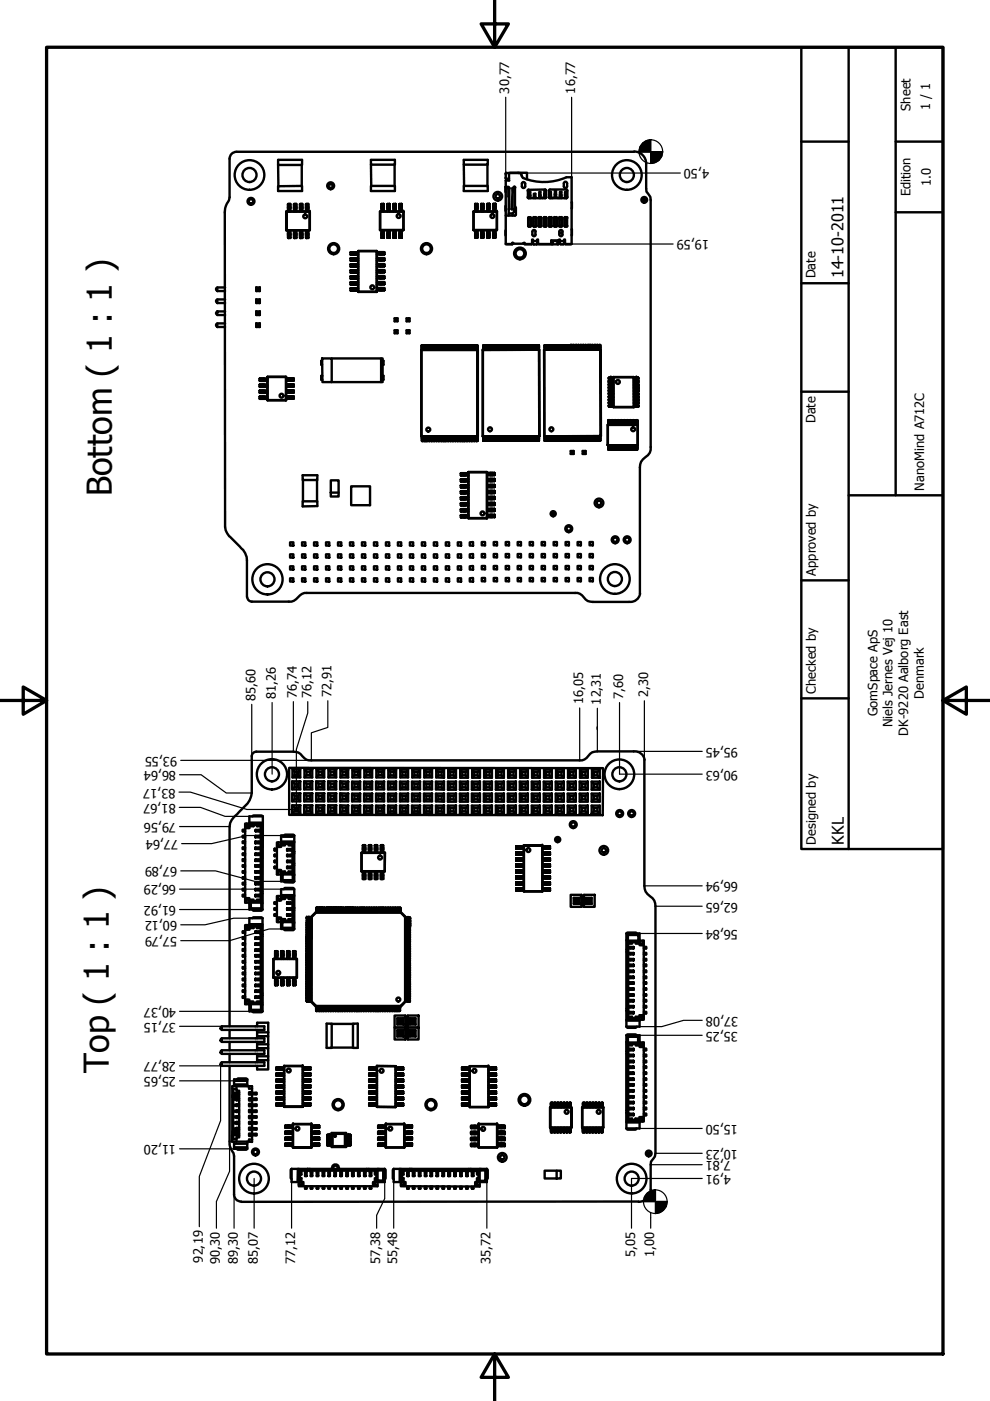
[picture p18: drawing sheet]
<svg xmlns="http://www.w3.org/2000/svg" width="210mm" height="297mm" viewBox="0 0 210 297" stroke-linecap="round" stroke-linejoin="round" font-family="sans-serif">
<defs><g id="words">
<g font-size="7.2">
<text x="23.7" y="105.2" transform="rotate(-90 23.7 105.2)">Bottom ( 1 : 1 )</text>
<text x="23.1" y="227.4" transform="rotate(-90 23.1 227.4)">Top ( 1 : 1 )</text>
</g>
<g font-size="3.4">
<text x="178.9" y="59" transform="rotate(-90 178.9 59)">14-10-2011</text>
<text x="178.9" y="179.1" transform="rotate(-90 178.9 179.1)">KKL</text>
</g>
<g font-size="2.7">
<text x="108" y="19.9" transform="rotate(-90 108 19.9)">30,77</text>
<text x="122" y="19.9" transform="rotate(-90 122 19.9)">16,77</text>
<text x="193" y="23.5" transform="rotate(-90 193 23.5)">Sheet</text>
<text x="197.2" y="23.4" transform="rotate(-90 197.2 23.4)">1 / 1</text>
<text x="150.3" y="35.9" transform="rotate(180 150.3 35.9)">4,50</text>
<text x="193" y="41.6" transform="rotate(-90 193 41.6)">Edition</text>
<text x="197.4" y="39.5" transform="rotate(-90 197.4 39.5)">1.0</text>
<text x="150.3" y="51" transform="rotate(180 150.3 51)">19,59</text>
<text x="172.9" y="59" transform="rotate(-90 172.9 59)">Date</text>
<text x="172.9" y="89.7" transform="rotate(-90 172.9 89.7)">Date</text>
<text x="195.9" y="104.1" transform="rotate(-90 195.9 104.1)">NanoMind A712C</text>
<text x="173" y="122" transform="rotate(-90 173 122)">Approved by</text>
<text x="54.1" y="148.6" transform="rotate(-90 54.1 148.6)">85,60</text>
<text x="58.5" y="148.2" transform="rotate(-90 58.5 148.2)">81,26</text>
<text x="63" y="148" transform="rotate(-90 63 148)">76,74</text>
<text x="66" y="148" transform="rotate(-90 66 148)">76,12</text>
<text x="70.3" y="147.8" transform="rotate(-90 70.3 147.8)">72,91</text>
<text x="123.7" y="149.3" transform="rotate(-90 123.7 149.3)">16,05</text>
<text x="127.4" y="149.4" transform="rotate(-90 127.4 149.4)">12,31</text>
<text x="132.1" y="148.2" transform="rotate(-90 132.1 148.2)">7,60</text>
<text x="137.4" y="147.8" transform="rotate(-90 137.4 147.8)">2,30</text>
<text x="173" y="147.1" transform="rotate(-90 173 147.1)">Checked by</text>
<text x="195.9" y="148.2" transform="rotate(-90 195.9 148.2)">Denmark</text>
<text x="186" y="151.9" transform="rotate(-90 186 151.9)">GomSpace ApS</text>
<text x="189.3" y="154.2" transform="rotate(-90 189.3 154.2)">Niels Jernes Vej 10</text>
<text x="37.6" y="160.5" transform="rotate(180 37.6 160.5)">93,55</text>
<text x="156.4" y="158.5" transform="rotate(180 156.4 158.5)">95,45</text>
<text x="192.6" y="156" transform="rotate(-90 192.6 156)">DK-9220 Aalborg East</text>
<text x="37.2" y="167.2" transform="rotate(180 37.2 167.2)">83,17</text>
<text x="37.3" y="163.5" transform="rotate(180 37.3 163.5)">86,64</text>
<text x="156.4" y="163.4" transform="rotate(180 156.4 163.4)">90,63</text>
<text x="37.2" y="170.4" transform="rotate(180 37.2 170.4)">81,67</text>
<text x="37.3" y="174.4" transform="rotate(180 37.3 174.4)">79,56</text>
<text x="37.8" y="178.1" transform="rotate(180 37.8 178.1)">77,64</text>
<text x="173" y="179.1" transform="rotate(-90 173 179.1)">Designed by</text>
<text x="37.6" y="183.9" transform="rotate(180 37.6 183.9)">67,89</text>
<text x="37.3" y="187.7" transform="rotate(180 37.3 187.7)">66,29</text>
<text x="156.4" y="187.1" transform="rotate(180 156.4 187.1)">66,94</text>
<text x="156.4" y="191.4" transform="rotate(180 156.4 191.4)">62,65</text>
<text x="37.3" y="192.1" transform="rotate(180 37.3 192.1)">61,92</text>
<text x="37.6" y="195.3" transform="rotate(180 37.6 195.3)">60,12</text>
<text x="156.4" y="197.2" transform="rotate(180 156.4 197.2)">56,84</text>
<text x="37.6" y="198.7" transform="rotate(180 37.6 198.7)">57,79</text>
<text x="37.3" y="213.7" transform="rotate(180 37.3 213.7)">40,37</text>
<text x="156.5" y="215.6" transform="rotate(180 156.5 215.6)">37,08</text>
<text x="37.3" y="216.8" transform="rotate(180 37.3 216.8)">37,15</text>
<text x="156.4" y="218.7" transform="rotate(180 156.4 218.7)">35,25</text>
<text x="37.3" y="225.2" transform="rotate(180 37.3 225.2)">28,77</text>
<text x="37.3" y="228.3" transform="rotate(180 37.3 228.3)">25,65</text>
<text x="156.4" y="238.5" transform="rotate(180 156.4 238.5)">15,50</text>
<text x="37.3" y="242.8" transform="rotate(180 37.3 242.8)">11,20</text>
<text x="156.4" y="243.8" transform="rotate(180 156.4 243.8)">10,23</text>
<text x="155" y="249.1" transform="rotate(180 155 249.1)">4,91</text>
<text x="155" y="246.2" transform="rotate(180 155 246.2)">7,81</text>
<text x="43" y="267.7" transform="rotate(-90 43 267.7)">92,19</text>
<text x="46.6" y="268" transform="rotate(-90 46.6 268)">90,30</text>
<text x="50.4" y="268" transform="rotate(-90 50.4 268)">89,30</text>
<text x="54.6" y="268" transform="rotate(-90 54.6 268)">85,07</text>
<text x="62.6" y="268" transform="rotate(-90 62.6 268)">77,12</text>
<text x="80.6" y="268" transform="rotate(-90 80.6 268)">57,38</text>
<text x="84.2" y="268" transform="rotate(-90 84.2 268)">55,48</text>
<text x="104" y="268" transform="rotate(-90 104 268)">35,72</text>
<text x="134.7" y="266.5" transform="rotate(-90 134.7 266.5)">5,05</text>
<text x="138.7" y="266.5" transform="rotate(-90 138.7 266.5)">1,00</text>
</g>
</g></defs>
<g fill="none" stroke="#000" stroke-width=".51">
<path d="M169.9 10h30v170h-30zM179.9 10v170M189.9 10v95M50.2 32.2a1.49 1.49 0 0 0-1.5 1.5v8.1l-.2 .7-.7 1.5-.1 1v66.7a4.8 4.8 0 0 0 2.1 3.1l1 1.1a4 4 0 0 1 1.6 2.9v7.8M50.2 32.2h84.3M59 33.9h5v1.1h-5zM59 39.5l5-.1v1.1h-5zM59 35v4.5M64 35v4.4M69.7 39.1h.9M70.5 39v.1M78.6 33.9h5.1v1h-5.1z"/>
<path d="M78.6 39.4h5.1v1.1h-5.1zM78.6 34.9l.1 4.5M83.7 34.9v4.5M98.3 33.9h5.1v1h-5.1zM98.3 39.4h5.1v1.1h-5.1zM98.3 34.9l.1 4.5M103.3 34.9v4.5M107.2 37.7l.2 .3M107.2 39.6h.6l.1 2M107.2 39.6v12.1h1.4M107.2 39.7v1M107.2 36.9v.8"/>
<path d="M107.4 36.6l-.2 .2M107.4 36.7h2.7l.4 .2 .1 .3M107.4 37.9h.5M107.9 40h.1M107.9 36.7v1.6M108 40v4.4h-.1M108 40l-.1-.2v5.9M108 38.3h-.8v1.3M108.1 36.7h1.8M109 39.6v.2l-.3 .1-.2 4.5h.5M109 39.8l.1 5.1-.4 .3v.5M109 39.5l.3 .3"/>
<path d="M109.2 39.8v3.9l.2 .3v1.5M109.8 36.6h1.9v1.4M110.6 37.2v.1M110.7 37.3l.2 .4M110.7 38.9v.6M111.4 39.5a.35 .35 0 0 1-.4 .4 .35 .35 0 0 1-.3-.4M111.4 38.9a.35 .35 0 0 0-.4-.3 .35 .35 0 0 0-.3 .3M111.4 38.9v.6M120.1 37.6a11.8 11.8 0 0 1-9.2 .1M120.1 37.6h1.1v14.1h-1.4v-.9h-.2v.8M120.2 38.9a.35 .35 0 0 0-.3-.4 .35 .35 0 0 0-.4 .4l.1 .8a.35 .35 0 0 0 .4 .2 .35 .35 0 0 0 .2-.4v-.6M134.4 32.1a2.57 2.57 0 0 1 2.6 2.6"/>
<path d="M137 34.7l.1 5.9 .8 1.2 .1 .6v52.4a2.08 2.08 0 0 1-1.2 2.2 2.36 2.36 0 0 0-1.1 2.1v26.7a1.99 1.99 0 0 1-2.3 1.8M169.9 30h10M189.9 30h10M60.7 48.8v-3.9v3.9M60.7 44.8v.1M60.8 44.9h4.9M60.8 44.9h-.1M61.1 50.5h.1M61.1 43.3h.1M61.1 43.3v1.5M61.1 48.8v1.6M61.1 44.8v-1.5h.4v1.5"/>
<path d="M61.1 48.8v1.6h.4v-1.6M61.1 50.5h.4M61.1 43.2h.4M61.6 50.4h.1M61.5 43.2h.1M61.6 43.3v1.5M61.6 48.8v1.6M62.4 50.5h.1M62.3 43.3v1.5M62.3 48.8v1.6M62.3 43.3h.1M62.4 48.8v1.6h.4v-1.6"/>
<path d="M62.4 50.5h.4M62.4 44.8v-1.5h.4v1.5M62.4 43.2h.4M62.8 50.4h.1M62.8 43.2h.1M62.8 43.3v1.5M62.8 48.8v1.6M63.7 50.5h.1M63.6 43.3v1.5M63.6 48.8v1.6M63.6 43.3h.1M63.7 48.8v1.6h.3v-1.6"/>
<path d="M63.7 50.5h.3M63.7 44.8v-1.5h.3v1.5M63.7 43.2h.3M64.1 50.4h.1M64 43.2h.1M64.1 43.3v1.5M64.1 48.8v1.6M64.9 50.5h.1M64.9 43.3v1.5M64.9 48.8v1.6M64.9 43.3h.1M64.9 48.8v1.6h.4v-1.6"/>
<path d="M64.9 50.5h.4M64.9 44.8v-1.5h.4v1.5M64.9 43.2h.4M65.4 50.4h.1M65.3 43.2h.1M65.4 43.3v1.5M65.4 48.8v1.6M65.6 44.8l-4.8 .1M65.6 48.8h-4.8M65.7 44.9v3.9h-5M65.7 44.9v3.9M74.4 54h.1"/>
<path d="M74.3 53.5h.1M74.4 55.3h.1M74.3 54.8h.1M74.4 56.6h.1M74.3 56.1h.1M74.4 57.8h.1M74.3 57.3h.1M74.4 59.1h.1M74.3 58.6h.1M74.3 59.9h.1M74.3 53.5v.5M74.3 54.8v.4"/>
<path d="M74.3 56.1v.4M74.3 57.3v.5M74.3 58.6v.4M74.3 59.9v.4M74.4 53.5h.4h-.4v.5h.6h-.6M74.4 54.8h.4h-.4v.4h.6l-.6 .1M74.4 56.1h.4h-.4v.4h.6l-.6 .1M74.4 57.3h.4h-.4v.5h.6h-.6M74.4 58.6h.4h-.4v.4h.6l-.6 .1M74.4 59.9h.4h-.4v.4h.6l-.6 .1M74.8 53.5h.2h-.2M74.8 54.8h.2h-.2"/>
<path d="M74.8 56.1h.2h-.2M74.8 57.3h.2h-.2M74.8 58.6h.2h-.2M74.8 59.9h.2h-.2M75 53.5h.1h-.1M75 54.8h.1h-.1M75 56.1h.3zM75 56.5h.3zM75 57.3h.3zM75 57.8h.3zM75 58.6h.3zM75 59h.3z"/>
<path d="M75 59.9h.3zM75.1 53.5h.2h-.2M75.1 54h-.1h.1M75.1 54.8h.2h-.2M75.1 55.2h-.1h.1M75.3 54h-.2h.2M75.3 55.2h-.2h.2M75.9 53.5h-.6h.6M75.9 54h-.6h.6M75.9 54.8h-.6h.6M75.9 55.2h-.6h.6M75.9 56.1h-.6h.6"/>
<path d="M75.9 56.5h-.6h.6M75.9 57.3h-.6h.6M75.9 57.8h-.6h.6M75.9 58.6h-.6h.6M75.9 59h-.6h.6M75.9 59.9h-.6h.6M75.9 53.3l4-.1v8.7M76 53.2l-.1 8.6 4 .1M79.9 53.2v.1M79.9 54h1.5M79.9 55.2h1.5M79.9 56.5h1.5"/>
<path d="M79.9 57.8h1.5M79.9 59h1.5M79.9 53.5h1.5v.4h-1.5M79.9 54.8h1.5v.4h-1.5M79.9 56.1h1.5v.3h-1.5M79.9 57.3h1.5v.4h-1.5M79.9 58.6h1.5v.4h-1.5M79.9 59.9h1.5v.3h-1.5M79.9 59.8h1.5M79.9 58.5h1.5M79.9 57.3h1.5M79.9 56h1.5"/>
<path d="M79.9 54.7h1.5M79.9 53.5h1.5M80.6 44.8v.1M80.9 50.4h.1M80.9 43.3h.1M80.9 43.3v1.5M80.9 48.8v1.6M80.9 50.4h.5v-.4v.4zM80.9 44.8v-1.5h.4v1.5M80.9 43.2h.4M81.3 43.2h.1M81.4 49.6v.4z"/>
<path d="M81.4 49.5v.1v-.1M81.4 48.8v.7v-.7M81.4 43.3v1.5M81.4 59.8h.1M81.4 58.5h.1M81.5 59h.1M81.4 57.3h.1M81.5 57.7h.1M81.4 56h.1M81.5 56.4h.1M81.4 54.7h.1M81.5 55.2h.1"/>
<path d="M81.4 53.5h.1M81.5 53.9h.1M81.5 53.5v.4M81.5 54.8v.4M81.5 56.1v.3M81.5 57.3v.4M81.5 58.6v.4M81.5 59.9v.3M82.2 50.4h.1M82.1 43.3v1.5M82.1 48.8v1.6M82.2 50.4h.4v-.4v.4z"/>
<path d="M82.1 43.3h.1M82.2 44.8v-1.5h.4v1.5M82.2 43.2h.4M82.2 48.8v1.6M82.6 43.2h.1M82.6 49.6v.4zM82.6 49.5v.1v-.1M82.6 48.8v.7v-.7M82.6 43.3v1.5M83.5 50.4h.1M83.4 43.3v1.5M83.4 48.8v1.6"/>
<path d="M83.5 50.4h.4v-.4v.4zM83.4 43.3h.1M83.5 44.8v-1.5h.4v1.5M83.5 48.8v1.6M83.5 43.2h.4M83.9 43.2h.1M83.9 49.6v.4zM83.9 49.5v.1v-.1M83.9 48.8v.7v-.7M83.9 43.3v1.5M84.7 50.4h.1M84.7 43.3v1.5"/>
<path d="M84.7 48.8v1.6M84.7 50.4h.5v-.4v.4zM84.7 43.3h.1M84.7 44.8v-1.5h.4v1.5M84.7 43.2h.4M85.1 43.2h.1M85.2 49.6v.4zM85.2 49.5v.1v-.1M85.2 48.8v.7v-.7M85.2 43.3v1.5M85.5 44.8h-4.9v4h4.9M85.6 44.9l-.1 3.9h-4.9"/>
<path d="M85.6 44.9v3.9M85.6 44.9h-5v3.9M100.4 44.8v.1M100.5 48.8h4.8M100.8 50.4h.1M100.7 43.3h.1M100.7 44.8v-1.5l.1 1.5M100.7 43.3h.5v1.5M100.7 43.2h.5M100.7 48.8v1.5M100.8 50.4h.4M100.8 48.8v1.5h.4v-1.5"/>
<path d="M101.3 50.3h.1M101.2 43.2h.1M101.3 43.3v1.5M101.3 48.8v1.5M102.1 50.4h.1M102 43.3h.1M102 44.8v-1.5l.1 1.5M102 43.3h.5v1.5M102 43.2h.5M102 48.8v1.5M102.1 50.4h.4M102.1 48.8v1.5h.4v-1.5"/>
<path d="M102.5 50.3h.1M102.5 43.2h.1M102.5 43.3v1.5M102.5 48.8v1.5M103.3 50.4h.1M103.3 44.8v-1.6h.4h-.4v1.6M103.3 48.8v1.5M103.3 50.4h.4M103.3 48.8v1.5h.4v-1.5M103.8 50.3h.1M103.7 43.2h.1M103.7 43.2v1.6"/>
<path d="M103.8 43.2v1.6M103.8 48.8v1.5M104.6 50.4h.1M104.6 44.8v-1.6h.4h-.4v1.6M104.6 48.8v1.5M104.6 50.4h.4M104.6 48.8v1.5h.4v-1.5M105.1 50.3h.1M105 43.2h.1M105 43.2v1.6M105.1 43.2v1.6M105.1 48.8v1.5"/>
<path d="M105.3 44.8h-4.9v4M105.4 44.9l-.1 3.9h-4.9M105.4 44.9v3.9M105.4 44.9h-5v3.9M107.2 43.7v1M107.2 48.9v1M107.2 45.7h2M107.4 51.7l1.2 .1v-.3h.2v.2h2.2v-.2h.2v.2h1.6v-.9h.2v.8l.2 .3M107.9 44.3h.1M107.9 45.3h.8M108.5 44.3h.5v.6M108.7 40.1v.3l.3 .4"/>
<path d="M109.4 45.5l-.2 .2M111.2 51.7h1.5M111.9 41.8l.2 .2M111.9 40.4v1.4M112 46.1v1.8h.5v-1.8M112.1 40.2l-.2 .2M112.1 42v-1.3h.3v1.3M112.1 46.1h.3M112.1 48.1h.3M112.1 42h3.5M112.1 46.1l-.1 .1v1.7l.1 .2M112.4 46.1l.2 .1v1.7l-.2 .2"/>
<path d="M112.9 49.1v.6a.35 .35 0 0 0 .3 .4 .35 .35 0 0 0 .4-.4M113 51.1h.9M113.1 46.2v1.7l.1 .2M113.1 46.1l.1 2h.3M113.2 42v-.9h.3v.9M113.2 46.1h.3M113.2 51.8h.5M113.2 46l-.1 .2M113.5 49.1v.6M113.5 46l.2 .2M113.6 49.1a.35 .35 0 0 0-.4-.3 .35 .35 0 0 0-.3 .3M113.6 46.1v2"/>
<path d="M113.6 46.2v1.7M113.7 47.9l-.2 .2M113.9 51.1v-.3h.2v.9h2.8v-.7h1.6v-.2h.2v.8M113.9 51.1v.5M114 51.6l-.3 .3M114.1 46.2v1.7l.2 .2M114.2 46.1l.1 1.8h.4v-1.8M114.3 46l-.2 .2M114.3 42v-1.3h.3v1.3M114.3 46.1h.3M114.6 46l.2 .2M114.8 46.2v1.7l-.5 .2"/>
<path d="M115.3 46.2v1.7l.1 .2M115.4 46.1v1.6h.4v-1.6M115.4 41.9v-1.5h.3v1.5M115.4 46.1h.3M115.4 46l-.1 .2M115.6 40.2l.2 .2M115.6 40.2h-3.5M115.7 46l.2 .2M115.8 40.4v1.4l-.2 .2M115.8 41.9h-.8v.1M115.9 46.2v1.7l-.5 .2M116.4 41.8l.2 .2h3.5v-1.3h-.3v1.3"/>
<path d="M116.4 46.2v1.7l.1 .2h.3l.2-.2M116.4 46.1l.1 1.8h.4v-1.8M116.4 40.4v1.4M116.5 42v-1.3h.3v1.3M116.5 46.1h.3M116.5 46l-.1 .2M116.8 46l.2 .2M116.9 46.2v1.7M117 51.8h.2M117.2 51.1h-.2v.7l-2.8-.1M117.2 51.1h1v.7h-1zM117.2 42v-.1h1.1v.1"/>
<path d="M117.4 46.2v1.7l.5 .2M117.5 46.1l.1 1.6h.4v-1.6M117.6 46l-.2 .2M117.6 41.9v-1.5h.3v1.5M117.6 46.1h.3M117.9 46l.2 .2M118.1 46.2v1.7l-.2 .2M118.2 51.1h.2M118.4 51v.8h-.2M118.5 47.9l.2 .2M118.6 49.1v.6a.35 .35 0 0 0 .3 .4 .35 .35 0 0 0 .4-.4M118.6 46.2v1.7"/>
<path d="M118.6 49.4h.6M118.7 46.1v1.8h.4v-1.8M118.7 46l-.2 .2M118.7 51.6l.2 .2M118.7 42v-1.3h.3v1.3M118.7 46.1h.3M118.7 48.1h.3M118.7 51.1h.9M118.9 51.8h.5M119 46l.2 .2M119.2 46.2v1.7l-.2 .2M119.2 49.1v.6"/>
<path d="M119.3 49.1a.35 .35 0 0 0-.4-.3 .35 .35 0 0 0-.3 .3M119.6 51.6l-.2 .2M119.7 46.2v1.7l.1 .2M119.7 46.1l.1 1.8h.4v-1.8M119.8 46.1h.3M119.8 48.1h.3M119.8 46l-.1 .2M119.9 51.7h1.1M120.1 40.2l.2 .2M120.1 40.2h-3.5l-.2 .2M120.1 46l.2 .2M120.2 46.2v1.7"/>
<path d="M120.3 47.9l-.2 .2M120.3 40.4v1.4l-.2 .2M121.2 42.8v1.4M121.2 48.6v1.3M189.9 45h10M45.8 63.7l.3-.2v.7l-.3-.2zM45.8 61.2l.3-.3v.8l-.3-.2zM46.1 66l-.3 .3v.2l.3 .3v-.8h1.6M46.1 68.6v.7l-.3-.2v-.3zM46.1 64.2h1.6M46.1 63.5h1.6M46.1 61.7h1.6"/>
<path d="M46.1 60.9h1.6M46.1 66.8h1.6M46.1 69.3h1.6M46.1 68.6h1.6M54.3 63.5l.3 .2h.2l.3-.2M54.3 63.5v.7l.3-.2M54.3 60.9l.3 .3h.2l.3-.3M54.3 60.9v.8l.3-.2M54.3 66l.3 .3h.2l.3-.3M54.3 66v.8l.3-.3M54.3 68.6l.3 .2h.2l.3-.2M54.3 68.6v.7l.3-.2"/>
<path d="M54.3 64.2h.8M54.3 63.5h.8M54.3 61.7h.8M54.3 60.9h.8M54.3 66.8h.8M54.3 66h.8M54.3 69.3h.8M54.3 68.6h.8M54.6 63.7v.3h.2v-.3M54.6 61.2v.3h.2v-.3M54.6 66.3v.2h.2v-.2M54.6 68.8v.3h.2v-.3"/>
<path d="M54.8 64l.3 .2M54.8 61.5l.3 .2M54.8 66.5l.3 .3M54.8 69.1l.3 .2M55.1 60.9v.8M55.1 63.5v.7M55.1 66v.8M55.1 68.6v.7M56.7 79.9h3.9v5M56.7 79.9v4.9l3.9 .1M60.6 79.9h.1M68.3 76h2v5h-1.9z"/>
<path d="M68.3 76.5h-.2v.8h.2M68.4 79.7h-.3v.8h.3M70.3 76h10.5v5h-10.5M74.4 60.4h.1M74.4 61.6h.1M74.3 61.1h.1M74.3 61.1v.5M74.4 61.1h.4h-.4v.5h.6h-.6M74.8 61.1h.2h-.2M75 60.3h.3zM75 61.1h.3zM75 61.6h.3z"/>
<path d="M75.9 60.3h-.6h.6M75.9 61.1h-.6h.6M75.9 61.6h-.6h.6M75.9 61.8l.1-8.5h3.9v8.5M76 61.9h3.9M79.9 60.3h1.5M79.9 61.6h1.5M79.9 61.1h1.5v.4h-1.5M79.9 61.1h1.5M80.8 76h.3v5h-.3M81.1 76.5h.2v.8h-.2M81.1 79.7h.2v.8h-.2"/>
<path d="M81.4 61.1h.1M81.5 61.5h.1M81.5 60.2h.1M81.5 61.1v.4M83.7 67.5l.1 .5M83.7 70l.1 .5M83.8 68l.5 .1M83.8 70.5l.5 .2M83.8 67.7h.3M83.8 70.2h.3M84.1 68v-.3l.2-.2h-.6v.6M84.1 70.5v-.3l.2-.2h-.6v.7"/>
<path d="M84.3 67.5v.6h-.6l.1-.1M84.3 70v.7h-.6l.1-.2M86.2 67.5l.1 .5M86.2 70l.1 .5M86.3 68l.5 .1M86.3 70.5l.5 .2M86.3 67.7h.3M86.3 70.2h.3M86.6 68v-.3l.2-.2h-.6v.6M86.6 70.5v-.3l.2-.2h-.6v.7M86.8 67.5v.6h-.6l.1-.1M86.8 70v.7h-.6l.1-.2"/>
<path d="M89.3 74.2v18.3M89.4 74.2h11.9v18.3v-18.3M89.4 73.3h.1M89.4 73.3h.3v.1v-.1M89.4 73.4v-.1v.1M89.4 73.4v.4zM89.4 74.2v-.4v.4M89.4 73.2h.3M89.7 73.2h.1M89.7 74.2v-.4v.4M89.7 73.4v.4zM89.9 73.3h.1"/>
<path d="M89.9 73.3v.9M90 73.2h.1M90 74.2v-.9h.1v.9M90.1 73.2h.1M90.2 73.3v.9M90.4 73.3h.1M90.4 73.3v.9M90.5 73.2h.1M90.5 74.2v-.9h.1v.9M90.6 73.2h.1M90.7 73.3v.9M90.9 73.3v.9"/>
<path d="M90.9 73.3h.1M91 73.2h.2M91 74.2v-.9h.2v.9M91.2 73.2h.1M91.2 73.3v.9M91.4 73.3v.9M91.4 73.3h.1M91.5 73.2h.2M91.5 74.2v-.9h.2v.9M91.7 73.2h.1M91.7 73.3v.9M91.9 73.3v.9"/>
<path d="M91.9 73.3h.1M92 73.2h.2M92 74.2v-.9h.2v.9M92.2 73.2h.1M92.2 73.3v.9M92.4 73.3v.9M92.4 73.3h.1M92.5 73.2h.2M92.5 74.2v-.9h.2v.9M92.7 73.2h.1M92.7 73.3v.9M92.9 73.3h.1"/>
<path d="M92.9 73.3h.3v.1v-.1M92.9 73.4v-.1v.1M92.9 73.6v-.2v.8v-.4M92.9 73.2h.3M93.2 73.2h.1M93.2 74.2v-.4v.4M93.2 73.4v.4zM93.4 73.3h.1M93.4 73.3h.2l.1 .5v-.5M93.4 73.4v-.1v.1M93.4 73.4v.4zM93.4 74.2v-.4v.4"/>
<path d="M93.4 73.2h.2M93.6 73.2h.1M93.7 74.2v-.4v.4M93.9 73.3v.9M93.9 73.3h.1M94 73.2h.1M94 74.2v-.9h.1v.9M94.1 73.2h.1M94.2 73.3v.9M94.4 73.3h.1M94.4 73.3v.9M94.5 73.2h.2"/>
<path d="M94.5 74.2v-.9h.2v.9M94.7 73.2h.1M94.7 73.3v.9M94.9 73.3h.1M94.9 73.3v.9M95 73.2h.2M95 74.2v-.9h.2v.9M95.2 73.2h.1M95.2 73.3v.9M95.4 73.3h.1M95.4 73.3v.9M95.5 74.2v-.9h.2v.9"/>
<path d="M95.5 73.2h.2M95.7 73.2h.1M95.7 73.3v.9M95.9 73.3v.9M95.9 73.3h.1M96 73.2h.2M96 74.2v-.9h.2v.9M96.2 73.2h.1M96.2 73.3v.9M96.4 73.3v.9M96.4 73.3h.1M96.5 73.2h.2"/>
<path d="M96.5 74.2v-.9h.2v.9M96.7 73.2h.1M96.7 73.3v.9M96.9 73.3h.1M96.9 73.3h.3v.1v-.1M96.9 73.4v-.1v.1M96.9 73.4v.4zM96.9 74.2v-.4v.4M96.9 73.2h.3M97.2 73.2h.1M97.2 74.2v-.4v.4M97.2 73.4v.4z"/>
<path d="M97.4 73.3h.1M97.4 73.4v-.1v.1M97.4 73.4v.4zM97.4 74.2v-.4v.4M97.4 73.2h.2M97.4 73.3h.2v.9M97.6 73.2h.1M97.7 73.3v.9M97.9 73.3v.9M97.9 73.3h.1M98 74.2v-.9h.1v.9M98 73.2h.1"/>
<path d="M98.1 73.2h.1M98.2 73.3v.9M98.4 73.3v.9M98.4 73.3h.1M98.5 73.2h.2M98.5 74.2v-.9h.2v.9M98.7 73.2h.1M98.7 73.3v.9M98.9 73.3h.1M98.9 73.3v.9M99 73.2h.2M99 74.2v-.9h.2v.9"/>
<path d="M99.2 73.2h.1M99.2 73.3v.9M99.4 73.3h.1M99.4 73.3v.9M99.5 73.2h.2M99.5 74.2v-.9h.2v.9M99.7 73.2h.1M99.7 73.3v.9M99.9 73.3h.1M99.9 73.3v.9M100 73.2h.2M100 74.2v-.9h.2v.9"/>
<path d="M100.2 73.2h.1M100.2 73.3v.9M100.4 73.3v.9M100.4 73.3h.1M100.5 73.2h.2M100.5 74.2v-.9h.2v.9M100.7 73.2h.1M100.7 73.3v.9M100.9 73.3h.1M100.9 73.3h.3v.1v-.1M100.9 73.4v-.1v.1M100.9 73.4v.4z"/>
<path d="M100.9 74.2v-.4v.4M100.9 73.2h.3M101.2 73.2h.1M101.2 74.2v-.4v.4M101.2 73.4v.4zM101.3 74.2h-12v18.3M102.3 74.2v18.3M102.4 74.2h11.9M102.5 73.3v.9M102.5 73.3h.1M102.5 74.2v-.9h.2v.9M102.5 73.2h.2"/>
<path d="M102.7 73.2h.1M102.8 73.3v.9M103 73.3h.1M103 73.2h.2v.2v-.2l-.2 .2v-.1M103 73.4v.4zM103 74.2v-.4v.4M103.2 74.2v-.4v.4M103.2 73.4v.4zM103.5 73.2h.2h-.2v.2zM103.5 73.4v.4zM103.5 74.2v-.4v.4M103.7 73.2h.1"/>
<path d="M103.7 73.2v1M103.9 73.2h.1M103.9 73.2v1M104 73.2h.2h-.2v1M104.2 73.2h.1M104.2 73.2v1M104.4 73.2h.1M104.4 73.2v1M104.5 73.2h.2h-.2v1M104.7 73.2h.1M104.7 73.2v1M104.9 73.2h.1"/>
<path d="M104.9 73.2v1M105 73.2h.2h-.2v1M105.2 73.2h.1M105.2 73.2v1M105.3 73.2v1M105.4 73.2h.1M105.4 73.2v1M105.5 73.2h.2h-.2v1M105.7 73.2h.1M105.7 73.2v1M105.8 73.2v1M106 73.2h.1"/>
<path d="M106 73.2v1M106 73.2h.2h-.2v1M106.2 73.2h.1M106.2 73.2v1M106.3 73.2v1M106.5 73.2h.1M106.5 73.2v1M106.5 73.2h.2v.2v-.2h-.2v1M106.7 74.2v-.8l.1 .8M107 73.2h.2v.2v-.2h-.2v.2zM107 73.4v.4zM107 74.2v-.4v.4"/>
<path d="M107.2 74.2v-.4v.4M107.2 73.4v.4zM107.5 73.2h.2h-.2v.2zM107.5 73.4v.4zM107.5 74.2v-.4v.4M107.7 73.2h.1M107.7 73.2v1M107.9 73.2h.1M107.9 73.2v1M108 73.2h.2h-.2v1M108.2 73.2h.1M108.2 73.2v1"/>
<path d="M108.4 73.2h.1M108.4 73.2v1M108.5 73.2h.2h-.2v1M108.7 73.2h.1M108.7 73.2v1M108.9 73.2h.1M108.9 73.2v1M109 73.2h.2h-.2v1M109.2 73.2h.1M109.2 73.2v1M109.3 73.2v1M109.4 73.2h.1"/>
<path d="M109.4 73.2v1M109.5 73.2h.2h-.2v1M109.7 73.2h.1M109.7 73.2v1M109.8 73.2v1M110 73.2h.1M110 73.2v1M110 73.2h.2h-.2v1M110.2 73.2h.1M110.2 73.2v1M110.3 73.2v1M110.5 73.2h.1"/>
<path d="M110.5 73.2v1M110.5 73.2h.2v.2v-.2h-.2v1M110.7 74.2v-.4v.4M110.7 73.4v.4zM111 73.2h.2v.2v-.2h-.2v.2zM111 73.4v.4zM111 74.2v-.4v.4M111.2 74.2v-.4v.4M111.2 73.4v.4zM111.5 73.2h.2h-.2v.2zM111.5 73.4v.4zM111.5 74.2v-.4v.4"/>
<path d="M111.7 73.2h.1M111.7 73.2v1M111.9 73.2h.1M111.9 73.2v1M112 73.2h.2h-.2v1M112.2 73.2h.1M112.2 73.2v1M112.4 73.2h.1M112.4 73.2v1M112.5 73.2h.2h-.2v1M112.7 73.2h.1M112.7 73.2v1"/>
<path d="M112.9 73.2h.1M112.9 73.2v1M113 73.2h.2h-.2v1M113.2 73.2h.1M113.2 73.2v1M113.3 73.2v1M113.4 73.2h.1M113.4 73.2v1M113.5 73.2h.2h-.2v1M113.7 73.2h.1M113.7 73.2v1M113.8 73.2v1"/>
<path d="M114 73.2h.1M114 73.2v1M114 73.2h.2h-.2v1M114.2 73.2h.1M114.2 73.2v1M114.3 74.2v18.3v-18.3M114.3 73.2v1M114.3 74.2h-12v18.3M115.4 74.2v18.3v-18.3h12M115.4 74.2h11.9M115.5 73.2h.1M115.5 73.2l-.1 1"/>
<path d="M115.5 73.2h.2h-.2v1M115.7 73.2h.1M115.7 73.2v1M115.8 73.2v1M116 73.2h.1M116 73.2v1M116 73.2h.2h-.2v1M116.2 73.2h.1M116.2 73.2v1M116.3 73.2v1M116.5 73.2h.1M116.5 73.2v1"/>
<path d="M116.6 73.2h.1v.2v-.2h-.1v1M116.7 74.2v-.4v.4M116.7 73.4v.4zM117 73.2h.3v.2v-.2h-.3v.2zM117 73.4v.4zM117 74.2v-.4v.4M117.3 74.2v-.4v.4M117.3 73.4v.4zM117.4 73.2h.1M117.4 73.2v1M117.5 73.2h.2h-.2v1M117.7 73.2h.1"/>
<path d="M117.7 73.2v1M117.8 73.2v1M118 73.2h.1M118 73.2v1M118 73.2h.2h-.2v1M118.2 73.2h.1M118.2 73.2v1M118.3 73.2v1M118.5 73.2h.1M118.5 73.2v1M118.5 73.2h.2h-.2v1M118.7 73.2h.1"/>
<path d="M118.7 73.2v1M118.8 73.2v1M119 73.2h.1M119 73.2v1M119 73.2h.2h-.2v1M119.2 73.2h.1M119.2 73.2v1M119.3 73.2v1M119.5 73.2h.1M119.5 73.2v1M119.5 73.2h.2h-.2v1M119.7 73.2h.1"/>
<path d="M119.7 73.2v1M119.8 73.2v1M120 73.2h.1M120 73.2v1M120.1 73.2h.1h-.1v1M120.2 73.2h.1M120.2 73.2v1M120.3 73.2v1M120.5 73.2h.1M120.5 73.2v1M120.6 73.2h.1v.2v-.2h-.1v1M120.7 74.2v-.4v.4"/>
<path d="M120.7 73.6v.2zM120.7 73.4v.2zM121 73.2h.1M121 73.2h.3v.2v-.2M121 73.4v-.2v.2M121 73.4v.2zM121 73.6v.2zM121 74.2v-.4v.4M121 73.1h.3M121.3 73.1h.1M121.3 74.2v-.4v.4M121.3 73.6v.2z"/>
<path d="M121.3 73.4v.2zM121.4 73.2h.1M121.4 73.2v1M121.5 73.1h.2M121.7 73.1h.1M121.7 74.1v-.9h-.2v1M121.8 73.2v.9M122 73.2h.1M122 73.2v.9M122 74.1v-.9h.2v.9M122 73.1h.2M122.2 73.1h.1"/>
<path d="M122.3 73.2v.9M122.5 73.2h.1M122.5 73.2v.9M122.5 74.1v-.9h.2v.9M122.5 73.1h.2M122.7 73.1h.1M122.8 73.2v.9M123 73.2v.9M123 73.2h.1M123 74.1v-.9h.2v.9M123 73.1h.2M123.2 73.1h.1"/>
<path d="M123.3 73.2v.9M123.5 73.2v.9M123.5 73.2h.1M123.5 74.1v-.9h.2v.9M123.5 73.1h.2M123.7 73.1h.1M123.8 73.2v.9M124 73.2v.9M124 73.2h.1M124.1 74.1v-.9h.1v.9M124.1 73.1h.1M124.2 73.1h.1"/>
<path d="M124.3 73.2v.9M124.5 73.2h.1M124.5 73.2v.9M124.6 73.1h.1M124.7 73.1h.1M124.7 74.1v-.3v.3M124.7 73.6v.2zM124.7 73.4v.2zM124.7 73.2v.2v-.2h-.1v.9M125 73.2h.1M125 73.2h.3v.2v-.2M125 73.4v-.2v.2"/>
<path d="M125 73.4v.2zM125 73.6v.2zM125 74.1v-.3v.3M125 73.1h.3M125.3 73.1h.1M125.3 74.1v-.3v.3M125.3 73.6v.2zM125.3 73.4v.2zM125.4 73.2v.9M125.4 73.2h.1M125.5 74.1v-.9h.2v.9M125.5 73.1h.2"/>
<path d="M125.7 73.1h.1M125.8 73.2v.9M126 73.2h.1M126 73.2v.9M126 74.1v-.9h.2v.9M126 73.1h.2M126.2 73.1h.1M126.3 73.2v.9M126.5 73.2h.1M126.5 73.2v.9M126.5 74.1v-.9h.2v.9M126.5 73.1h.2"/>
<path d="M126.7 73.1h.1M126.8 73.2v.9M127 73.2h.1M127 73.2v.9M127 74.1v-.9h.2v.9M127 73.1h.2M127.2 73.1h.1M127.3 73.2v.9M127.4 74.1v18.4h-12l12-.1v-18.2M130 80v6.3h4.3M130.1 79.9l4.3 .1v6.3M130.1 79.9h4.2"/>
<path d="M130.1 79.9v6.4h4.3v-6.3M130.1 80v.1M134.3 80v.1M169.9 60.1h10M55.1 80.8h.1M55.1 80.3h.1M55.1 80.7v-.4v.4h1.6M55.1 82h.1M55.1 81.6h.1M55.1 82v-.4v.4h1.6M55.1 83.3h.1M55.1 82.9h.1"/>
<path d="M55.1 83.2v-.3v.3h1.6M55.1 84.6h.1M55.1 84.1h.1M55.1 84.5v-.4v.4h1.6M55.1 80.2h1.6M55.1 80.3h1.6M55.1 80.8h1.6M55.1 81.5h1.6M55.1 81.6h1.6M55.1 82h1.6M55.1 82.8h1.6M55.1 82.9h1.6"/>
<path d="M55.1 83.3h1.6M55.1 84.1h1.6M55.1 84.6h1.6M56.7 84.8v-4.9h4v4.9M56.7 84.9h3.9M60.7 84.5h.6h-.6M60.7 84.1h.6h-.6M60.7 83.2h.6h-.6M60.7 82.8h.6h-.6M60.7 82h.6h-.6M60.7 81.5h.6h-.6M60.7 80.7h.6h-.6"/>
<path d="M60.7 80.2h.6h-.6M61.5 84.5h-.2h.5h-.2M61.5 84.1h-.2h.5h-.2M61.5 83.2h-.2h.5h-.2M61.5 82.8h-.2h.5h-.2M61.5 82h-.2h.5h-.2M61.5 81.5h-.2h.5h-.2M61.5 80.7h-.2h.5h-.2M61.5 80.2h-.2h.5h-.2M61.8 84.1h.4h-.4M61.8 82.8h.4h-.4M61.8 81.5h.4h-.4"/>
<path d="M61.8 80.2h.4h-.4M62.2 84.1h.1M62.3 84.5h.1M62.2 84.1v.4h-.4h.4M62.2 82.8h.1M62.3 83.2h.1M62.2 82.8v.4h-.4h.4M62.2 81.5h.1M62.3 82h.1M62.2 81.5v.5h-.4h.4M62.2 80.2h.1M62.3 80.7h.1"/>
<path d="M62.2 80.2v.5h-.4h.4M62.3 80.2v.5M62.3 81.5v.5M62.3 82.8v.4M62.3 84.1v.4M89.3 92.5h12M89.5 93.5h.1M89.4 92.6v.9M89.5 92.6v.9h.2v-.9M89.5 93.5h.2M89.8 93.5h.1M89.8 92.6v.9"/>
<path d="M90 93.5h.1M90 92.6v.3v-.3M90 92.9v.2zM90 93.1v.2zM90 93.5v-.2v.2h.2M90 93.5h.2M90.2 93.5h.1M90.2 93.3v.2v-.2M90.2 93.1v.2zM90.2 92.9v.2zM90.2 92.6v.3v-.3M90.5 93.5h.1"/>
<path d="M90.5 92.6v.3v-.3M90.5 92.9v.2zM90.5 93.1v.2zM90.7 93.5h.1M90.6 92.6v.9h-.1v-.2v.2M90.7 92.6v.9M91 93.5h.1M90.9 92.6v.9M91 92.6v.9h.2v-.9M91 93.5h.2M91.2 93.5h.1M91.2 92.6v.9"/>
<path d="M91.5 93.5h.1M91.4 92.6v.9M91.5 92.6v.9h.2v-.9M91.5 93.5h.2M91.7 93.5h.1M91.7 92.6v.9M92 93.5h.1M91.9 92.6v.9M92 92.6v.9h.2v-.9M92 93.5h.2M92.2 93.5h.1M92.2 92.6v.9"/>
<path d="M92.5 93.5h.1M92.4 92.6v.9M92.5 92.6v.9h.2v-.9M92.5 93.5h.2M92.7 93.5h.1M92.7 92.6v.9M93 93.5h.1M92.9 92.6v.9M93 92.6v.9h.2v-.9M93 93.5h.2M93.3 93.5h.1M93.3 92.6v.9"/>
<path d="M93.5 93.5h.1M93.4 92.6v.9M93.5 92.6v.9h.2v-.9M93.5 93.5h.2M93.8 93.5h.1M93.8 92.6v.9M94 93.5h.1M94 92.6v.3v-.3M94 92.9v.2zM94 93.1v.2zM94 93.5v-.2v.2h.2M94 93.5h.2"/>
<path d="M94.2 93.5h.1M94.2 93.3v.2v-.2M94.2 93.1v.2zM94.2 92.9v.2zM94.2 92.6v.3v-.3M94.5 93.5h.1M94.5 92.6v.3v-.3M94.5 92.9v.2zM94.5 93.1v.2zM94.5 93.5h.2M94.7 93.5h.1M94.7 92.6v.9h-.2v-.2v.2"/>
<path d="M94.7 92.6v.9M95 93.5h.1M94.9 92.6v.9M95 92.6v.9h.2v-.9M95 93.5h.2M95.2 93.5h.1M95.2 92.6v.9M95.5 93.5h.1M95.4 92.6v.9M95.5 92.6v.9h.2v-.9M95.5 93.5h.2M95.7 93.5h.1"/>
<path d="M95.7 92.6v.9M96 93.5h.1M95.9 92.6v.9M96 92.6v.9h.2v-.9M96 93.5h.2M96.2 93.5h.1M96.2 92.6v.9M96.5 93.5h.1M96.4 92.6v.9M96.5 92.6v.9h.2v-.9M96.5 93.5h.2M96.7 93.5h.1"/>
<path d="M96.7 92.6v.9M97 93.5h.1M96.9 92.6v.9M97 92.6v.9h.2v-.9M97 93.5h.2M97.3 93.5h.1M97.3 92.6v.9M97.5 93.5h.1M97.4 92.6v.9M97.5 92.6v.9h.2v-.9M97.5 93.5h.2M97.8 93.5h.1"/>
<path d="M97.8 92.6v.9M98 93.5h.1M98 92.6v.3v-.3M98 92.9v.2zM98 93.1v.2zM98 93.5v-.2v.2h.2M98 93.5h.2M98.2 93.5h.1M98.2 93.3v.2v-.2M98.2 93.1v.2zM98.2 92.9v.2zM98.2 92.6v.3v-.3"/>
<path d="M98.5 93.5h.1M98.5 92.6v.3v-.3M98.5 92.9v.2zM98.5 93.1v.2zM98.5 93.5h.2M98.7 93.5h.1M98.7 92.6v.9h-.2v-.2v.2M98.7 92.6v.9M99 93.5h.1M98.9 92.6v.9M99 92.6v.9h.2v-.9M99 93.5h.2"/>
<path d="M99.2 93.5h.1M99.2 92.6v.9M99.5 93.5h.1M99.4 92.6v.9M99.5 92.6v.9h.2v-.9M99.5 93.5h.2M99.7 93.5h.1M99.7 92.6v.9M100 93.5h.1M99.9 92.6v.9M100 92.6v.9h.2v-.9M100 93.5h.2"/>
<path d="M100.2 93.5h.1M100.2 92.6v.9M100.5 93.5h.1M100.4 92.6v.9M100.5 92.6v.9h.2v-.9M100.5 93.5h.2M100.7 93.5h.1M100.7 92.6v.9M101 93.5h.1M100.9 92.6v.9M101 92.6v.9h.2v-.9M101 93.5h.2"/>
<path d="M101.3 93.5h.1M101.3 92.5l-11.9 .1M101.3 92.4v.1M101.3 92.5v1M102.3 92.5h12M102.4 92.5h11.9M102.4 92.4l.1 1.1M102.5 93.5h.1M102.5 92.5v1M102.8 93.5h.1M102.7 92.5v1h-.2h.2M102.8 92.5v1"/>
<path d="M103 93.5h.1M103 92.5v1M103.3 93.5h.1M103.2 92.5v1h-.2h.2M103.3 92.5v1M103.5 93.5h.1M103.5 92.5v1M103.5 93.5h.2v-.2v.2zM103.7 93.1v.2zM103.7 92.9v.2zM103.7 92.5v.4v-.4M104 92.5v.4v-.4"/>
<path d="M104 92.9v.2zM104 93.1v.2zM104 93.3v.2h.2v-.2v.2h-.2zM104.2 93.1v.2zM104.2 92.9v.2zM104.2 92.5v.4v-.4M104.5 92.5v.4v-.4M104.5 92.9v.2zM104.5 93.1v.2zM104.7 93.5h.1M104.7 92.5v1h-.2v-.2v.2h.2M104.7 92.5v1"/>
<path d="M105 93.5h.1M104.9 92.5v1M105 92.5v1M105.3 93.5h.1M105.2 92.5v1h-.2h.2M105.3 92.5v1M105.5 93.5h.1M105.4 92.5v1M105.5 92.5v1M105.8 93.5h.1M105.7 92.5v1h-.2h.2M105.8 92.5v1"/>
<path d="M106 93.5h.1M106 92.5v1M106.3 93.5h.1M106.2 92.5v1h-.2h.2M106.3 92.5v1M106.5 93.5h.1M106.5 92.5v1M106.8 93.5h.1M106.7 92.5v1h-.2h.2M106.8 92.5v1M107 93.5h.1M107 92.5v1"/>
<path d="M107.3 93.5h.1M107.2 92.5v1h-.2h.2M107.3 92.5v1M107.5 93.5h.1M107.5 92.5v1M107.5 93.5h.2v-.2v.2zM107.7 92.9v.4zM107.7 92.5v.4v-.4M108 92.5v.4v-.4M108 92.9v.4zM108 93.3v.2h.2v-.2v.2h-.2zM108.2 92.9v.4z"/>
<path d="M108.2 92.5v.4v-.4M108.4 92.5l.1 .4v-.4M108.5 92.9v.4zM108.7 93.5h.1M108.7 92.5v1h-.2v-.2v.2h.2M108.7 92.5v1M109 93.5h.1M108.9 92.5v1M109 92.5v1M109.3 93.5h.1M109.2 92.5v1h-.2h.2M109.3 92.5v1"/>
<path d="M109.5 93.5h.1M109.4 92.5v1M109.5 92.5v1M109.8 93.5h.1M109.7 92.5v1h-.2h.2M109.8 92.5v1M110 93.5h.1M110 92.5v1M110.3 93.5h.1M110.2 92.5v1h-.2h.2M110.3 92.5v1M110.5 93.5h.1"/>
<path d="M110.5 92.5v1M110.8 93.5h.1M110.7 92.5v1h-.2h.2M110.8 92.5v1M111 93.5h.1M111 92.5v1M111.3 93.5h.1M111.2 92.5v1h-.2h.2M111.3 92.5v1M111.5 93.5h.1M111.5 92.5v1M111.5 93.5h.2v-.2v.2z"/>
<path d="M111.7 92.9v.4zM111.7 92.5v.4v-.4M112 92.5v.4v-.4M112 92.9v.4zM112 93.3v.2h.2v-.2v.2h-.2zM112.2 92.9v.4zM112.2 92.5v.4v-.4M112.4 92.5l.1 1v-1M112.7 93.5h.1M112.7 92.5v1h-.2h.2M112.7 92.5v1M113 93.5h.1"/>
<path d="M112.9 92.5v1M113 92.5v1M113.3 93.5h.1M113.2 92.5v1h-.2h.2M113.3 92.5v1M113.5 93.5h.1M113.4 92.5v1M113.5 92.5v1M113.8 93.5h.1M113.7 92.5v1h-.2h.2M113.8 92.5v1M114 93.5h.1"/>
<path d="M114 92.5v1M114.3 93.5h.1M114.2 92.5v1h-.2h.2M114.3 92.5v1M114.3 92.4v.1M115.4 92.4l.1 1.1M115.5 93.5h.1M115.5 92.5v1M115.8 93.5h.1M115.7 92.5v1h-.2h.2M115.8 92.5v1M116 93.5h.1"/>
<path d="M116 92.5v1M116.3 93.5h.1M116.2 92.5v1h-.2h.2M116.3 92.5v1M116.6 93.5h.1M116.5 92.5v1M116.6 92.5v1M116.8 93.5h.1M116.7 92.5v1h-.1h.1M116.8 92.5v1M117.1 93.5h.1M117 92.5v1"/>
<path d="M117.1 92.5v1M117.3 93.5h.1M117.3 92.5v1h-.2h.2M117.3 92.5v1M117.6 93.5h.1M117.5 92.5v1M117.6 93.5h.2v-.2v.2zM117.6 92.5v1M117.8 92.9v.4zM117.8 92.5v.4v-.4M118 92.5v.4v-.4M118 92.9v.4z"/>
<path d="M118 93.3v.2h.3v-.2v.2h-.3zM118.3 92.9v.4zM118.3 92.5v.4v-.4M118.5 93.5h.1M118.5 92.5v1M118.8 93.5h.1M118.7 92.5v1h-.2h.2M118.8 92.5v1M119 93.5h.1M119 92.5v1M119.3 93.5h.1M119.2 92.5v1h-.2h.2"/>
<path d="M119.3 92.5v1M119.5 93.5h.1M119.5 92.5v1M119.8 93.5h.1M119.7 92.5v1h-.2h.2M119.8 92.5v1M120.1 93.5h.1M120 92.5v1M120.1 92.5v1M120.3 93.4h.1M120.2 92.5v1h-.1h.1M120.3 92.5v.9"/>
<path d="M120.6 93.5h.1M120.5 92.5v.9M120.6 92.5v.9h.1v-.9M120.8 93.4h.1M120.8 92.5v.9M121.1 93.5h.1M121 92.5v.9M121 95.6l.2 .2v.3M121.1 93.5h.2M121.1 92.5v.9h.2v-.9M121.2 96.1l.4 .2M121.2 95.8h.2"/>
<path d="M121.3 93.4h.1M121.3 92.5v.9M121.4 96.1v-.3l.2-.2h-.6v.7M121.6 93.5h.1M121.5 93.4v-.9l.1 .9h.2M121.6 93.5h.2M121.6 95.6v.7h-.6l.2-.2M121.8 93.4h.1M121.8 93.3v.1v-.1M121.8 92.9v.4zM121.8 92.5v.4v-.4M122 93.5h.1"/>
<path d="M122 92.5v.4v-.4M122 92.9v.4zM122 93.4v-.1v.1h.3M122 93.5h.3M122.3 93.4h.1M122.3 93.3v.1v-.1M122.3 92.9v.4zM122.3 92.5v.4v-.4M122.5 93.5h.1M122.5 92.5v.9M122.5 93.5h.2M122.5 92.5v.9h.2v-.9"/>
<path d="M122.8 93.4h.1M122.8 92.5v.9M123 93.5h.1M123 92.5v.9M123 93.5h.2M123 92.5v.9h.2v-.9M123.3 93.4h.1M123.3 92.5v.9M123.5 93.5h.1M123.5 92.5v.9M123.5 95.6l.2 .2v.3M123.5 93.5h.2"/>
<path d="M123.5 92.5v.9h.2v-.9M123.8 93.4h.1M123.7 96.1l.5 .2M123.7 95.8h.3M123.8 92.5v.9M124.1 93.5h.1M124 92.5v.9M124 96.1v-.3l.2-.2h-.7v.7M124.1 92.5v.9h.1v-.9M124.2 95.6v.7h-.7l.2-.2M124.3 93.4h.1M124.3 92.5v.9"/>
<path d="M124.6 93.5h.1M124.5 92.5v.9M124.6 92.5v.9h.1v-.9M124.8 93.4h.1M124.8 92.5v.9M125.1 93.5h.1M125 92.5v.9M125.1 93.5h.2M125.1 92.5v.9h.2v-.9M125.3 93.4h.1M125.3 92.5v.9M125.6 93.5h.1"/>
<path d="M125.5 92.5v.4v-.4M125.5 92.9v.4zM125.5 93.4v-.1l.3 .1M125.6 93.5h.2M125.8 93.4h.1M125.8 93.3v.1v-.1M125.8 92.9v.4zM125.8 92.5v.4v-.4M126 93.5h.1M126 92.5v.4v-.4M126 92.9v.4zM126 93.4v-.1v.1h.3"/>
<path d="M126 93.5h.3M126.3 93.4h.1M126.3 93.3v.1v-.1M126.3 92.9v.4zM126.3 92.5v.4v-.4M126.5 93.5h.1M126.5 92.5v.9M126.5 93.5h.2M126.5 92.5v.9h.2v-.9M126.8 93.4h.1M126.8 92.5v.9M127 93.5h.1"/>
<path d="M127 92.5v.9M127 93.5h.2M127 92.5v.9h.2v-.9M127.3 93.4h.1M127.3 92.5v.9M127.4 92.4v.1M128.9 94.3v-4.2v4.3h6.3v-4.3v4.3h-6.3M128.9 90v.1M128.9 90.1h6.3M129 94.4v.4v-.4M129 94.8v.4zM129 95.2v.2h.3v-.2v.2h-.3z"/>
<path d="M129 89.1h.1M129 89.1h.3v.2v-.2M129 89.3v-.2v.2M129 89.3v.4zM129 90v-.3v.3M129 89.1h.3M129.1 80.4h.1M129.1 81h.1M129.1 80.8h.1M129.1 81.7h.1M129.1 82.3h.1M129.1 83h.1"/>
<path d="M129.1 83.6h.1M129.1 83.4h.1M129.1 84.3h.1M129.1 84.9h.1M129.1 85.6h.1M129.1 86.2h.1M129.1 80.1v.2M129.1 80.8v.2M129.1 81.5v.1M129.1 82.1v.2M129.1 82.7v.2M129.1 83.4v.2"/>
<path d="M129.1 84.1v.2M129.1 84.7v.2M129.1 85.3v.2M129.1 86v.2M129.1 80.1h.1M129.1 80.1h.9M129.1 80.4h.9M129.1 80.8h.2h-.2v.2M129.1 81.5h.1M129.1 81.4h.9M129.1 81.7h.9M129.1 82.1h.1"/>
<path d="M129.1 82h.9M129.1 82.3h.9M129.1 82.7h.1M129.1 82.7h.9M129.1 83h.9M129.1 83.4h.2l-.2 .2h.9M129.1 83.6h.9M129.1 84.1h.1M129.1 84h.9M129.1 84.7h.1M129.1 84.6h.9M129.1 84.9h.9"/>
<path d="M129.1 85.3h.1M129.1 85.3h.9M129.1 85.6h.9M129.1 86h.1M129.1 85.9h.9M129.1 86.2h.9M129.2 94.4l.1 .4v-.4M129.3 94.8v.4zM129.3 89.1h.1M129.3 90v-.3v.3M129.3 89.3v.4zM129.3 80.8h.2z"/>
<path d="M129.3 81h-.2h.2M129.3 81h.2zM129.3 83.4h.2zM129.5 80.8h.2h-.2M129.5 83.4h.2h-.2M129.7 95.4h.1M129.6 94.4v1M129.6 89.1h.1M129.6 89.1v.9M129.7 81h-.2h.2M129.7 84.3h-.2h.2M129.7 90v-.9h.2v.9"/>
<path d="M129.7 94.4v1M129.7 89.1h.2M130 95.4h.1M129.9 94.4v1h-.2h.2M129.9 89.1h.1M130 94.4v1M130 89.1v.9M130 80.8h-.3h.3M130 81h-.3h.3M130 83.4h-.3h.3M130 84.1h-.9v.2h.4h-.4M130 84.3h-.3h.3"/>
<path d="M130 80.1h-.9v.2h.9M130 85.3h-.9v.2h.9M130 84.7h-.9v.2h.9M130 82.7h-.9v.2h.9M130 82.1h-.9v.2h.9M130 81.5h-.9v.1h.9M130 86h-.9v.2h.9M130 86.3h.1M130.3 95.4h.1M130.3 94.4v1M130.3 89.1h.1M130.3 89.1v.9"/>
<path d="M130.3 90v-.9h.2v.9M130.3 89.1h.2M130.6 95.4h.1M130.5 94.4v1h-.2h.2M130.5 89.1h.1M130.6 94.4v1M130.6 89.1v.9M131 95.4h.1M130.9 94.4v1M130.9 89.1v.9M130.9 89.1h.1M131 90v-.9h.2v.9"/>
<path d="M131 94.4v1M131 89.1h.2M131.2 95.4h.1M131.2 94.4v1h-.2h.2M131.2 89.1h.1M131.2 94.4v1M131.2 89.1v.9M131.6 94.4v.4v-.4M131.6 94.8v.4zM131.6 89.1h.1M131.6 89.1h.3v.2v-.2M131.6 89.3v-.2v.2"/>
<path d="M131.6 89.3v.2zM131.6 89.7v-.2v.2M131.6 90v-.3v.3M131.6 89.1h.3M131.9 95.4h.1M131.8 94.4v1h-.2v-.2v.2h.2M131.9 94.4v1M131.9 89.1h.1M131.9 90v-.3v.3M131.9 89.5v.2v-.2M131.9 89.3v.2zM132.3 95.4h.1"/>
<path d="M132.2 94.4v1M132.2 89.1v.9M132.3 95.4h.2v-.2v.2zM132.2 89.1h.1M132.3 90v-.9h.2v.9M132.3 94.4v1M132.3 89.1h.2M132.5 94.8v.4zM132.5 94.4v.4v-.4M132.5 89.1h.1M132.6 89.1v.9M132.9 95.4h.1"/>
<path d="M132.9 94.4v1M132.9 89.1v.9M132.9 89.1h.1M132.9 90v-.9h.2v.9M132.9 89.1h.2M133.2 95.4h.1M133.1 94.4v1h-.2h.2M133.1 89.1h.1M133.2 94.4v1M133.2 89.1v.9M133.6 95.4h.1M133.5 94.4v1"/>
<path d="M133.5 89.1v.9M133.5 89.1h.1M133.6 90v-.9h.2v.9M133.6 94.4v1M133.6 89.1h.2M133.8 95.4h.1M133.8 94.4v1h-.2h.2M133.8 89.1h.1M133.8 94.4v1M133.8 89.1v.9M134.2 95.4h.1M134.1 94.4v1"/>
<path d="M134.2 89.1h.1M134.2 89.3v-.2v.2M134.2 89.3v.2zM134.2 89.7v-.2v.2M134.2 90v-.3v.3M134.2 94.4v1M134.2 89.1h.2v.9M134.2 89.1h.2M134.5 95.4h.1M134.4 94.4v1h-.2h.2M134.4 89.1h.1M134.4 86.2h.4h-.4"/>
<path d="M134.4 86h.4h-.4M134.4 85.6h1M134.4 85.3h1v.2v-.2M134.4 85.3h1M134.4 84.9h1M134.4 84.7h1v.2v-.2M134.4 84.6h1M134.4 84.3h1M134.4 84.1h1v.2v-.2M134.4 84h1M134.4 83.6h.4h-.4M134.4 83.4h.4h-.4"/>
<path d="M134.4 83h1M134.4 82.7h1v.2v-.2M134.4 82.7h1M134.4 82.3h1M134.4 82.1h1v.2v-.2M134.4 82h1M134.4 81.7h1M134.4 81.5h.9l.1 .1v-.1M134.4 81.4h.9M134.4 81h.4h-.4M134.4 80.8h.4h-.4M134.4 80.4h.9"/>
<path d="M134.4 80.1h.9M134.4 80.1h.9v.2h-.9M134.4 85.5h1M134.4 82.9h1M134.4 81.6h1M134.5 94.4v1M134.5 89.1v.9M134.8 86.2h.4zM134.8 86h.4zM134.8 83.6h.4zM134.8 83.4h.4zM134.8 81h.4z"/>
<path d="M134.8 80.8h.4zM134.8 94.4v.4v-.4M134.8 94.8v.4zM134.8 95.2v.2h.3v-.2v.2h-.3zM134.8 89.1v.9M134.8 89.1h.1M134.9 90v-.9h.2v.9M134.9 89.1h.2M135.1 94.8v.4zM135.1 94.4v.4v-.4M135.1 89.1h.1M135.2 89.1v.9"/>
<path d="M135.2 86h.2v.2h-.2h.2v-.2zM135.2 83.4h.2v.2h-.2h.2v-.2zM135.2 80.8h.1h-.1M135.2 90l-6.3 .1M135.2 94.3v.1M135.3 81.4h.1M135.3 80.8h.1M135.4 81h.1M135.3 80.8v.2h-.1h.1M135.3 80.1h.1M135.4 80.3h.1M135.4 85.3h.1"/>
<path d="M135.4 85.5h.1M135.4 84.6h.1M135.4 84.9h.1M135.4 84h.1M135.4 84.3h.1M135.4 82.7h.1M135.4 82.9h.1M135.4 82h.1M135.4 82.3h.1M135.4 81.6h.1M135.4 80.1v.2M135.4 80.8v.2"/>
<path d="M169.9 83h10M61.5 115h.7v.7h-.7zM61.5 117.5h.7v.7h-.7zM64 115h.7v.7h-.7zM64 117.5h.7v.7h-.7zM64.2 106.3h3.1v1l-3.1 .1zM64.2 100.8h3.1v1h-3.1zM64.2 101.8v4.5M66.6 115h.7v.7h-.7zM66.6 117.5h.7v.7h-.7zM67.2 101.8v4.5M69.1 115h.7v.7h-.7z"/>
<path d="M69.1 117.5h.7v.7h-.7zM70.1 101.8h1.7v3.5h-1.7zM70.1 104.4h1.7M71.7 115h.7v.7h-.7zM71.7 117.5h.7v.7h-.7zM74.2 115h.7v.7h-.7zM74.2 117.5h.7v.7h-.7zM74.5 103.1h4v4h-4zM76.7 115h.7v.7h-.7zM76.7 117.5h.7v.7h-.7zM79.3 115h.7v.7h-.7zM79.3 117.5h.7v.7h-.7z"/>
<path d="M81.8 115h.7v.7h-.7zM81.8 117.5h.7v.7h-.7zM84.4 115h.7v.7h-.7zM84.4 117.5h.7v.7h-.7zM86.9 115h.7v.7h-.7zM86.9 117.5h.7v.7h-.7zM89.4 115h.7v.7h-.7zM89.4 117.5h.7v.7h-.7zM92 115h.7v.7h-.7zM92 117.5h.7v.7h-.7zM94.5 115h.7v.7h-.7zM94.5 117.5h.7v.7h-.7z"/>
<path d="M97.1 115h.7v.7h-.7zM97.1 117.5h.7v.7h-.7zM97.8 100.8h.1M97.8 102.1h.1M97.8 103.4h.1M97.8 104.6h.1M97.8 105.9h.1M97.8 107.2h.1M97.8 108.4h.1M97.8 109.7h.1M97.7 100.4v.4M97.7 101.6v.4"/>
<path d="M97.7 102.9v.4M97.7 104.2v.4M97.7 105.5v.3M97.7 106.7v.4M97.7 108v.4M97.7 109.3v.4M97.7 100.4h.1M97.7 101.6h.1M97.7 102.9h.1M97.7 104.2h.1M97.7 105.5h.1M97.7 106.7h.1"/>
<path d="M97.7 108h.1M97.7 109.3h.1M97.8 100.3h1.5M97.8 100.8h1.5M97.8 101.6h1.5M97.8 102.1h1.5M97.8 102.9h1.5M97.8 103.4h1.5M97.8 104.1h1.5M97.8 104.6h1.5M97.8 105.4h1.5M97.8 105.9h1.5"/>
<path d="M97.8 106.7h1.5M97.8 107.2h1.5M97.8 107.9h1.5M97.8 108.4h1.5M97.8 109.2h1.5M97.8 109.7h1.5M99.3 100.1h3.9h-3.9M99.3 100.4h-1.5v.4h1.5M99.3 101.6h-1.5v.4h1.5M99.3 102.9h-1.5v.4h1.5M99.3 104.2h-1.5v.4h1.5M99.3 105.5h-1.5v.3h1.5"/>
<path d="M99.3 106.7h-1.5v.4h1.5M99.3 108h-1.5v.4h1.5M99.3 109.3h-1.5v.4h1.5M99.3 100.1v9.7l3.9 .1M99.3 109.9h3.9M99.3 100.2v9.6M99.6 115l.7-.1v.8h-.7zM99.6 117.5h.7v.7h-.7zM102.1 114.9h.7v.7h-.7zM102.1 117.5h.7v.7h-.7zM103.2 100.2v9.7M103.2 100.2l.1 9.6"/>
<path d="M103.2 100.1v.1M103.2 100.1h.1M103.3 109.2h1.6v.4v-.4M103.3 100.3h1.5v.4h-1.5M103.3 100.8h1.5M103.3 101.6h1.5v.4h-1.5M103.3 102h1.5M103.3 102.9h1.5v.3h-1.5M103.3 103.3h1.5M103.3 104.1h1.5v.4h-1.5M103.3 104.6h1.5M103.3 105.4h1.5v.4h-1.5"/>
<path d="M103.3 105.8h1.5M103.3 106.7h1.5v.3h-1.5M103.3 107.1h1.5M103.3 107.9h1.5v.4h-1.5M103.3 108.4h1.5M103.3 109.7h1.6M103.3 109.6h1.6M103.3 109.1h1.6M103.3 107.9h1.5M103.3 106.6h1.5M103.3 105.3h1.5M103.3 104.1h1.5"/>
<path d="M103.3 102.8h1.5M103.3 101.5h1.5M103.3 100.3h1.5M104.7 114.9h.7v.7h-.7zM104.7 117.5h.7v.7h-.7zM104.8 107.9h.1M104.9 108.3h.1M104.8 106.6h.1M104.9 107h.1M104.8 105.3h.1M104.9 105.8h.1M104.8 104.1h.1"/>
<path d="M104.9 104.5h.1M104.8 102.8h.1M104.9 103.2h.1M104.8 101.5h.1M104.9 102h.1M104.8 100.3h.1M104.9 100.7h.1M104.9 109.1h.1M104.9 109.6h.1M104.9 100.3v.4M104.9 101.6v.4M104.9 102.9v.3"/>
<path d="M104.9 104.1v.4M104.9 105.4v.4M104.9 106.7v.3M104.9 107.9v.4M107.2 114.9h.7v.7h-.7zM107.2 117.5h.7v.7h-.7zM109.8 114.9h.7v.7h-.7zM109.8 117.5h.7v.7h-.7zM112.3 114.9h.7v.7h-.7zM112.3 117.5h.7v.7h-.7zM114.8 114.9h.7v.7h-.7zM114.8 117.5h.7v.7h-.7z"/>
<path d="M117.4 114.9h.7v.7h-.7zM117.4 117.5h.7v.7h-.7zM119.9 114.9h.7v.7h-.7zM119.9 117.5h.7v.7h-.7zM122.5 114.9h.7v.7h-.7zM122.5 117.5h.7v.7h-.7zM125 114.9h.7v.7h-.7zM125 117.5h.7v.7h-.7zM179.9 105h20M52.4 126.6a.98 .98 0 0 0 1 1M53.4 127.6h7.8a2.55 2.55 0 0 0 2.4-1.4l1-.5h57.4a2.32 2.32 0 0 1 2.2 1.4l.4 .3 1.1 .2h7.7M61.5 120.1h.7v.7h-.7z"/>
<path d="M61.5 122.6h.7v.7h-.7zM64 120.1h.7v.7h-.7zM64 122.6h.7v.7h-.7zM66.6 120.1h.7v.7h-.7zM66.6 122.6h.7v.7h-.7zM69.1 120.1h.7v.7h-.7zM69.1 122.6h.7v.7h-.7zM71.7 120.1h.7v.7h-.7zM71.7 122.6h.7v.7h-.7zM74.2 120.1h.7v.7h-.7zM74.2 122.6h.7v.7h-.7zM76.7 120.1h.7v.7h-.7z"/>
<path d="M76.7 122.6h.7v.7h-.7zM79.3 120.1h.7v.7h-.7zM79.3 122.6h.7v.7h-.7zM81.8 120.1h.7v.7h-.7zM81.8 122.6h.7v.7h-.7zM84.4 120.1h.7v.7h-.7zM84.4 122.6h.7v.7h-.7zM86.9 120.1h.7v.7h-.7zM86.9 122.6h.7v.7h-.7zM89.4 120.1h.7v.7h-.7zM89.4 122.6h.7v.7h-.7zM92 120.1h.7v.7h-.7z"/>
<path d="M92 122.6h.7v.7h-.7zM94.5 120.1h.7v.7h-.7zM94.5 122.6h.7v.7h-.7zM97.1 120.1h.7v.7h-.7zM97.1 122.6h.7v.7h-.7zM99.6 120.1l.7-.1v.8h-.7zM99.6 122.6l.7-.1v.8h-.7zM102.1 120h.7v.7h-.7zM102.1 122.5h.7v.7h-.7zM104.7 120h.7v.7h-.7zM104.7 122.5h.7v.7h-.7zM107.2 120h.7v.7h-.7z"/>
<path d="M107.2 122.5h.7v.7h-.7zM109.8 120h.7v.7h-.7zM109.8 122.5h.7v.7h-.7zM112.3 120h.7v.7h-.7zM112.3 122.5h.7v.7h-.7zM114.8 120h.7v.7h-.7zM114.8 122.5h.7v.7h-.7zM117.4 120h.7v.7h-.7zM117.4 122.5h.7v.7h-.7zM119.9 120h.7v.7h-.7zM119.9 122.5h.7v.7h-.7zM122.5 120h.7v.7h-.7z"/>
<path d="M122.5 122.5h.7v.7h-.7zM125 120h.7v.7h-.7zM125 122.5h.7v.7h-.7zM169.9 123h10M54.4 159.4a.98 .98 0 0 0-1 .9M134.3 159.3h-7.6a2.34 2.34 0 0 0-2.3 1.4l-1 .5h-57.4a2.23 2.23 0 0 1-2.3-1.3l-.4-.3-1.1-.2h-7.9M134.4 159.3a1.99 1.99 0 0 1 2.2 1.8v26.7a2.76 2.76 0 0 0 1.7 2.6l.4 .5 .3 1.2v52.4l-.2 .7-.8 1.1v5.9M169.9 148.1h10M51.6 175.9v.4M51.6 177.2v.3M51.6 178.4v.3M51.6 179.7v.3"/>
<path d="M52 179.7h-.5v.3h.5M52 178.4h-.5v.3h.5M52 177.2h-.5v.3h.5M52 175.9h-.5v.4h.5M52.3 174.6h-.3v16.8h3.7M52.9 174.6v1h-.3v-.4h1.2v-.3M52.9 174.9h2.7M52.9 174.6h-.6v1h.3M52.9 174.6h2.8M52.9 174.4h2.8M53.4 160.3v7.8a4.2 4.2 0 0 1-1.6 3l-1.1 1a5.3 5.3 0 0 0-2 3.1v42.4M53.5 173.1l.2-.2h1.8l.2 .2"/>
<path d="M54.1 179.7l.2 .1-.2 .2h.9v-.3h-.9v.3M54.1 178.4l.2 .1-.2 .3h.9v-.4h-.9v.4M54.1 177.2l.2 .1-.2 .2h.9v-.3h-.9v.3M54.2 175.9v.4h.8v-.4h-.8v.4M54.3 179.9h.5M54.3 178.7h.6M54.3 177.4h.6M54.3 176.2h.6M54.5 174.9v.3h.8M54.8 179.8l.2 .2M54.9 178.5l.1 .3M54.9 177.3l.1 .2"/>
<path d="M54.9 176.1l.1 .2M55 179.7l-.7 .1M55 178.4l-.1 .1h-.6M55 177.2l-.7 .1M55 175.9l-.1 .2h-.6M55.3 176.5h.4M55.3 176.5v-1.3l.3-.3v1.6M55.3 177h.3v12h-.3zM55.3 176.5v.5M55.6 177h.1M55.7 176.5v16.3M55.7 173.1v3.4"/>
<path d="M55.7 173.1h-2.8v1.5M58.3 179.9v.4M59 178.6h-.3v6.8h.9v1.5h2.8M59 178.6v1h.3M59.6 178.9v.7h-.3M59.6 178.4h2.8M59.9 177.2v.2h2.2v-.2M60.2 177.2l.2-.2h1.8l.2 .2M60.4 178.9v.3h-1.1v.4M61.2 178.9v.3h.8M61.3 162.8l66.6 .1-.1 9.9h-66.5zM61.9 165.7h1.8v1.7h-1.8z"/>
<path d="M61.9 168.2h1.8v1.7h-1.8zM61.9 170.7h1.8v1.8h-1.8zM61.9 167.4l.6-.5h.7l.5 .5M61.9 165.7l.6 .5h.7M61.9 169.9l.6-.5h.7l.5 .5M61.9 168.2l.6 .5h.7M61.9 172.5l.6-.6h.7l.5 .6M61.9 170.7l.6 .5h.7M62 163.1v1.7M62.4 177.2v3.4M62.4 178.6h-2.8v.3h2.7M62.4 177.2h-2.8v1.4h-.6"/>
<path d="M62.5 163.6h.7l.5-.5v1.7M62.5 166.2v.7M62.5 168.7v.7M62.5 171.2v.7M63.2 163.6v.7l.5 .5h-1.7l.5-.5h.7M63.7 163.1h-1.7l.5 .5v.7M63.7 165.7l-.5 .5v.7M63.7 168.2l-.5 .5v.7M63.7 170.7l-.5 .5v.7M64.5 170.7h1.7v1.8h-1.7zM64.5 168.2h1.7v1.7h-1.7zM64.5 165.7h1.7v1.7h-1.7z"/>
<path d="M64.5 167.4l.5-.5h.7l.5 .5M64.5 165.7l.5 .5h.7M64.5 169.9l.5-.5h.7l.5 .5M64.5 168.2l.5 .5h.7M64.5 172.5l.5-.6h.7l.5 .6M64.5 170.7l.5 .5h.7M64.6 163.1h1.6v1.7h-1.6zM64.6 164.8l.4-.5h.7l.5 .5M64.6 163.1l.4 .5h.7M65 163.6v.7M65 166.2v.7M65 168.7v.7"/>
<path d="M65 171.2v.7M66.2 163.1l-.5 .5v.7M66.2 165.7l-.5 .5v.7M66.2 168.2l-.5 .5v.7M66.2 170.7l-.5 .5v.7M67 165.7h1.7v1.7h-1.7zM67 168.2h1.7v1.7h-1.7zM67 170.7h1.7v1.8h-1.7zM67 167.4l.5-.5h.7l.5 .5M67 165.7l.5 .5h.7M67 169.9l.5-.5h.7l.5 .5M67 168.2l.5 .5h.7"/>
<path d="M67 172.5l.5-.6h.7l.5 .6M67 170.7l.5 .5h.7M67.1 163.1h1.6v1.7h-1.6zM67.1 164.8l.4-.5h.7l.5 .5M67.1 163.1l.4 .5h.7M67.5 163.6v.7M67.5 166.2v.7M67.5 168.7v.7M67.5 171.2v.7M68.7 163.1l-.5 .5v.7M68.7 165.7l-.5 .5v.7M68.7 168.2l-.5 .5v.7"/>
<path d="M68.7 170.7l-.5 .5v.7M69.6 170.7h1.7v1.8h-1.7zM69.6 168.2h1.7v1.7h-1.7zM69.6 165.7h1.7v1.7h-1.7zM69.6 167.4l.5-.5h.7l.5 .5M69.6 165.7l.5 .5h.7M69.6 169.9l.5-.5h.7l.5 .5M69.6 168.2l.5 .5h.7M69.6 172.5l.5-.6h.7l.5 .6M69.6 170.7l.5 .5h.7M69.6 163.1h1.7v1.7h-1.7zM69.6 164.8l.5-.5h.7l.5 .5"/>
<path d="M69.6 163.1l.5 .5h.7M70.1 163.6v.7M70.1 166.2v.7M70.1 168.7v.7M70.1 171.2v.7M71.3 163.1l-.5 .5v.7M71.3 165.7l-.5 .5v.7M71.3 168.2l-.5 .5v.7M71.3 170.7l-.5 .5v.7M72.1 165.7h1.7v1.7h-1.7zM72.1 168.2l1.7 .1v1.6h-1.7zM72.1 170.7l1.7 .1v1.7h-1.7z"/>
<path d="M72.1 167.4l.5-.5h.7l.5 .5M72.1 165.7l.5 .5h.7M72.1 169.9l.5-.5h.7l.5 .5M72.1 168.2l.5 .5h.7M72.1 172.5l.5-.6h.7l.5 .6M72.1 170.7l.5 .5h.7M72.2 163.1l1.6 .1v1.6h-1.6zM72.2 164.8l.4-.5h.7l.5 .5M72.2 163.1l.4 .5h.7M72.6 163.6v.7M72.6 166.2v.7M72.6 168.7v.7"/>
<path d="M72.6 171.2v.7M73.8 163.2l-.5 .4v.7M73.8 165.7l-.5 .5v.7M73.8 168.3l-.5 .4v.7M73.8 170.8l-.5 .4v.7M74.6 170.8h1.8v1.7h-1.8zM74.6 168.3h1.8v1.6h-1.8zM74.6 165.7h1.8v1.7h-1.8zM74.6 167.4l.6-.5h.7l.5 .5M74.6 165.7l.6 .5h.7M74.6 169.9l.6-.5h.7l.5 .5M74.6 168.3l.6 .4h.7"/>
<path d="M74.6 172.5l.6-.6h.7l.5 .6M74.6 170.8l.6 .4h.7M74.7 163.2h1.7v1.6h-1.7zM74.7 164.8l.5-.5h.7l.5 .5M74.7 163.2l.5 .4h.7M75.2 163.6v.7M75.2 166.2v.7M75.2 168.7v.7M75.2 171.2v.7M76.4 163.2l-.5 .4v.7M76.4 165.7l-.5 .5v.7M76.4 168.3l-.5 .4v.7"/>
<path d="M76.4 170.8l-.5 .4v.7M76.9 179.2h.1M76.9 179.2v1.6M77 179.2h.4M77.2 165.7h1.7v1.7h-1.7zM77.2 168.3h1.7v1.6h-1.7zM77.2 170.8h1.7v1.7h-1.7zM77.2 167.4l.5-.5h.7l.5 .5M77.2 165.7l.5 .5h.7M77.2 169.9l.5-.5h.7l.5 .5M77.2 168.3l.5 .4h.7M77.2 172.5l.5-.6h.7l.5 .6"/>
<path d="M77.2 170.8l.5 .4h.7M77.3 163.2h1.6v1.6h-1.6zM77.3 164.8l.4-.5h.7l.5 .5M77.3 163.2l.4 .4h.7M77.4 179.2h.1M77.4 179.2v1.6M77.7 163.6v.7M77.7 166.2v.7M77.7 168.7v.7M77.7 171.2v.7M78.2 179.2v1.6M78.2 179.2h.1"/>
<path d="M78.3 179.2h.3M78.6 179.2h.1M78.7 179.2v1.6M78.9 163.2l-.5 .4v.7M78.9 165.7l-.5 .5v.7M78.9 168.3l-.5 .4v.7M78.9 170.8l-.5 .4v.7M79.5 179.2v1.6M79.5 179.2h.1M79.5 179.2h.4M79.7 170.8h1.7v1.7h-1.7zM79.7 168.3h1.7v1.6h-1.7z"/>
<path d="M79.7 165.7h1.7v1.7h-1.7zM79.7 167.4l.5-.5h.7l.5 .5M79.7 165.7l.5 .5h.7M79.7 169.9l.5-.5h.7l.5 .5M79.7 168.3l.5 .4h.7M79.7 172.5l.5-.6h.7l.5 .6M79.7 170.8l.5 .4h.7M79.8 163.2h1.6v1.6h-1.6zM79.8 164.8l.4-.5h.7l.5 .5M79.8 163.2l.4 .4h.7M79.9 179.2h.1M80 179.2v1.6"/>
<path d="M80.2 163.6v.7M80.2 166.2v.7M80.2 168.7v.7M80.2 171.2v.7M80.7 179.2v1.6M80.7 179.2h.1M80.8 179.2h.4M81.2 179.2h.1M81.3 179.2v1.6M81.4 163.2l-.5 .4v.7M81.4 165.7l-.5 .5v.7M81.4 168.3l-.5 .4v.7"/>
<path d="M81.4 170.8l-.5 .4v.7M82.3 165.7h1.7v1.7h-1.7zM82.3 168.3h1.7v1.6h-1.7zM82.3 170.8h1.7v1.7h-1.7zM82.3 167.4l.5-.5h.7l.5 .5M82.3 165.7l.5 .5h.7M82.3 169.9l.5-.4h.7l.5 .4M82.3 168.3l.5 .4h.7M82.3 172.5l.5-.5h.7l.5 .5M82.3 170.8l.5 .4h.7M82.3 163.2h1.7v1.6h-1.7zM82.3 164.8l.5-.4h.7l.5 .4"/>
<path d="M82.3 163.2l.5 .4h.7M82.8 163.6v.8M82.8 166.2v.7M82.8 168.7v.8M82.8 171.2v.8M84 163.2l-.5 .4v.8M84 165.7l-.5 .5v.7M84 168.3l-.5 .4v.8M84 170.8l-.5 .4v.8M84.8 170.8h1.7v1.7h-1.7zM84.8 168.3h1.7v1.6h-1.7zM84.8 165.7h1.7v1.7h-1.7z"/>
<path d="M84.8 167.4l.5-.5h.7l.5 .5M84.8 165.7l.5 .5h.7M84.8 169.9l.5-.4h.7l.5 .4M84.8 168.3l.5 .5h.7M84.8 172.5l.5-.5h.7l.5 .5M84.8 170.8l.5 .5h.7M84.9 163.2h1.6v1.6h-1.6zM84.9 164.8l.4-.4h.7l.5 .4M84.9 163.2l.4 .5h.7M85.3 163.7v.7M85.3 166.2v.7M85.3 168.8v.7"/>
<path d="M85.3 171.3v.7M86.5 163.2l-.5 .5v.7M86.5 165.7l-.5 .5v.7M86.5 168.3l-.5 .5v.7M86.5 170.8l-.5 .5v.7M87.3 165.7h1.8v1.7h-1.8zM87.3 168.3h1.8v1.6h-1.8zM87.3 170.8h1.8v1.7h-1.8zM87.3 167.4l.6-.5h.7l.5 .5M87.3 165.7l.6 .5h.7M87.3 169.9l.6-.4h.7l.5 .4M87.3 168.3l.6 .5h.7"/>
<path d="M87.3 172.5l.6-.5h.7l.5 .5M87.3 170.8l.6 .5h.7M87.4 163.2h1.7v1.6h-1.7zM87.4 164.8l.5-.4h.7l.5 .4M87.4 163.2l.5 .5h.7M87.9 163.7v.7M87.9 166.2v.7M87.9 168.8v.7M87.9 171.3v.7M89.1 163.2l-.5 .5v.7M89.1 165.7l-.5 .5v.7M89.1 168.3l-.5 .5v.7"/>
<path d="M89.1 170.8l-.5 .5v.7M89.9 170.8h1.7v1.7h-1.7zM89.9 168.3h1.7v1.6h-1.7zM89.9 165.7h1.7v1.7h-1.7zM89.9 167.4l.5-.5h.7l.5 .5M89.9 165.7l.5 .5h.7M89.9 169.9l.5-.4h.7l.5 .4M89.9 168.3l.5 .5h.7M89.9 172.5l.5-.5h.7l.5 .5M89.9 170.8l.5 .5h.7M90 163.2h1.6v1.6h-1.6zM90 164.8l.4-.4h.7l.5 .4"/>
<path d="M90 163.2l.4 .5h.7M90.4 163.7v.7M90.4 166.2v.7M90.4 168.8v.7M90.4 171.3v.7M91.6 163.2l-.5 .5v.7M91.6 165.7l-.5 .5v.7M91.6 168.3l-.5 .5v.7M91.6 170.8l-.5 .5v.7M92.4 165.7h1.7v1.7h-1.7zM92.4 168.3h1.7v1.7l-1.7-.1zM92.4 170.8h1.7v1.7h-1.7z"/>
<path d="M92.4 167.4l.5-.5h.7l.5 .5M92.4 165.7l.5 .5h.7M92.4 169.9l.5-.4h.7l.5 .5M92.4 168.3l.5 .5h.7M92.4 172.5l.5-.5h.7l.5 .5M92.4 170.8l.5 .5h.7M92.5 163.2h1.6v1.7l-1.6-.1zM92.5 164.8l.4-.4h.7l.5 .5M92.5 163.2l.4 .5h.7M92.9 163.7v.7M92.9 166.2v.7M92.9 168.8v.7"/>
<path d="M92.9 171.3v.7M94.1 163.2l-.5 .5v.7M94.1 165.7l-.5 .5v.7M94.1 168.3l-.5 .5v.7M94.1 170.8l-.5 .5v.7M95 170.8h1.7v1.7h-1.7zM95 168.3h1.7v1.7h-1.7zM95 165.7h1.7v1.7h-1.7zM95 167.4l.5-.5h.7l.5 .5M95 165.7l.5 .5h.7M95 170l.5-.5h.7l.5 .5M95 168.3l.5 .5h.7"/>
<path d="M95 172.5l.5-.5h.7l.5 .5M95 170.8l.5 .5h.7M95 163.2h1.7v1.7h-1.7zM95 164.9l.5-.5h.7l.5 .5M95 163.2l.5 .5h.7M95.5 163.7v.7M95.5 166.2v.7M95.5 168.8v.7M95.5 171.3v.7M96.7 163.2l-.5 .5v.7M96.7 165.7l-.5 .5v.7M96.7 168.3l-.5 .5v.7"/>
<path d="M96.7 170.8l-.5 .5v.7M97.5 165.7h1.7v1.7h-1.7zM97.5 168.3h1.7v1.7h-1.7zM97.5 170.8h1.7v1.7h-1.7zM97.5 167.4l.5-.5h.7l.5 .5M97.5 165.7l.5 .5h.7M97.5 170l.5-.5h.7l.5 .5M97.5 168.3l.5 .5h.7M97.5 172.5l.5-.5h.7l.5 .5M97.5 170.8l.5 .5h.7M97.6 163.2h1.6v1.7h-1.6zM97.6 164.9l.4-.5h.7l.5 .5"/>
<path d="M97.6 163.2l.4 .5h.7M98 163.7v.7M98 166.2v.7M98 168.8v.7M98 171.3v.7M99.2 163.2l-.5 .5v.7M99.2 165.7l-.5 .5v.7M99.2 168.3l-.5 .5v.7M99.2 170.8l-.5 .5v.7M100 170.8h1.8v1.7h-1.8zM100 168.3h1.8v1.7h-1.8zM100 165.7h1.8v1.7h-1.8z"/>
<path d="M100 167.4l.6-.5h.7l.5 .5M100 165.7l.6 .5h.7M100 170l.6-.5h.7l.5 .5M100 168.3l.6 .5h.7M100 172.5l.6-.5h.7l.5 .5M100 170.8l.6 .5h.7M100.1 163.2h1.7v1.7h-1.7zM100.1 164.9l.5-.5h.7l.5 .5M100.1 163.2l.5 .5h.7M100.6 163.7v.7M100.6 166.2v.7M100.6 168.8v.7"/>
<path d="M100.6 171.3v.7M101.8 163.2l-.5 .5v.7M101.8 165.7l-.5 .5v.7M101.8 168.3l-.5 .5v.7M101.8 170.8l-.5 .5v.7M102.6 165.7h1.7v1.7h-1.7zM102.6 168.3h1.7v1.7h-1.7zM102.6 170.8h1.7v1.7h-1.7zM102.6 167.4l.5-.5h.7l.5 .5M102.6 165.7l.5 .5h.7M102.6 170l.5-.5h.7l.5 .5M102.6 168.3l.5 .5h.7"/>
<path d="M102.6 172.5l.5-.5h.7l.5 .5M102.6 170.8l.5 .5h.7M102.7 163.2h1.6v1.7h-1.6zM102.7 164.9l.4-.5h.7l.5 .5M102.7 163.2l.4 .5h.7M103.1 163.7v.7M103.1 166.2v.7M103.1 168.8v.7M103.1 171.3v.7M104.3 163.2l-.5 .5v.7M104.3 165.7l-.5 .5v.7M104.3 168.3l-.5 .5v.7"/>
<path d="M104.3 170.8l-.5 .5v.7M105.1 170.8h1.7v1.7h-1.7zM105.1 168.3h1.7v1.7h-1.7zM105.1 165.7h1.7v1.7h-1.7zM105.1 167.4l.5-.5h.7l.5 .5M105.1 165.7l.5 .5h.7M105.1 170l.5-.5h.7l.5 .5M105.1 168.3l.5 .5h.7M105.1 172.5l.5-.5h.7l.5 .5M105.1 170.8l.5 .5h.7M105.2 163.2h1.6v1.7h-1.6zM105.2 164.9l.4-.5h.7l.5 .5"/>
<path d="M105.2 163.2l.4 .5h.7M105.6 163.7v.7M105.6 166.2v.7M105.6 168.8v.7M105.6 171.3v.7M106.8 163.2l-.5 .5v.7M106.8 165.7l-.5 .5v.7M106.8 168.3l-.5 .5v.7M106.8 170.8l-.5 .5v.7M107.7 165.7h1.7v1.7h-1.7zM107.7 168.3h1.7v1.7h-1.7zM107.7 170.8h1.7v1.7h-1.7z"/>
<path d="M107.7 167.4l.5-.5h.7l.5 .5M107.7 165.7l.5 .5h.7M107.7 170l.5-.5h.7l.5 .5M107.7 168.3l.5 .5h.7M107.7 172.5l.5-.5h.7l.5 .5M107.7 170.8l.5 .5h.7M107.7 163.2h1.7v1.7h-1.7zM107.7 164.9l.5-.5h.7l.5 .5M107.7 163.2l.5 .5h.7M108.2 163.7v.7M108.2 166.2v.7M108.2 168.8v.7"/>
<path d="M108.2 171.3v.7M109.4 163.2l-.5 .5v.7M109.4 165.7l-.5 .5v.7M109.4 168.3l-.5 .5v.7M109.4 170.8l-.5 .5v.7M109.4 179.9h.1M109.4 179.5h.1M109.4 179.9v-.4v.4h1.6M109.4 179.9h1.6M109.4 179.5h1.6M109.4 179.4h1.6M110.2 170.8h1.7v1.7h-1.7z"/>
<path d="M110.2 168.3h1.7v1.7h-1.7zM110.2 165.7h1.7v1.7h-1.7zM110.2 167.4l.5-.5h.7l.5 .5M110.2 165.7l.5 .5h.7M110.2 170l.5-.5h.7l.5 .5M110.2 168.3l.5 .5h.7M110.2 172.5l.5-.5h.7l.5 .5M110.2 170.8l.5 .5h.7M110.3 163.2h1.6v1.7h-1.6zM110.3 164.9l.4-.5h.7l.5 .5M110.3 163.2l.4 .5h.7M110.7 163.7v.7"/>
<path d="M110.7 166.2v.7M110.7 168.8v.7M110.7 171.3v.7M111 179.2v9.8h4v-9.7M111.1 179.3v9.7h3.9M111.9 163.2l-.5 .5v.7M111.9 165.7l-.5 .5v.7M111.9 168.3l-.5 .5v.7M111.9 170.8l-.5 .5v.7M112.7 165.7h1.8v1.7h-1.8zM112.7 168.3h1.8v1.7h-1.8zM112.7 170.8h1.8v1.7h-1.8z"/>
<path d="M112.7 167.4l.6-.5h.7l.5 .5M112.7 165.7l.6 .5h.7M112.7 170l.6-.5h.7l.5 .5M112.7 168.3l.6 .5h.7M112.7 172.5l.6-.5h.7l.5 .5M112.7 170.8l.6 .5h.7M112.8 163.2h1.7v1.7h-1.7zM112.8 164.9l.5-.5h.7l.5 .5M112.8 163.2l.5 .5h.7M113.3 163.7v.7M113.3 166.2v.7M113.3 168.8v.7"/>
<path d="M113.3 171.3v.7M114.5 163.2l-.5 .5v.7M114.5 165.7l-.5 .5v.7M114.5 168.3l-.5 .5v.7M114.5 170.8l-.5 .5v.7M115 179.2h-3.9l3.9 .1v9.7M115 179.5h1.6v.4h-1.6M115 179.9h1.6M115 179.4h1.6M115.3 170.8h1.7v1.7h-1.7zM115.3 168.3h1.7v1.7h-1.7zM115.3 165.7h1.7v1.7h-1.7z"/>
<path d="M115.3 167.4l.5-.5h.7l.5 .5M115.3 165.7l.5 .5h.7M115.3 170l.5-.5h.7l.5 .5M115.3 168.3l.5 .5h.7M115.3 172.5l.5-.5h.7l.5 .5M115.3 170.8l.5 .5h.7M115.4 163.2h1.6v1.7h-1.6zM115.4 164.9l.4-.5h.7l.5 .5M115.4 163.2l.4 .5h.7M115.8 163.7v.7M115.8 166.2v.7M115.8 168.8v.7"/>
<path d="M115.8 171.3v.7M116.6 179.4h.1M116.6 179.9h.1M116.6 179.5v.4M117 163.2l-.5 .5v.7M117 165.7l-.5 .5v.7M117 168.3l-.5 .5v.7M117 170.8l-.5 .5v.7M117.8 165.7h1.7v1.7h-1.7zM117.8 168.3h1.7v1.7h-1.7zM117.8 170.8h1.7v1.7h-1.7zM117.8 167.4l.5-.5h.7l.5 .5"/>
<path d="M117.8 165.7l.5 .5h.7M117.8 170l.5-.5h.7l.5 .5M117.8 168.3l.5 .5h.7M117.8 172.5l.5-.5h.7l.5 .5M117.8 170.8l.5 .5h.7M117.9 163.2h1.6v1.7h-1.6zM117.9 164.9l.4-.5h.7l.5 .5M117.9 163.2l.4 .5h.7M118.3 163.7v.7M118.3 166.2v.7M118.3 168.8v.7M118.3 171.3v.7"/>
<path d="M119.5 163.2l-.5 .5v.7M119.5 165.7l-.5 .5v.7M119.5 168.3l-.5 .5v.7M119.5 170.8l-.5 .5v.7M120.4 170.8h1.7v1.7h-1.7zM120.4 168.3h1.7v1.7h-1.7zM120.4 165.7h1.7v1.7h-1.7zM120.4 167.4l.5-.5h.7l.5 .5M120.4 165.7l.5 .5h.7M120.4 170l.5-.5h.7l.5 .5M120.4 168.3l.5 .5h.7M120.4 172.5l.5-.5h.7l.5 .5"/>
<path d="M120.4 170.8l.5 .5h.7M120.4 163.2h1.7v1.7h-1.7zM120.4 164.9l.5-.5h.7l.5 .5M120.4 163.2l.5 .5h.7M120.9 163.7v.7M120.9 166.2v.7M120.9 168.8v.7M120.9 171.3v.7M122.1 163.2l-.5 .5v.7M122.1 165.7l-.5 .5v.7M122.1 168.3l-.5 .5v.7M122.1 170.8l-.5 .5v.7"/>
<path d="M122.9 165.7h1.7v1.7h-1.7zM122.9 168.3h1.7v1.7h-1.7zM122.9 170.8h1.7v1.7h-1.7zM122.9 167.4l.5-.5h.7l.5 .5M122.9 165.7l.5 .5h.7M122.9 170l.5-.5h.7l.5 .5M122.9 168.3l.5 .5h.7M122.9 172.5l.5-.5h.7l.5 .5M122.9 170.8l.5 .5h.7M123 163.2h1.6v1.7h-1.6zM123 164.9l.4-.5h.7l.5 .5M123 163.2l.4 .5h.7"/>
<path d="M123.4 163.7v.7M123.4 166.2v.7M123.4 168.8v.7M123.4 171.3v.7M124.6 163.2l-.5 .5v.7M124.6 165.7l-.5 .5v.7M124.6 168.3l-.5 .5v.7M124.6 170.8l-.5 .5v.7M125.4 170.8h1.8v1.7h-1.8zM125.4 168.3h1.8v1.7h-1.8zM125.4 165.7h1.8v1.7h-1.8zM125.4 167.4l.6-.5h.7l.5 .5"/>
<path d="M125.4 165.7l.6 .5h.7M125.4 170l.6-.5h.7l.5 .5M125.4 168.3l.6 .5h.7M125.4 172.5l.6-.5h.7l.5 .5M125.4 170.8l.6 .5h.7l.5-.5M125.5 163.2h1.7v1.7h-1.7zM125.5 163.2l.5 .5v.7l-.5 .5M126 164.4h.7l.5 .5M126 166.2v.7M126 168.8v.7M126 171.3v.7M126 163.7h.7"/>
<path d="M126.7 171.3v.7M127.2 165.7l-.5 .5v.7M127.2 168.3l-.5 .5v.7M127.2 163.2l-.5 .5v.7M51.6 181v.3M51.6 182.2v.3M51.6 183.4v.4M51.6 184.7v.3M51.6 186v.3M51.6 187.2v.3M51.6 188.5v.3M51.6 189.7v.3"/>
<path d="M51.6 197.5v.3M51.6 198.7v.4M52 198.7h-.5v.4h.5M52 197.5h-.5v.3h.5M52 189.7h-.5v.3h.5M52 188.5h-.5v.3h.5M52 187.2h-.5v.3h.5M52 186h-.5v.3h.5M52 184.7h-.5v.3h.5M52 183.4h-.5v.4h.5M52 182.2h-.5v.3h.5M52 181h-.5v.3h.5"/>
<path d="M52.3 196.1h-.3v16.8h3.7M52.6 190.4h.3v.3M52.9 196.1v1h-.4v-.3h1.3v-.3M52.9 196.5h2.7M52.9 196.1h-.6v1h.2M52.9 190.7v2.1h2.8M52.9 191.1h2.7M52.9 190.7h.9v.4M52.9 190.7h-.3v-.3h-.3v1M52.9 196.1h2.8M52.9 195.9h2.8M53.2 191.4v.2h-.3"/>
<path d="M53.2 191.6v1h2.2v-1M53.5 194.7l.2-.2h1.8l.2 .2M53.5 192.8l.2 .3h1.8l.2-.3M54.1 198.7l.2 .2-.2 .2h.9v-.4h-.9v.4M54.1 197.5l.2 .1-.2 .2h.9v-.3h-.9v.3M54.1 189.7l.2 .1-.2 .2h.9v-.3h-.9v.3M54.1 188.5l.2 .1-.2 .2h.9v-.3h-.9v.3M54.1 187.2l.2 .1-.2 .2h.9v-.3h-.9v.3M54.1 186h.2l-.2 .3h.9v-.3h-.9v.3M54.1 184.7l.2 .1-.2 .2h.9v-.3h-.9v.3M54.1 183.4l.2 .2-.2 .2h.9v-.4h-.9v.4M54.1 182.2l.2 .1-.2 .2h.9v-.3h-.9v.3"/>
<path d="M54.1 181h.2l-.2 .3h.9v-.3h-.9v.3M54.3 183.7h.5M54.3 182.4h.5M54.3 181.2h.5M54.3 199h.5M54.3 197.7h.5M54.3 189.9h.5M54.3 188.6h.5M54.3 187.4h.5M54.3 186.2h.5M54.3 184.9h.5M54.5 196.5v.3h.8"/>
<path d="M54.8 198.9l.2 .2M54.8 197.6l.2 .2M54.8 189.8l.2 .2M54.8 188.6l.2 .2M54.8 187.3l.2 .2M54.8 186l.2 .3M54.8 184.8l.2 .2M54.8 183.6l.2 .2M54.8 182.3l.2 .2M54.8 181l.2 .3M55 198.7l-.7 .2M55 197.5l-.7 .1"/>
<path d="M55 189.7l-.7 .1M55 188.5l-.7 .1M55 187.2l-.7 .1M55 186h-.7M55 184.7l-.7 .1M55 183.4l-.7 .2M55 182.2l-.7 .1M55 181h-.7M55.3 198.1h.4M55.3 198.1v-1.3l.3-.3v1.6M55.3 198.5h.3v12.1h-.3zM55.3 189.4h.3v1.7l-.3-.4z"/>
<path d="M55.3 190.7h-.8v.4M55.3 189v.4M55.3 198.1v.4M55.4 191.4v.2h.3M55.6 198.5h.1M55.6 189.4h.1M55.6 189h.1M55.7 198.1v16.3M55.7 194.7v3.4M55.7 194.7h-2.8v1.4M58.3 181.2v.3M58.3 182.5v.3"/>
<path d="M58.3 183.8v.3M58.3 191.3v.3M58.3 192.6v.3M58.3 193.9v.3M58.7 183.8h-.5v.3h.5M58.7 182.5h-.5v.3h.5M58.7 181.2h-.5v.3h.5M58.7 180l-.5-.1v.4h.5M58.7 193.9h-.5v.3h.5M58.7 192.6h-.5v.3h.5M58.7 191.3h-.5v.3h.5M59 190h-.3v5.5h.3"/>
<path d="M59 195.5h.6v.2h.3M59.3 184.5h.3v.6M59.3 190.6h.3v.3h-.3zM59.3 194.5h.3v.7M59.6 190.3v.3h.8v-.3M59.6 189.8v.2h-.6v.9h.3M59.6 195.7v1.3h2.8M59.9 195.5v1.2h2.2v-1M59.9 185.4v.2h-.3M60.2 186.9l.2 .2h1.8l.2-.2M60.2 197l.2 .2h1.8l.2-.2M60.2 188.5l.2-.2h1.8l.2 .2h-2.8v1.3h2.8"/>
<path d="M60.4 185.1v-.3h-1.1v-.3h-.3v.9M60.4 195.2v-.3h-1.1v-.4h-.3v1M60.9 183.8h.1l-.1 .3h.8v-.3h-.8v.3M60.9 182.5h.1l-.1 .3h.8v-.3h-.8v.3M60.9 181.2l.1 .1-.1 .2h.8v-.3h-.8v.3M60.9 180l.1 .1-.1 .2h.8v-.3h-.8v.3M60.9 193.9v.3h.7v-.3h-.7v.3M60.9 192.6v.3h.7v-.3h-.7v.3M60.9 191.3v.3h.7v-.3h-.7v.3M60.9 194h.7M60.9 192.8h.7M60.9 191.6h.7"/>
<path d="M61 183.9h.6M61 182.7h.6M61 181.5h.6M61 180.2h.6M61.2 190.3v.3h.8M61.6 183.8l.1 .3M61.6 182.5l.1 .3M61.6 181.3l.1 .2M61.6 180.1l.1 .2M61.6 193.9v.3M61.6 192.7v.2M61.6 191.4v.2"/>
<path d="M61.6 193.9h-.7M61.6 192.6v.1h-.7M61.6 191.3v.1h-.7M61.7 183.8h-.7M61.7 182.5h-.7M61.7 181.2l-.7 .1M61.7 180l-.7 .1M62 180.6h.4M62 183.4h.3v1.7l-.3-.3zM62 180.6v-1.4l.3-.3v1.7M62 181h.3v2.1h-.3zM62 192.5h.4"/>
<path d="M62 192.5v-1.9l.3-.3v2.2M62 193h.3v2.2l-.3-.3zM62 194.9h-.8v.3M62 180.6v.4M62 183.1v.3M62 192.5v.5M62 184.8h-.8v.3M62.1 185.4v1.2h-2.2v-1M62.1 195.5v.2h.3M62.1 185.6h.3M62.3 185.1h-2.7v.3h2.8M62.3 195.2h-2.7v.3h2.8"/>
<path d="M62.3 183.4h.1M62.3 181h.1M62.3 183.1h.1M62.3 193h.1M62.4 180.6v6.3M62.4 192.5v4.5M62.4 188.5v4M62.4 190h-2.8v.3h2.7M65.1 199.8h.1M65.1 199.3h.1M65 199.1h.1M65.1 198.8h.1"/>
<path d="M65 198.6h.1M65 198.6v.2M65 199.1v.2M65 199.6v.2M65 199.6h.1M65.1 199.5h.8M65.1 199.8h.8M65.1 199.1h.1h-.1v.2M65.1 198.6h.1h-.1v.2M65.1 198.4h.1M65.1 198.1h.1M65.1 198h.9"/>
<path d="M65.1 198.3v-.2v.2h.9M65.1 198.4h.9M65.1 197.9h.1M65.1 197.6h.1M65.1 197.5h.9M65.1 197.8v-.2v.2h.9M65.1 197.9h.9M65.1 197.3h.1M65.1 197.1h.1M65.1 197h.9M65.1 197.3v-.2v.2h.9M65.1 197.3h.9"/>
<path d="M65.1 196.8h.1M65.1 196.6h.1M65.1 196.5h.9M65.1 196.8v-.2v.2h.9M65.1 196.8h.9M65.1 196.3h.1M65.1 196.1h.1M65.1 196h.9M65.1 196.3v-.2v.2h.9M65.1 196.3h.9M65.1 195.8h.1M65.1 195.6h.1"/>
<path d="M65.1 195.5h.9M65.1 195.8v-.2v.2h.9M65.1 195.8h.9M65.1 195.1h.1h-.1v.2h.1h-.1zM65.1 194.6h.1M65.1 198.1h.9M65.1 197.6h.9M65.1 197.1h.9M65.1 196.6h.9M65.1 195.6h.9M65.1 194.6h.9M65.1 196.1h.9"/>
<path d="M65.2 199.1h.2zM65.2 199.3h-.1h.1M65.2 199.3h.2zM65.2 198.6h.2zM65.2 198.8h-.1h.1M65.2 198.8h.2zM65.2 195.1h.4zM65.2 195.3h.4zM65.2 194.8h-.1h.1M65.2 194.8h.4zM65.4 199.1h.2zM65.4 199.3h.2z"/>
<path d="M65.4 198.6h.2zM65.4 198.8h.2zM65.9 199.3h-.3h.3M65.9 199.6h-.8v.2h.8M66 199.1h-.4h.4M66 198.6h-.4h.4M66 198.8h-.4h.4M66 195.1h-.4h.4M66 195.3h-.4h.4M66 194.5h-.9v.3v-.2M66 194.8h-.4h.4M66 194.4l.1 17.9-.2 .1"/>
<path d="M67 193.4l17.9 .1M67 193.5l-.9 .9M67.1 192.5h.1M67.1 192.5v.9M67.2 192.5h.1h-.1v.9M67.3 192.5h.1M67.3 192.5v.9M67.4 192.5v.9M67.6 192.5h.1M67.6 192.5v.9M67.7 192.5h.2h-.2v.9M67.9 192.5h.1"/>
<path d="M67.9 192.5v.9M68.1 192.5h.1M68.1 192.5v.9M68.2 192.5h.2h-.2v.9M68.4 192.5h.1M68.4 192.5v.9M68.6 192.5h.3v.1v-.1h-.3v.1zM68.6 192.6v.4zM68.6 193.4v-.4v.4M68.9 193.4v-.4v.4M68.9 192.6v.4zM69.1 192.5h.2h-.2v.1z"/>
<path d="M69.1 192.6v.4zM69.1 193.4v-.4v.4M69.3 192.5h.1M69.3 192.5v.9M69.4 192.5v.9M69.6 192.5h.1M69.6 192.5v.9M69.6 192.5h.2h-.2v.9M69.8 192.5h.1M69.8 192.5v.9M69.9 192.5v.9M70.1 192.5h.1"/>
<path d="M70.1 192.5v.9M70.1 192.5h.2h-.2v.9M70.3 192.5h.1M70.3 192.5v.9M70.4 192.5v.9M70.6 192.5h.1M70.6 192.5v.9M70.6 192.5h.2h-.2v.9M70.8 192.5h.1M70.8 192.5v.9M70.9 192.5v.9M71.1 192.5h.1"/>
<path d="M71.1 192.5v.9M71.2 192.5h.1h-.1v.9M71.3 192.5h.1M71.3 192.5v.9M71.4 192.5v.9M71.6 192.5h.1M71.6 192.5v.9M71.7 192.5h.2h-.2v.9M71.9 192.5h.1M71.9 192.5v.9M72.1 192.5h.1M72.1 192.5v.9"/>
<path d="M72.2 192.5h.2h-.2v.9M72.4 192.5h.1M72.4 192.5v.9M72.6 192.5h.3v.1v-.1h-.3v.1zM72.6 192.6v.4zM72.6 193.4v-.4v.4M72.9 193.4v-.4v.4M72.9 192.6v.4zM73.1 192.5h.2h-.2v.1zM73.1 192.6v.4zM73.1 193.4v-.4v.4M73.3 192.5h.1"/>
<path d="M73.3 192.5v.9M73.4 192.5v.9M73.6 192.5h.1M73.6 192.5v.9M73.6 192.5h.2h-.2v.9M73.8 192.5h.1M73.8 192.5v.9M73.9 192.5v.9M74.1 192.5h.1M74.1 192.5v.9M74.1 192.5h.2h-.2v.9M74.3 192.5h.1"/>
<path d="M74.3 192.5v.9M74.4 192.5v.9M74.6 192.5h.1M74.6 192.5v.9M74.6 192.5h.2h-.2v.9M74.8 192.5h.1M74.8 192.5v.9M74.9 192.5v.9M75.1 192.5h.1M75.1 192.5v.9M75.2 193.4v-.9h.1v.9M75.2 192.5h.1"/>
<path d="M75.3 192.5h.1M75.4 192.5v.9M75.6 192.5h.1M75.6 192.5v.9M75.7 192.5h.2M75.7 193.4v-.9h.2v.9M75.9 192.5h.1M75.9 192.5v.9M76.1 192.5h.1M76.1 192.5v.9M76.2 192.5h.2M76.2 193.4v-.9h.2v.9"/>
<path d="M76.4 192.5h.1M76.4 192.5v.9M76.6 192.5h.1M76.6 192.5h.3v.1v-.1M76.6 192.6v-.1v.1M76.6 192.6v.4zM76.6 193.4v-.4v.4M76.6 192.5h.3M76.7 180.8h-.1M76.9 192.5h.1M76.9 193.4v-.4v.4M76.9 192.6v.4z"/>
<path d="M77 186.4h.1M76.9 184.8v1.6M77 180.8v-1.6h.4v1.6M77 184.8v1.6M77.1 192.5h.1M77.1 192.6v-.1v.1M77.1 192.6v.4zM77.1 193.4v-.4v.4M77.1 192.5h.2v.9M77.1 192.5h.2M77.3 192.5h.1M77.4 186.4h.1"/>
<path d="M77.4 184.8v1.6h-.4h.4M77.4 192.5v.9M77.4 184.8v1.6M77.6 192.5h.1M77.6 192.5v.9M77.6 193.4v-.9h.2v.9M77.6 192.5h.2M77.8 192.5h.1M77.9 192.5v.9M78.1 192.5h.1M78.1 192.5v.9M78.1 193.4v-.9h.2v.9"/>
<path d="M78.1 192.5h.2M78.3 186.4h.1M78.2 184.8v1.6M78.3 180.8v-1.6h.3v1.6M78.3 184.8v1.6M78.3 192.5h.1M78.4 192.5v.9M78.6 192.5v.9M78.7 186.4h.1M78.6 184.8v1.6h-.3h.3M78.6 192.5h.1M78.6 193.4v-.9h.2v.9"/>
<path d="M78.6 192.5h.2M78.7 184.8v1.6M78.8 192.5h.1M78.9 192.5v.9M79.1 192.5v.9M79.1 192.5h.1M79.2 193.4v-.9h.1v.9M79.2 192.5h.1M79.3 192.5h.1M79.4 192.5v.9M79.5 186.4h.1M79.5 184.8v1.6"/>
<path d="M79.5 180.8v-1.6h.4v1.6M79.6 192.5h.1M79.6 192.5v.9M79.7 192.5h.2M79.7 193.4v-.9h.2v.9M79.9 192.5h.1M80 186.4h.1M79.9 184.8v1.6h-.4h.4M79.9 192.5v.9M80 184.8v1.6M80.1 192.5h.1M80.1 192.5v.9"/>
<path d="M80.2 192.5h.2M80.4 192.5h.1M80.4 192.5v.9v-.9h-.2v.9M80.6 192.5h.1M80.6 192.5h.3v.1v-.1M80.6 192.6v-.1v.1M80.6 192.6v.4zM80.6 193.4v-.4v.4M80.6 192.5h.3M80.8 186.4h.1M80.7 184.8v1.6M80.8 180.8v-1.6h.4v1.6"/>
<path d="M80.8 184.8v1.6M80.9 192.5h.1M80.9 193.4v-.4v.4M80.9 192.6v.4zM81.1 192.5h.1M81.1 192.6v-.1v.1M81.1 192.6v.4zM81.1 193.4v-.4v.4M81.1 192.5h.2v.9M81.1 192.5h.2M81.3 186.4h.1M81.2 184.8v1.6h-.4h.4"/>
<path d="M81.3 184.8v1.6M81.3 192.5h.1M81.4 192.5v.9M81.5 180.8h.1M81.6 180.8h-4.9v3.9l4.9 .1M81.6 192.5v.9M81.6 180.8v4l-5-.1M81.6 180.8l-.1 3.9M81.6 180.8h-5l.1 4M81.6 192.5h.1M81.6 193.4v-.9h.2v.9M81.6 192.5h.2"/>
<path d="M81.8 192.5h.1M81.9 192.5v.9M82.1 192.5v.9M82.1 192.5h.1M82.1 193.4v-.9h.2v.9M82.1 192.5h.2M82.3 192.5h.1M82.4 192.5v.9M82.6 192.5h.1M82.6 192.5v.9M82.6 193.4v-.9h.2v.9M82.6 192.5h.2"/>
<path d="M82.8 192.5h.1M82.9 192.5v.9M83.1 192.5h.1M83.1 192.5v.9M83.2 193.4v-.9h.1v.9M83.2 192.5h.1M83.3 192.5h.1M83.4 192.5v.9M83.6 192.5v.9M83.6 192.5h.1M83.7 193.4v-.9h.2v.9M83.7 192.5h.2"/>
<path d="M83.9 192.5h.1M83.9 192.5v.9M84.1 192.5v.9M84.1 192.5h.1M84.2 192.5h.2M84.4 192.5h.1M84.4 193.4v-.4v.4M84.4 192.6v.4zM84.4 192.5v.1l-.2-.1v.9M84.6 192.5h.1M84.6 192.5h.3v.1v-.1M84.6 192.6v-.1v.1"/>
<path d="M84.6 192.6v.4zM84.6 193.4v-.4v.4M84.6 192.5h.3M84.9 192.5h.1M84.9 193.4v-.4v.4M84.9 192.6v.4zM85 193.4l1 1v18l-.1-18M86 199.8h.3h-.3M86 199.6h.3h-.3M86 199.4h.9M86 199.1h.9v.2v-.2M86 199.1h.9"/>
<path d="M86 198.9h.9M86 198.6h.9v.2v-.2M86 198.6h.9M86 198.4h.9M86 198.1h.9v.2v-.2M86 198h.9M86 197.9h.9M86 197.6h.9v.2v-.2M86 197.5h.9M86 197.3h.9M86 197.1h.9v.2v-.2M86 197h.9"/>
<path d="M86 196.8h.9M86 196.6h.9v.2v-.2M86 196.5h.9M86 196.3h.3h-.3M86 196.1h.3h-.3M86 199.3h.9M86 198.8h.9M86 198.3h.9M86 197.8h.9M86 195.8h.3h-.3M86 195.4h.9M86 195.1h.9"/>
<path d="M86 194.9h.9M86 194.5h.9M86 194.4l-1-1h-18l-1 1-.1 18M86 195.1h.9v.2h-.9M86 194.6h.9v.2h-.9M86.3 199.8h.4zM86.3 199.6h.2zM86.3 196.3h.2zM86.3 196.1h.2zM86.3 195.8h.2zM86.5 199.6h.2zM86.5 196.3h.2z"/>
<path d="M86.5 196.1h.2zM86.5 195.8h.2zM86.7 196.1h.2h-.2M86.9 199.6h.1M86.9 199.6h-.2h.2v.2h-.2h.2v-.2M86.9 199.1h.1M86.9 199.3h.1M86.9 198.6h.1M86.9 198.8h.1M86.9 198h.1M86.9 198.3h.1M86.9 197.5h.1"/>
<path d="M86.9 197.8h.1M86.9 197h.1M86.9 197.3h.1M86.9 196.5h.1M86.9 196.8h.1M86.9 196.1h.1M87 196.3h.1M86.9 196.1v.2h-.2h.2M86.9 195.6h.1M87 195.8h.1M86.9 195.6h-.9h.9v.2h-.2h.2M86.9 195.1h.1"/>
<path d="M87 195.3h.1M86.9 194.5h.1M87 194.8h.1M87 194.6v.2M87 195.1v.2M87 195.6v.2M87 196.1v.2M109.4 181.2h.1M109.4 180.8h.1M109.4 181.2v-.4v.4h1.6M109.4 182.5h.1M109.4 182h.1"/>
<path d="M109.4 182.4v-.4v.4h1.6M109.4 183.8h.1M109.4 183.3h.1M109.4 183.7v-.4v.4h1.6M109.4 185h.1M109.4 184.6h.1M109.4 185v-.4v.4h1.6M109.4 186.3h.1M109.4 185.9h.1M109.4 186.2v-.3v.3h1.6M109.4 187.6h.1M109.4 187.1h.1"/>
<path d="M109.4 187.5v-.4v.4h1.6M109.4 188.8h.1M109.4 188.4h.1M109.4 188.8v-.4v.4h1.6M109.4 188.8h1.6M109.4 188.4h1.6M109.4 188.3h1.6M109.4 187.6h1.6M109.4 187.1h1.6M109.4 186.3h1.6M109.4 185.9h1.6M109.4 185.8h1.6"/>
<path d="M109.4 185h1.6M109.4 184.6h1.6M109.4 184.5h1.6M109.4 183.8h1.6M109.4 183.3h1.6M109.4 183.2h1.6M109.4 182.5h1.6M109.4 182h1.6M109.4 181.2h1.6M109.4 180.8h1.6M109.4 180.7h1.6M111 189h.1"/>
<path d="M115 188.8h1.6M115 188.4h1.6v.4h-1.6M115 180.8h1.6v.4h-1.6M115 182h1.6v.4h-1.6M115 183.3h1.6v.4h-1.6M115 184.6h1.6v.4h-1.6M115 185.9h1.6v.3h-1.6M115 187.1h1.6v.4h-1.6M115 188.3h1.6M115 187.6h1.6M115 187.1h1.6M115 186.3h1.6"/>
<path d="M115 185.8h1.6M115 185h1.6M115 184.5h1.6M115 183.8h1.6M115 183.2h1.6M115 182.5h1.6M115 182h1.6M115 181.2h1.6M115 180.7h1.6M116.6 188.3h.1M116.6 188.8h.1M116.6 187.1h.1"/>
<path d="M116.6 187.5h.1M116.6 185.8h.1M116.6 186.2h.1M116.6 184.5h.1M116.6 185h.1M116.6 183.2h.1M116.6 183.7h.1M116.6 182h.1M116.6 182.4h.1M116.6 180.7h.1M116.6 181.2h.1M116.6 180.8v.4"/>
<path d="M116.6 182v.4M116.6 183.3v.4M116.6 184.6v.4M116.6 185.9v.3M116.6 187.1v.4M116.6 188.4v.4M121.6 191.6l.4-.3v-.6h.6v.6l.3 .3M121.6 190.4l.5 .5h.3l.5-.5M121.6 190.4h1.3v1.2h-1.3zM122.1 190.9l-.1 .4h.6l-.2-.4M122.1 191.1h.3M123.3 189.7h-2.3v2.6h2.3"/>
<path d="M123.5 191.8h.2l.1 .5M123.5 191.8h-.1l-.1 .5M123.5 190.2h-.1l-.1-.5v2.6M123.8 189.7h2.3v2.6h-2.3zM123.8 189.7l-.1 .5h-.2v1.6M124.2 190.4h1.2v1.2M124.5 190.7h.6v.6l.3 .3h-1.2l.3-.3zM124.7 190.9l-.2 .4h.6l-.2-.4M124.7 191.1h.2M125.4 190.4l-.5 .5h-.2l-.5-.5v1.2M132.8 197.9v16.4M132.8 199.4h3.7v16.8h-.3"/>
<path d="M132.8 197.9h2.8v2.2M132.8 197.9l.2-.2h1.8l.2 .2M132.8 199.2h.3v.2M132.9 199.8l.3 .3v1.2h-.3zM132.9 199.8h2.7M133.1 199.2v-1h2.3v1M134 199.8v.3h-.8M134.8 199.8v.3h.8M135.6 199.2h-.2v.2M136.2 199.4v1h-.3v-.3h-.3M46.8 217.9l.2-.3v.8l-.2-.3zM47 217.6h9v.8h-9"/>
<path d="M48.7 218.4v1.7M51.6 200v.3M51.6 201.2v.4M51.6 202.5v.3M51.6 203.8v.3M51.6 205v.3M51.6 206.2v.4M51.6 207.5v.3M51.6 208.8v.3M51.6 210v.3M51.6 211.3v.3M52 211.3h-.5v.3h.5"/>
<path d="M52 210h-.5v.3h.5M52 208.8h-.5v.3h.5M52 207.5h-.5v.3h.5M52 206.2h-.5v.4h.5M52 205h-.5v.3h.5M52 203.8h-.5v.3h.5M52 202.5h-.5v.3h.5M52 201.2h-.5v.4h.5M52 200h-.5v.3h.5M52.5 211.9h.4v.4M52.9 212.3v2.1h2.8M52.9 212.6h2.7"/>
<path d="M52.9 212.3h.8v.3M52.9 212.3h-.4v-.4h-.2v1M53.2 212.9v.2h-.3M53.2 213.1v1h2.1v-1M53.4 214.4l.3 .2h1.8l.2-.2M54.1 211.3l.2 .1-.2 .2h.9v-.3h-.9v.3M54.1 210l.2 .1-.2 .2h.9v-.3h-.9v.3M54.1 208.8h.2l-.2 .3h.9v-.3h-.9v.3M54.1 207.5l.2 .1-.2 .2h.9v-.3h-.9v.3M54.1 206.2l.2 .2-.2 .2h.9v-.4h-.9v.4M54.1 205l.2 .1-.2 .2h.9v-.3h-.9v.3M54.1 203.8h.2l-.2 .3h.9v-.3h-.9v.3"/>
<path d="M54.1 202.5l.2 .1-.2 .2h.9v-.3h-.9v.3M54.1 201.3h.2l-.2 .3h.9v-.3h-.9v.3M54.1 200l.2 .1-.2 .2h.9v-.3h-.9v.3M54.3 211.4h.5M54.3 210.2h.5M54.3 209h.5M54.3 207.7h.5M54.3 206.5h.5M54.3 205.2h.5M54.3 203.9h.5M54.3 202.7h.5M54.3 201.5h.5"/>
<path d="M54.3 200.2h.5M54.5 217.6v-.8h2.4v2.1M54.5 218.4v1.7M54.5 218.9h2.4M54.5 219.7h2.4M54.8 211.4l.2 .2M54.8 210.1l.2 .2M54.8 208.8l.2 .3M54.8 207.6l.2 .2M54.8 206.4l.2 .2M54.8 205.1l.2 .2M54.8 203.8l.2 .3"/>
<path d="M54.8 202.6l.2 .2M54.8 201.3l.2 .3M54.8 200.1l.2 .2M55 211.3l-.7 .1M55 210l-.7 .1M55 208.8h-.7M55 207.5l-.7 .1M55 206.2l-.7 .2M55 205l-.7 .1M55 203.8h-.7M55 202.5l-.7 .1M55 201.3h-.7"/>
<path d="M55 200l-.7 .1M55.3 211h.3v1.6l-.3-.3zM55.3 212.3h-.8v.3M55.3 210.6v.4M55.3 212.9v.2h.4M55.6 210.6h.1M55.6 211h.1M56.9 218.9v5.9h-2.4M57.9 203.3v3.9M58 203.3h5v3.9h-5.1M58 207.2h.1M58.1 203.3l-.1 .1"/>
<path d="M58.3 201.7h.1M58.4 208.9h.1M58.3 201.7v1.6M58.3 207.3v1.5M58.4 203.3v-1.6h.4v1.6M58.4 201.7h.4M58.4 207.3v1.5h.4v-1.5M58.4 208.9h.4M58.8 201.7h.1M58.8 208.8h.1M58.8 201.7v1.6M58.8 207.3v1.5"/>
<path d="M59.7 208.9h.1M59.6 201.7v1.6M59.6 207.3v1.5M59.6 201.7h.1M59.7 203.3v-1.6h.3v1.6M59.7 201.7h.3M59.7 207.3v1.5h.3v-1.5M59.7 208.9h.3M60 201.7h.1M60.1 208.8h.1M60.1 201.7v1.6M60.1 207.3v1.5"/>
<path d="M60.9 201.7h.1M60.9 208.9h.1M60.9 201.7v1.6M60.9 207.3v1.5M60.9 203.3v-1.6h.4v1.6M60.9 201.7h.4M60.9 207.3v1.5h.4v-1.5M60.9 208.9h.4M61.3 201.7h.1M61.4 208.8h.1M61.4 201.7v1.6M61.4 207.3v1.5"/>
<path d="M62.2 208.9h.1M62.1 201.7v1.6M62.1 207.3v1.5M62.1 201.7h.1M62.2 203.3v-1.6h.4v1.6M62.2 207.3v1.5h.4v-1.5M62.2 201.7h.4M62.2 208.9h.4M62.6 201.7h.1M62.6 208.8h.1M62.6 201.7v1.6M62.6 207.3v1.5"/>
<path d="M62.9 203.4v3.9h-4.9M63 203.3h-5.1v3.9M63 207.2l-.1 .1M65.1 212.3h.1M65 212.1h.1M65.1 211.8h.1M65 211.6h.1M65.1 211.3h.1M65 211.1h.1M65.1 210.8h.1M65 210.6h.1M65.1 210.4h.1"/>
<path d="M65 210.1h.1M65.1 209.9h.1M65 209.6h.1M65.1 209.3h.1M65 209.1h.1M65.1 208.8h.1M65 208.6h.1M65.1 208.3h.1M65 208.1h.1M65.1 207.8h.1M65 207.6h.1M65.1 207.3h.1"/>
<path d="M65 207.1h.1M65.1 206.8h.1M65 206.6h.1M65.1 206.4h.1M65 206.1h.1M65.1 205.9h.1M65 205.6h.1M65.1 205.3h.1M65 205.1h.1M65.1 204.8h.1M65.1 204.3h.1M65.1 203.8h.1"/>
<path d="M65.1 203.3h.1M65 203.1h.1M65.1 202.8h.1M65 202.6h.1M65.1 202.4h.1M65 202.1h.1M65.1 201.9h.1M65 201.6h.1M65.1 201.3h.1M65 201.1h.1M65.1 200.8h.1M65 200.6h.1"/>
<path d="M65.1 200.3h.1M65 200.1h.1M65 200.1v.2M65 200.6v.2M65 201.1v.2M65 201.6v.2M65 202.1v.2M65 202.6v.2M65 203.1v.2M65 203.6v.2M65 204.1v.2M65 204.6v.2"/>
<path d="M65 205.1v.2M65 205.6v.2M65 206.1v.2M65 206.6v.2M65 207.1v.1M65 207.6v.2M65 208.1v.2M65 208.6v.2M65 209.1v.2M65 209.6v.2M65 210.1v.2M65 210.6v.2"/>
<path d="M65 211.1v.2M65 211.6v.2M65 212.1v.2M65.1 212h.8M65.1 212.3h.8M65.1 211.5h.8M65.1 211.8h.8M65.1 211.1h.1h-.1v.2h.8h-.8M65.1 210.6h.1h-.1v.2M65.1 210h.8M65.1 210.4h.8M65.1 209.5h.8"/>
<path d="M65.1 209.9h.8M65.1 209h.8M65.1 209.3h.8M65.1 208.5h.8M65.1 208.8h.8M65.1 208h.8M65.1 208.3h.8M65.1 207.5h.8M65.1 207.8h.8M65.1 207.1h.1h-.1v.2M65.1 206.6h.1h-.1v.2M65.1 206h.8"/>
<path d="M65.1 206.4h.8M65.1 205.5h.8M65.1 205.9h.8M65.1 205h.8M65.1 205.3h.8M65 204.6h.1M65.1 204.5h.8M65.1 204.8h.8M65 204.1h.1M65.1 204h.8M65.1 204.3h.8M65 203.6h.1"/>
<path d="M65.1 203.5h.8M65.1 203.8h.8M65.1 203.1h.1h-.1v.2M65.1 202.6h.1h-.1v.2M65.1 202h.8M65.1 202.4h.8M65.1 201.5h.8M65.1 201.9h.8M65.1 201h.8M65.1 201.3h.8M65.1 200.5h.8M65.1 200.8h.8"/>
<path d="M65.1 200h.8M65.1 200.3h.8M65.2 211.1h.2zM65.2 210.6h.2zM65.2 210.8h-.1h.1M65.2 210.8h.2zM65.2 207.1h.2zM65.2 207.3h-.1h.1M65.2 207.3h.2zM65.2 206.6h.2zM65.2 206.8h-.1h.1M65.2 206.8h.2z"/>
<path d="M65.2 203.1h.2zM65.2 203.3h-.1h.1M65.2 203.3h.2zM65.2 202.6h.2zM65.2 202.8h-.1h.1M65.2 202.8h.2zM65.4 211.1h.2zM65.4 210.6h.2zM65.4 210.8h.2zM65.4 207.1h.2zM65.4 207.3h.2zM65.4 206.6h.2z"/>
<path d="M65.4 206.8h.2zM65.4 203.1h.2zM65.4 203.3h.2zM65.4 202.6h.2zM65.4 202.8h.2zM65.9 211.1h-.3h.3M65.9 210.6h-.3h.3M65.9 210.8h-.3h.3M65.9 207.1h-.3h.3M65.9 207.3h-.3h.3M65.9 206.6h-.3h.3M65.9 206.8h-.3h.3"/>
<path d="M65.9 203.1h-.3h.3M65.9 203.3h-.3h.3M65.9 202.6h-.3h.3M65.9 202.8h-.3h.3M65.9 212.4l1.1 1v-.1h17.9M65.9 212.1h-.8v.2h.8M65.9 210.1h-.8v.2h.8M65.9 209.6h-.8v.2h.8M65.9 209.1h-.8v.2h.8M65.9 208.6h-.8v.2h.8M65.9 206.1h-.8v.2h.8M65.9 205.6h-.8v.2h.8"/>
<path d="M65.9 205.1h-.8v.2h.8M65.9 204.6h-.8v.2h.8M65.9 202.1h-.8v.2h.8M65.9 201.6h-.8v.2h.8M65.9 201.1h-.8v.2h.8M65.9 200.6h-.8v.2h.8M65.9 200.1h-.8v.2h.8M65.9 203.6h-.8v.2h.8M65.9 204.1h-.8v.2h.8M65.9 207.6h-.8v.2h.8M65.9 208.1h-.8v.2h.8M65.9 211.6h-.8v.2h.8"/>
<path d="M66.1 212.3l.9 1M67.1 214.4h.1M67 213.4v.9M67.1 213.4v.9h.2v-.9M67.1 214.4h.2M67.3 214.3h.1M67.3 213.4v.9M67.6 214.4h.1M67.5 213.4v.9M67.6 213.4v.9h.2M67.6 214.4h.2M67.8 214.3h.1"/>
<path d="M67.8 214.1v.2v-.2M67.8 213.9v.2zM67.8 213.7v.2zM67.8 213.4v.3v-.3M68 214.4h.1M68 213.4v.3v-.3M68 213.7v.2zM68 213.9v.2zM68 214.3v-.2v.2h.3M68 214.4h.3M68.3 214.3h.1M68.3 214.1v.2v-.2"/>
<path d="M68.3 213.9v.2zM68.3 213.7v.2zM68.3 213.4v.3v-.3M68.6 214.4h.1M68.5 213.4v.9M68.6 213.4v.9h.1v-.9M68.8 214.3h.1M68.8 213.4v.9M69.1 214.4h.1M69 213.4v.9M69.1 213.4v.9h.2v-.9M69.1 214.4h.2"/>
<path d="M69.3 214.3h.1M69.3 217h1v5.2h-1zM69.3 213.4v.9M69.6 214.4h.1M69.5 213.4v.9M69.6 213.4v.9h.2v-.9M69.6 214.4h.2M69.8 214.3h.1M69.8 213.4v.9M70.1 214.4h.1M70 213.4v.9M70.1 213.4v.9h.2v-.9"/>
<path d="M70.1 214.4h.2M70.3 214.3h.1M70.3 213.4v.9M70.3 217.1h4.5M70.6 214.4h.1M70.5 213.4v.9M70.6 213.4v.9h.2v-.9M70.6 214.4h.2M70.8 214.3h.1M70.8 213.4v.9M71.1 214.4h.1M71 213.4v.9"/>
<path d="M71.1 213.4v.9h.2v-.9M71.1 214.4h.2M71.3 214.3h.1M71.3 213.4v.9M71.6 214.4h.1M71.5 213.4v.9M71.6 213.4v.9h.2M71.6 214.4h.2M71.8 214.3h.1M71.8 214.1v.2v-.2M71.8 213.9v.2zM71.8 213.7v.2z"/>
<path d="M71.8 213.4v.3v-.3M72 214.4h.1M72 213.4v.3v-.3M72 213.7v.2zM72 213.9v.3zM72 214.3v-.1v.1h.3M72 214.4h.3M72.3 214.3h.1M72.3 214.2v.1v-.1M72.3 213.9v.3zM72.3 213.7v.2zM72.3 213.4v.3v-.3"/>
<path d="M72.6 214.4h.1M72.5 213.4v.9M72.6 213.4v.9h.1v-.9M72.8 214.3h.1M72.8 213.4v.9M73.1 214.4h.1M73 213.4v.9M73.1 213.4v.9h.2v-.9M73.1 214.4h.2M73.3 214.3h.1M73.3 213.4v.9M73.6 214.4h.1"/>
<path d="M73.5 213.4v.9M73.6 213.4v.9h.2v-.9M73.6 214.4h.2M73.8 214.3h.1M73.8 213.4v.9M74.1 214.4h.1M74 213.4v.9M74.1 213.4v.9h.2v-.9M74.1 214.4h.2M74.3 214.3h.1M74.3 213.4v.9M74.6 214.4h.1"/>
<path d="M74.5 213.4v.9M74.6 213.4v.9h.2v-.9M74.6 214.4h.2M74.8 214.3h.1M74.8 213.4v.9M74.8 217h1.1v5.2h-1.1zM75.1 214.4h.1M75 213.4v.9M75.1 213.4v.9h.2v-.9M75.1 214.4h.2M75.3 214.3h.1M75.3 213.4v.9"/>
<path d="M75.5 214.4h.1M75.5 213.4v.9M75.5 214.4h.3M75.6 213.4v.9h.2M75.8 214.3h.1M75.8 214.2v.1v-.1M75.8 213.9v.3zM75.8 213.7v.2zM75.8 213.4v.3v-.3M76 214.4h.1M76 213.4v.3v-.3M76 213.7v.5z"/>
<path d="M76 214.3v-.1v.1h.3M76 214.4h.3M76.3 214.3h.1M76.3 214.2v.1v-.1M76.3 213.7v.5zM76.3 213.4v.3v-.3M76.6 214.4h.1M76.5 213.4v.9M76.6 213.4v.9h.1v-.9M76.8 214.3h.1M76.8 213.4v.9M77.1 214.4h.1"/>
<path d="M77 213.4v.9M77.1 213.4v.9h.2v-.9M77.1 214.4h.2M77.3 214.3h.1M77.3 213.4v.9M77.6 214.4h.1M77.5 213.4v.9M77.6 213.4v.9h.2v-.9M77.6 214.4h.2M77.8 214.3h.1M77.8 213.4v.9M78.1 214.4h.1"/>
<path d="M78 213.4v.9M78.1 213.4v.9h.2v-.9M78.1 214.4h.2M78.3 214.3h.1M78.3 213.4v.9M78.6 214.4h.1M78.5 213.4v.9M78.6 213.4v.9h.2v-.9M78.6 214.4h.2M78.8 214.3h.1M78.8 213.4v.9M79.1 214.4h.1"/>
<path d="M79 213.4v.9M79.1 213.4v.9h.2v-.9M79.1 214.4h.2M79.3 214.3h.1M79.3 213.4v.9M79.5 214.4h.1M79.5 213.4v.3l.1-.3M79.5 213.7v.5zM79.5 214.3v-.1v.1h.3M79.5 214.4h.3M79.8 214.3h.1M79.8 214.2v.1v-.1"/>
<path d="M79.8 213.7v.5zM79.8 213.4v.3v-.3M80 214.4h.1M80 213.4v.3v-.3M80 213.7v.5zM80 214.3v-.1v.1h.3M80 214.4h.3M80.3 214.3h.1M80.3 214.2v.1v-.1M80.3 213.7v.5zM80.3 213.4v.3v-.3M80.6 214.4h.1"/>
<path d="M80.5 213.4v.9M80.6 213.4v.9h.1v-.9M80.8 214.3h.1M80.8 213.4v.9M81.1 214.4h.1M81 213.4v.9M81.1 213.4v.9h.2v-.9M81.1 214.4h.2M81.3 214.3h.1M81.3 213.4v.9M81.6 214.4h.1M81.5 213.4v.9"/>
<path d="M81.6 213.4v.9h.2v-.9M81.6 214.4h.2M81.8 214.3h.1M81.8 213.4v.9M82.1 214.4h.1M82 213.4v.9M82.1 213.4v.9h.2v-.9M82.1 214.4h.2M82.3 214.3h.1M82.3 213.4v.9M82.6 214.4h.1M82.5 213.4v.9"/>
<path d="M82.6 213.4v.9h.2v-.9M82.6 214.4h.2M82.8 214.3h.1M82.8 213.4v.9M83.1 214.4h.1M83 213.4v.9M83.1 213.4v.9h.2v-.9M83.1 214.4h.2M83.3 214.3h.1M83.3 213.4v.9M83.5 214.4h.1M83.5 213.4v.3v-.3"/>
<path d="M83.5 213.7v.5zM83.5 214.3v-.1v.1h.3M83.5 214.4h.3M83.8 214.3h.1M83.8 214.2v.1v-.1M83.8 213.7v.5zM83.8 213.4v.3v-.3M84 214.4h.1M84 213.4v.3v-.3M84 213.7v.5zM84 214.3v-.1v.1h.3M84 214.4h.3"/>
<path d="M84.2 219.8l.4-.4v-.6h.7v.6l.3 .4M84.2 218.4l.6 .6h.3l.5-.6M84.2 217.2l.4-.3v-.6h.7v.6l.3 .3M84.2 215.9l.6 .6h.3l.5-.6M84.2 218.4h1.4v1.4h-1.4zM84.2 215.9h1.4v1.3h-1.4zM84.3 214.3h.1M84.3 214.2v.1v-.1M84.3 213.7v.5zM84.3 213.4v.3v-.3M84.6 214.4h.1M84.5 213.4v.9"/>
<path d="M84.6 213.4v.9h.1v-.9M84.8 214.3h.1M84.8 213.4v.9M84.8 219l-.2 .4h.7l-.2-.4M84.8 216.5l-.2 .4h.7l-.2-.4M84.8 219.3h.3M84.8 216.7h.3M84.9 213.3l.1 .1h-18M85.9 212.3l-1 1M86 212.3h.9h-.9M86 212.1h.3h-.3M86 211.8h.3h-.3"/>
<path d="M86 211.6h.3h-.3M86 211.4h.9M86 211.1h.9v.2v-.2M86 211.1h.9M86 210.9h.9M86 210.6h.9v.2v-.2M86 210.6h.9M86 210.4h.9M86 210.1h.9v.2v-.2M86 210h.9M86 209.9h.9M86 209.6h.9v.2v-.2"/>
<path d="M86 209.5h.9M86 209.3h.9M86 209.1h.9v.2v-.2M86 209h.9M86 208.8h.9M86 208.6h.9v.2v-.2M86 208.5h.9M86 208.3h.3h-.3M86 208.1h.3h-.3M86 207.8h.3h-.3M86 207.6h.3h-.3M86 207.4h.9"/>
<path d="M86 207.1h.9v.2v-.2M86 207.1h.9M86 206.9h.9M86 206.6h.9v.2v-.2M86 206.6h.9M86 206.4h.9M86 206.1h.9v.2v-.2M86 206h.9M86 205.9h.9M86 205.6h.9v.2v-.2M86 205.5h.9M86 205.3h.9"/>
<path d="M86 205.1h.9v.2v-.2M86 205h.9M86 204.8h.9M86 204.6h.9v.2v-.2M86 204.5h.9M86 204.3h.3h-.3M86 204.1h.3h-.3M86 203.8h.3h-.3M86 203.6h.3h-.3M86 203.4h.9M86 203.1h.9v.2v-.2M86 203.1h.9"/>
<path d="M86 202.9h.9M86 202.6h.9v.2v-.2M86 202.6h.9M86 202.4h.9M86 202.1h.9v.2v-.2M86 202h.9M86 201.9h.9M86 201.6h.9v.2v-.2M86 201.5h.9M86 201.3h.9M86 201.1h.9v.2v-.2M86 201h.9"/>
<path d="M86 200.8h.9M86 200.6h.9v.2v-.2M86 200.5h.9M86 200.3h.3h-.3M86 200.1h.3h-.3M86 217.9h-2.3v2.5h2.3M86 215.3h-2.3v2.6h2.3M86 211.3h.9M86 210.8h.9M86 210.3h.9M86 209.8h.9M86 207.3h.9"/>
<path d="M86 206.8h.9M86 206.3h.9M86 205.8h.9M86 203.3h.9M86 202.8h.9M86 202.3h.9M86 201.8h.9M86 212.4l-1 1M86.2 219.9h.1l.2 .5M86.2 217.3h.1l.2 .6-.2 .5h-.1v1.5M86.2 219.9h-.1l-.1 .5M86.2 218.4h-.1l-.1-.5v2.5"/>
<path d="M86.2 217.3h-.1l-.1 .6M86.2 215.8h-.1l-.1-.5v2.6M86.3 212.1h.4zM86.3 211.8h.4zM86.3 211.6h.4zM86.3 208.3h.4zM86.3 208.1h.4zM86.3 207.8h.4zM86.3 207.6h.4zM86.3 204.3h.4zM86.3 204.1h.4zM86.3 203.8h.4z"/>
<path d="M86.3 203.6h.4zM86.3 200.3h.4zM86.3 200.1h.4zM86.5 217.9h2.2v2.5h-2.2zM86.5 215.3h2.2v2.6h-2.2zM86.5 215.3l-.2 .5h-.1v1.5M86.7 212.1h.2v.2v-.2zM86.7 211.6h.2v.2h-.2h.2v-.2zM86.7 208.1h.2v.2h-.2h.2v-.2zM86.7 207.6h.2v.2h-.2h.2v-.2zM86.7 204.1h.2v.2h-.2h.2v-.2zM86.7 203.6h.2v.2h-.2h.2v-.2z"/>
<path d="M86.7 200.1h.2v.2h-.2h.2v-.2zM86.8 218.4h1.3v1.4M86.8 215.9h1.3v1.3M86.9 211.1h.1M86.9 211.3h.1M86.9 210.6h.1M86.9 210.8h.1M86.9 210h.1M86.9 210.3h.1M86.9 209.5h.1M86.9 209.8h.1M86.9 209h.1"/>
<path d="M86.9 209.3h.1M86.9 208.5h.1M86.9 208.8h.1M86.9 207.1h.1M86.9 207.3h.1M86.9 206.6h.1M86.9 206.8h.1M86.9 206h.1M86.9 206.3h.1M86.9 205.5h.1M86.9 205.8h.1M86.9 205h.1"/>
<path d="M86.9 205.3h.1M86.9 204.5h.1M86.9 204.8h.1M86.9 203.1h.1M86.9 203.3h.1M86.9 202.6h.1M86.9 202.8h.1M86.9 202h.1M86.9 202.3h.1M86.9 201.5h.1M86.9 201.8h.1M86.9 201h.1"/>
<path d="M86.9 201.3h.1M86.9 200.5h.1M86.9 200.8h.1M87.2 218.8h.6v.6l.3 .4h-1.3l.4-.4zM87.2 216.3h.6v.6l.3 .3h-1.3l.4-.3zM87.3 219l-.1 .4h.6l-.2-.4M87.3 216.5l-.1 .4h.6l-.2-.4M87.3 219.3h.3M87.3 216.7h.3M88.1 218.4l-.5 .6h-.3l-.5-.6v1.4M88.1 215.9l-.5 .6h-.3l-.5-.6v1.3M132.8 214.3v3.4"/>
<path d="M132.8 214.3h.4M132.8 217.7l.2 .2h1.8l.2-.2M132.8 219.5v16.4M132.8 219.5h2.8v2.2M132.8 219.5l.2-.2h1.8l.2 .2M132.8 201.8h.1M132.8 201.3h.1M132.8 216.2h2.8M132.8 213.9h.1M132.8 216.4h2.8M132.9 214.3v1.6l.3-.3v-1.3M132.9 201.8h.3v12.1h-.3z"/>
<path d="M132.9 215.9h2.7M133.2 201.3v.5M133.2 213.9v.4M133.2 215.6h.8v.3M133.5 204.5l.1 .3M133.5 205.8l.1 .2M133.5 207.1l.1 .1M133.5 208.3l.1 .2M133.5 209.5l.1 .3M133.5 210.8l.1 .2M133.5 212l.1 .3M133.5 213.3l.1 .2"/>
<path d="M133.5 214.6l.1 .1M133.6 200.8v.2M133.6 202v.2M133.6 203.3v.2M133.6 210.9h.6M133.6 207.1h.6M133.6 205.9h.7M133.6 203.4h.7M133.6 202.1h.7M133.6 200.9h.7M133.6 204.6h.7M133.6 208.4h.6"/>
<path d="M133.6 209.7h.6M133.6 212.1h.6M133.6 213.4h.6M133.6 214.6h.6M134.2 207.2l-.7 .2M134.2 208.5l-.7 .1M134.2 209.8l-.7 .1M134.2 211l-.7 .1M134.2 212.3h-.7M134.2 213.5l-.7 .1M134.2 214.7l-.7 .2M134.3 201l-.7 .1"/>
<path d="M134.3 202.2h-.7v.2M134.3 203.5h-.7v.1M134.3 204.8h-.8M134.3 206l-.8 .1M134.3 200.8v.3h-.7v-.3h.7v.3M134.3 202v.4h-.7v-.4h.7v.4M134.3 203.3v.3h-.7v-.3h.7v.3M134.3 204.5v.3h-.8v-.3h.8v.3M134.3 205.8v.3h-.8v-.3h.8v.3M134.3 207.1v.3h-.8v-.3h.8h-.1l.1 .3M134.3 208.3v.3h-.8v-.3h.8l-.1 .1 .1 .2M134.3 209.5v.4h-.8v-.4h.8l-.1 .2 .1 .2"/>
<path d="M134.3 210.8v.3h-.8v-.3h.8l-.1 .1 .1 .2M134.3 212v.3h-.8v-.3h.8l-.1 .1 .1 .2M134.3 213.3v.3h-.8v-.3h.8l-.1 .1 .1 .2M134.3 214.6v.3h-.8v-.3h.8h-.1l.1 .3M134.8 215.9v-.3h1.1v-.3h-.3v.9M135.6 216.2v1.5h-2.8M135.6 200.1v.3h.3M135.9 215.3h.3v.9h-.6M136.5 200.8h.5v.3h-.5M136.5 202h.5v.4h-.5M136.5 203.3h.5v.3h-.5M136.5 204.5h.5v.3h-.5"/>
<path d="M136.5 205.8h.5v.3h-.5M136.5 207.1h.5v.3h-.5M136.5 208.3h.5v.3h-.5M136.5 209.5h.5v.4h-.5M136.5 210.8h.5v.3h-.5M136.5 212h.5v.3h-.5M136.5 213.3h.5v.3h-.5M136.5 214.6h.5v.3h-.5M136.9 200.8v.3M136.9 202v.4M136.9 203.3v.3M136.9 204.5v.3"/>
<path d="M136.9 205.8v.3M136.9 207.1v.3M136.9 208.3v.3M136.9 209.5v.4M136.9 210.8v.3M136.9 212v.3M136.9 213.3v.3M136.9 214.6v.3M46.8 222.9l.2-.2v.7l-.2-.2zM46.8 225.5l.2-.3v.8l-.2-.3zM46.8 220.4l.2-.3v.8l-.2-.3zM47 222.7h9v.7h-9"/>
<path d="M47 225.2h9v.8h-9M47 220.1h9v.8h-9M48.7 226v16.7l.4 1.1 .4 .7 .1 .6v8.2a1.49 1.49 0 0 0 1.5 1.4M48.7 220.9v1.8M48.7 223.4v1.8M49.2 230.7v1.6h1.4v-.3M49.2 232.6h.2v7.2h-.2zM49.4 232.6h1.2v.3M49.4 230.9v1.4M49.6 229.9h2.8M49.6 229.2h2.8M50.1 230.3v1h.6v9.9h-.6v.8"/>
<path d="M50.2 231.6l-.5 .1v.3h.5M50.2 232.9l-.5 .1v.2l.5 .1M50.2 234.1l-.5 .1v.2l.5 .1M50.2 235.4l-.5 .1v.2l.5 .1M50.2 236.7h-.5v.2l.5 .1M50.2 237.9l-.5 .1v.2l.5 .1M50.2 239.1l-.5 .2v.1l.5 .1M50.2 228.8l.3-.2h1.7l.2 .2M50.2 232h.5M50.2 233.3h.5M50.2 234.5h.5M50.2 235.8h.5"/>
<path d="M50.2 237h.5M50.2 238.3h.5M50.2 239.5h.5M50.6 239.5v.3h-1.2M50.7 231.6h-.5v.4M50.7 232.9h-.5v.4M50.7 234.1h-.5v.4M50.7 235.4h-.5v.4M50.7 236.7h-.5v.3M50.7 237.9h-.5v.4M50.7 239.1h-.5v.4M52.4 228.8v1.5"/>
<path d="M52.4 228.8h-2.8v1.5M52.8 230.3h.6v11.3M52.8 230.3h-3.6v.4l.2 .2h.7M52.8 230.3v.5h.6M53.4 239.1h-.6v.5h.6M53.4 237.9h-.6v.4h.6M53.4 236.6h-.6v.5h.6M53.4 235.3h-.6v.5h.6M53.4 234h-.6v.6h.6M53.4 232.8h-.6v.5h.6M53.4 231.6h-.6v.5h.6M53.4 231.7h1v.3h-1"/>
<path d="M53.4 232.9h1v.3h-1M53.4 234.2h1v.3h-1M53.4 235.4h1v.4h-1M53.4 236.7h1v.3h-1M53.4 237.9h1v.3h-1M53.4 239.2h1v.3h-1M54.1 231.7v.3M54.1 232.9v.3M54.1 234.2v.3M54.1 235.4v.4M54.1 236.7v.3M54.1 237.9v.3"/>
<path d="M54.1 239.2v.3M54.5 224v1.2M54.5 220.9v1.8M54.5 223.4v.6M54.5 224h2.4M54.5 221.4h2.4M54.5 222.2h2.4M56.9 224.8v1.9h-2.4v-.7M58.6 226.8h.1M58.6 228.1h.1M58.6 229.3h.1M58.6 230.6h.1"/>
<path d="M58.6 231.9h.1M58.6 233.2h.1M58.6 234.4h.1M58.6 226.4v.3M58.6 227.6v.4M58.6 228.9v.4M58.6 230.2v.4M58.6 231.4v.4M58.6 232.7v.4M58.6 234v.4M58.6 226.4h.1M58.6 227.6h.1"/>
<path d="M58.6 228.9h.1M58.6 230.2h.1M58.6 231.4h.1M58.6 232.7h.1M58.6 234h.1M58.6 234.4h1.6M58.6 233.9h1.6M58.6 233.2h1.6M58.6 232.6h1.6M58.6 231.9h1.6M58.6 231.4h1.6M58.6 230.6h1.6"/>
<path d="M58.6 230.1h1.6M58.6 229.3h1.6M58.6 228.8h1.6M58.6 228.1h1.6M58.6 227.6h1.6M58.6 226.8h1.6M58.6 226.3h1.6M60.2 226h4v8.7M60.2 226h4M60.2 226h.1M60.2 226v8.6zM60.2 234h-1.6v.4h1.6"/>
<path d="M60.2 232.7h-1.6v.4h1.6M60.2 231.4h-1.6v.4h1.6M60.2 230.2h-1.6v.4h1.6M60.2 228.9h-1.6v.4h1.6M60.2 227.6h-1.6v.4h1.6M60.2 226.4h-1.6v.3h1.6M60.3 234.6l-.1 .1M60.6 239.1h.1M60.5 238.7h.1M60.5 240h.1M60.5 238.7v.4M60.5 240v.3"/>
<path d="M60.6 239.9h1.5M60.6 239.1h1.5M60.6 238.6h1.5M62.1 238.4v4.8M62.1 240h-1.5v.3h1.5M62.1 238.7h-1.5v.4h1.5M62.1 238.3l4 .1-.1 4.9M62.1 238.3h3.9M62.1 238.3v4.9M64.1 234.6l-3.9 .1 4-.1M64.2 233.9h.7h-.7M64.2 232.6h.7h-.7"/>
<path d="M64.2 231.4h.7h-.7M64.2 230.1h.7h-.7M64.2 228.8h.7h-.7M64.2 227.6h.7h-.7M64.2 226.3h.7h-.7M64.2 226v8.6M64.2 234.4h1.6M64.2 233.2h1.6M64.2 231.9h1.6M64.2 230.6h1.6M64.2 229.3h1.6M64.2 228.1h1.6"/>
<path d="M64.2 226.8h1.6M65.1 233.9h-.2h.5h-.3M65.1 232.6h-.2h.5h-.3M65.1 231.4h-.2h.5h-.3M65.1 230.1h-.2h.5h-.3M65.1 228.8h-.2h.5h-.3M65.1 227.6h-.2h.5h-.3M65.1 226.3h-.2h.5h-.3M65.4 233.9h.4h-.4M65.4 232.6h.4h-.4M65.4 231.4h.4h-.4M65.4 230.1h.4h-.4"/>
<path d="M65.4 228.8h.4h-.4M65.4 227.6h.4h-.4M65.4 226.3h.4h-.4M65.8 233.9h.1M65.8 234.4h.1M65.8 232.6h.1M65.8 233.1h.1M65.8 231.4h.1M65.8 231.8h.1M65.8 230.1h.1M65.8 230.6h.1M65.8 228.8h.1"/>
<path d="M65.8 229.3h.1M65.8 227.6h.1M65.8 228h.1M65.8 226.3h.1M65.8 226.7h.1M65.8 233.9v.5h-1.6M65.8 226.3v.4h-1.6M65.8 227.6v.4h-1.6M65.8 228.8v.5h-1.6M65.8 230.1v.5h-1.6M65.8 231.4v.4h-1.6M65.8 232.6v.5h-1.6"/>
<path d="M65.8 226.3v.4M65.8 227.6v.4M65.8 228.8v.5M65.8 230.1v.5M65.8 231.4v.4M65.8 232.6v.5M65.8 233.9v.5M66.1 238.4l-.1 4.8M66.1 240h1.6v.3v-.3M66.1 238.7h1.6v.4v-.4M66.1 239.9h1.6M66.1 239.1h1.6"/>
<path d="M66.1 238.6h1.6M67.7 239.9h.1M67.7 238.6h.1M67.7 239.1h.1M70.3 222.1h4.5M78.3 226.8h.1M78.3 226.4h.1M78.3 228.1h.1M78.3 227.6h.1M78.3 229.3h.1M78.3 228.9h.1M78.3 230.6h.1"/>
<path d="M78.3 230.2h.1M78.3 231.9h.1M78.3 231.4h.1M78.3 233.2h.1M78.3 232.7h.1M78.3 234.4h.1M78.3 234h.1M78.3 226.4v.3M78.3 227.6v.4M78.3 228.9v.4M78.3 230.2v.4M78.3 231.4v.4"/>
<path d="M78.3 232.7v.4M78.3 234v.4M78.3 234.4h1.6M78.3 233.9h1.6M78.3 233.2h1.6M78.3 232.6h1.6M78.3 231.9h1.6M78.3 231.4h1.6M78.3 230.6h1.6M78.3 230.1h1.6M78.3 229.3h1.6M78.3 228.8h1.6"/>
<path d="M78.3 228.1h1.6M78.3 227.6h1.6M78.3 226.8h1.6M78.3 226.3h1.6M79.9 226h4v8.7M79.9 226l4 .1M79.9 226v8.6M79.9 234h-1.6v.4h1.6M79.9 232.7h-1.6v.4h1.6M79.9 231.4h-1.6v.4h1.6M79.9 230.2h-1.6v.4h1.6M79.9 228.9h-1.6v.4h1.6"/>
<path d="M79.9 227.6h-1.6v.4h1.6M79.9 226.4h-1.6v.3h1.6M79.9 234.6l.1 .1M80 226l-.1 .1M80.2 239.1h.1M80.2 238.7h.1M80.2 240h.1M80.2 238.7v.4M80.2 240v.4M80.2 238.7h.4h-.4v.4M80.2 240h.4h-.4v.4M80.6 239.1h-.4h.4"/>
<path d="M80.9 238.7h-.3h.5h-.2M80.9 239.1h-.3h.5h-.2M80.9 240h-.3h.5h-.2M81.8 238.4v4.9h3.9l.1-4.9M81.8 238.7h-.7h.7M81.8 239.1h-.7h.7M81.8 240h-.7h.7M81.8 238.3l4 .1-.1 4.9M81.8 238.3h3.9M81.8 238.3v5h4M83.8 234.7h-3.9h4M83.9 226v8.6"/>
<path d="M83.9 234.4h1.5M83.9 234h1.5v.4h-1.5M83.9 233.9h1.5M83.9 233.2h1.5M83.9 232.7h1.5v.4h-1.5M83.9 232.6h1.5M83.9 231.9h1.5M83.9 231.4h1.5v.4h-1.5M83.9 231.4h1.5M83.9 230.6h1.5M83.9 230.2h1.5v.4h-1.5M83.9 230.1h1.5"/>
<path d="M83.9 229.3h1.5M83.9 228.9h1.5v.4h-1.5M83.9 228.8h1.5M83.9 228.1h1.5M83.9 227.6h1.5v.4h-1.5M83.9 227.6h1.5M83.9 226.8h1.5M83.9 226.4h1.5v.3h-1.5M83.9 226.3h1.5M85.4 233.9h.1M85.5 234.4h.1M85.4 232.6h.1"/>
<path d="M85.5 233.1h.1M85.4 231.4h.1M85.5 231.8h.1M85.4 230.1h.1M85.5 230.6h.1M85.4 228.8h.1M85.5 229.3h.1M85.4 227.6h.1M85.5 228h.1M85.4 226.3h.1M85.5 226.7h.1M85.5 226.4v.3"/>
<path d="M85.5 227.6v.4M85.5 228.9v.4M85.5 230.2v.4M85.5 231.4v.4M85.5 232.7v.4M85.5 234v.4M85.8 240h1.5v.4h-.3h.3v-.4M85.8 239.1h.6h-.6M85.8 238.7h1.5v.4h-.3h.3v-.4M85.8 239.9h1.5M85.8 238.6h1.5M86.6 239.1h-.2h.2"/>
<path d="M86.6 239.1h.4zM87.3 239.9h.1M87.3 238.6h.1M98 226.8h.1M98 228.1h.1M98 229.3h.1M98 230.6h.1M98 231.9h.1M98 233.2h.1M98 234.4h.1M98 226.4v.3M98 227.6v.4"/>
<path d="M98 228.9v.4M98 230.2v.4M98 231.4v.4M98 232.7v.4M98 234v.4M98 226.4h.1M98 227.6h.1M98 228.9h.1M98 230.2h.1M98 231.4h.1M98 232.7h.1M98 234h.1"/>
<path d="M98 233.9h1.6M98 232.6h1.6M98 231.4h1.6M98 230.1h1.6M98 228.8h1.6M98 227.6h1.6M98 226.3h1.6M99.6 226.4h-1.6v.3l1.6 .1h-1.6M99.6 227.6h-1.6v.4l1.6 .1h-1.6M99.6 228.9h-1.6v.4h1.6h-1.6M99.6 230.2h-1.6v.4h1.6h-1.6M99.6 231.4h-1.6v.4l1.6 .1h-1.6"/>
<path d="M99.6 232.7h-1.6v.4l1.6 .1h-1.6M99.6 234h-1.6v.4h1.6h-1.6M99.6 226v8.7zM99.7 234.7h-.1M99.7 226l-.1 .1M99.9 239.2h.1M99.9 238.7h.1M99.9 238.7v.4M99.9 240h.1M99.9 240h1.5M99.9 238.7h1.5M99.9 239.2h1.5"/>
<path d="M101.4 238.4v4.9h4v-4.9M101.4 238.7h-1.5v.4h1.5M101.5 238.3l3.9 .1v4.9M101.5 238.3h3.9M101.5 238.3v5h3.9M103.5 234.7h-3.9h4M103.5 226h-3.9l4 .1-.1 8.6M103.6 226.1l-.1 8.6M103.6 234.4h1.5M103.6 234h1.5v.4h-1.5M103.6 233.9h1.5M103.6 233.2h1.5"/>
<path d="M103.6 232.7h1.5v.4h-1.5M103.6 232.6h1.5M103.6 231.9h1.5M103.6 231.4h1.5v.4h-1.5M103.6 231.4h1.5M103.6 230.6h1.5M103.6 230.2h1.5v.4h-1.5M103.6 230.1h1.5M103.6 229.3h1.5M103.6 228.9h1.5v.4h-1.5M103.6 228.8h1.5M103.6 228.1h1.5"/>
<path d="M103.6 227.6h1.5v.4h-1.5M103.6 227.6h1.5M103.6 226.8h1.5M103.6 226.4h1.5v.3h-1.5M103.6 226.3h1.5M105.1 233.9h.1M105.2 234.4h.1M105.1 232.6h.1M105.2 233.1h.1M105.1 231.4h.1M105.2 231.8h.1M105.1 230.1h.1"/>
<path d="M105.2 230.6h.1M105.1 228.8h.1M105.2 229.3h.1M105.1 227.6h.1M105.2 228h.1M105.1 226.3h.1M105.2 226.7h.1M105.2 226.4v.3M105.2 227.6v.4M105.2 228.9v.4M105.2 230.2v.4M105.2 231.4v.4"/>
<path d="M105.2 232.7v.4M105.2 234v.4M105.4 240h.7h-.7M105.4 238.7h.7h-.7M105.4 239.1h1.6M105.4 239.2h1.6M106.1 240h.2h-.2M106.1 238.7h.2h-.2M106.3 240h.4zM106.3 238.7h.4zM106.7 240h.3v.4v-.4zM106.7 238.7h.3v.4v-.4z"/>
<path d="M107 239.1h.1M116.6 239.1h4.5v-4.3v4.3M116.7 239.1l-.1-4.3 .1 4.3M116.7 234.8h.1M116.7 234.7l-.1 .1M116.7 234.8h4.4M116.7 239.1h4.4M116.8 239.1v.9M116.8 233.9v.8M116.8 233.9h.1M116.9 239.1v.9h.2v-.9M116.9 234.7v-.8h.2v.8"/>
<path d="M116.9 233.8h.2M117.1 233.8h.1M117.1 239.1v.9M117.1 233.9v.8M117.4 239.1v.9M117.4 233.9v.8M117.4 233.9h.1M117.5 239.1v.9h.2v-.9M117.5 234.7v-.8h.2v.8M117.5 233.8h.2M117.7 233.8h.1M117.8 239.1v.9"/>
<path d="M117.8 233.9v.8M118.1 239.1v.9M118.1 233.9v.8M118.1 233.9h.1M118.1 239.1v.9h.2v-.9M118.1 234.7v-.8h.2v.8M118.1 233.8h.2M118.3 233.8h.1M118.4 239.1v.9M118.4 233.9v.8M118.8 239.1v.4v-.4M118.8 239.5v.4z"/>
<path d="M118.8 233.9h.1M118.8 233.9h.2v.1v-.1M118.8 234v-.1v.1M118.8 234v.4zM118.8 234.7v-.3v.3M118.8 233.8h.2M119 239.1v.9l-.2-.1v.1M119 239.1v.9M119 233.8h.1M119 234.7v-.3v.3M119 234v.4zM119.4 239.1v.9"/>
<path d="M119.4 233.9v.8M119.4 233.9h.1M119.5 239.1v.9h.2M119.5 234.7v-.8h.2v.8M119.5 233.8h.2M119.7 239.9v.1v-.1M119.7 239.5v.4zM119.7 239.1v.4v-.4M119.7 233.8h.1M119.7 233.9v.8M120.1 239.1v.9M120.1 233.9v.8"/>
<path d="M120.1 233.9h.1M120.1 239.1v.9h.2v-.9M120.1 234.7v-.8h.2v.8M120.1 233.8h.2M120.3 233.8h.1M120.4 239.1v.9M120.4 233.9v.8M120.7 239.1v.9M120.7 233.9v.8M120.7 233.9h.1M120.7 239.1v.9h.2v-.9M120.7 234.7v-.8h.2v.8"/>
<path d="M120.7 233.8h.2M120.9 233.8h.1M121 239.1v.9M121 233.9v.8M121.1 234.7l-4.4 .1M123.5 234.7l-.1 .1M123.6 239.1v.4v-.4M123.6 239.5v.4zM123.6 233.9v.8M123.6 233.9h.1M123.7 233.8h.2M123.9 239.9v.1v-.1"/>
<path d="M123.9 239.5v.4zM123.9 239.1v.4v-.4M123.9 233.8h.1M123.9 234.7v-.3v.3M123.9 234.2v.2v-.2M123.9 234v.2zM123.9 233.9v.1l-.2-.1v.8M124.2 239.1v.9M124.2 233.9h.1M124.2 233.9v.8M124.3 239.1v.9h.2v-.9M124.3 234.7v-.8h.2v.8"/>
<path d="M124.3 233.8h.2M124.5 233.8h.1M124.6 239.1v.9M124.6 233.9v.8M124.9 239.1v.9M124.9 233.9h.1M124.9 233.9v.8M124.9 239.1v.9h.2v-.9M124.9 234.7v-.8h.2v.8M124.9 233.8h.2M125.1 233.8h.1M125.2 239.1v.9"/>
<path d="M125.2 233.9v.8M125.5 239.1v.9M125.5 233.9h.1M125.5 233.9v.8M125.6 239.1v.9h.2v-.9M125.6 234.7v-.8h.2v.8M125.6 233.8h.2M125.8 233.8h.1M125.8 239.1v.9M125.8 233.9v.8M126.2 239.1v.4v-.4M126.2 239.5v.4z"/>
<path d="M126.2 233.9h.1M126.2 233.9h.3v.1v-.1M126.2 234v-.1v.1M126.2 234v.2zM126.2 234.4v-.2v.2M126.2 234.7v-.3v.3M126.2 233.8h.3M126.5 239.9v.1v-.1M126.5 239.5v.4zM126.5 239.1v.4v-.4M126.5 233.8h.1M126.5 234.7v-.3v.3"/>
<path d="M126.5 234.2v.2v-.2M126.5 234v.2zM126.8 239.1v.9M126.8 233.9h.1M126.8 233.9v.8M126.9 239.1v.9h.2v-.9M126.9 234.7v-.8h.2v.8M126.9 233.8h.2M127.1 233.8h.1M127.2 239.1v.9M127.2 233.9v.8M127.5 239.1v.9"/>
<path d="M127.5 233.9v.8M127.5 233.9h.1M127.5 239.1v.9h.2v-.9M127.5 234.7v-.8h.2v.8M127.5 233.8h.2M127.7 233.8h.1M127.8 239.1v.9M127.8 233.9v.8M127.9 234.7h-4.4v4.4h4.4M127.9 234.8v4.3h-4.5M127.9 234.8v4.3M127.9 234.8h-4.5l.1 4.3"/>
<path d="M132.8 235.9v3.4M132.8 235.9h.4M132.8 221h3.7v16.8h-.3M132.8 239.3l.2 .2h1.8l.2-.2M132.8 220.8h.3v.2M132.8 222.9h.1M132.8 237.8h2.8M132.8 235.4h.1M132.8 223.4h.1M132.8 238h2.8M132.9 221.3l.3 .3v1.3h-.3zM132.9 235.9v1.6l.3-.3v-1.3"/>
<path d="M132.9 223.4h.3v12h-.3zM132.9 221.3h2.7M132.9 237.5h2.7M133.1 220.8v-1h2.2v1M133.2 222.9v.5M133.2 235.4v.5M133.2 237.2h.8v.3M133.5 222.4l.1 .2M133.5 223.6l.1 .2M133.5 224.9l.1 .2M133.5 226.1l.1 .3M133.5 227.4l.1 .2"/>
<path d="M133.5 228.6l.1 .2M133.5 229.9l.1 .2M133.5 231.1l.1 .2M133.5 232.4l.1 .2M133.5 233.6l.1 .3M133.5 234.9l.1 .2M133.5 236.1l.1 .2M133.6 222.5h.6M133.6 223.7h.6M133.6 225h.6M133.6 226.2h.6M133.6 227.4h.6"/>
<path d="M133.6 228.7h.6M133.6 230h.6M133.6 231.3h.6M133.6 232.5h.6M133.6 233.7h.6M133.6 235h.6M133.6 236.2h.6M134 221.3v.4l-.8-.1M134.2 222.6l-.7 .1M134.2 223.8l-.7 .2M134.2 225.1l-.7 .1M134.2 226.4h-.7"/>
<path d="M134.2 227.6l-.7 .1M134.2 228.8l-.7 .2M134.2 230.1l-.7 .1M134.2 231.4l-.6-.1-.1 .1M134.2 232.6l-.7 .1M134.2 233.9h-.7M134.2 235.1l-.7 .1M134.2 236.3l-.7 .2M134.3 222.4v.3h-.8v-.3h.8l-.1 .1 .1 .2M134.3 223.6v.4h-.8v-.4h.8l-.1 .1 .1 .3M134.3 224.9v.3h-.8v-.3h.8l-.1 .1 .1 .2M134.3 226.1v.3h-.8v-.3h.8l-.1 .1 .1 .2"/>
<path d="M134.3 227.4v.3h-.8v-.3h.8h-.1l.1 .3M134.3 228.6v.4h-.8v-.4h.8l-.1 .1 .1 .3M134.3 229.9v.3h-.8v-.3h.8l-.1 .1 .1 .2M134.3 231.1v.3h-.8v-.3h.8l-.1 .2 .1 .1M134.3 232.4v.3h-.8v-.3h.8l-.1 .1 .1 .2M134.3 233.6v.3h-.8v-.3h.8l-.1 .1 .1 .2M134.3 234.9v.3h-.8v-.3h.8l-.1 .1 .1 .2M134.3 236.1v.4h-.8v-.4h.8l-.1 .1 .1 .3M134.7 237.5v-.3h1.2v-.4h-.3v1M134.8 221.3v.4h.8M135.6 237.8v1.5h-2.8M135.6 220.8h-.3v.2"/>
<path d="M135.6 221.7v.3h.3M135.9 236.8h.3v1h-.6M136.2 221v1h-.3v-.3h-.3M136.5 222.4h.5v.3h-.5M136.5 223.6h.5v.4h-.5M136.5 224.9h.5v.3h-.5M136.5 226.1h.5v.3h-.5M136.5 227.4h.5v.3h-.5M136.5 228.6h.5v.4h-.5M136.5 229.9h.5v.3h-.5M136.5 231.1h.5v.3h-.5M136.5 232.4h.5v.3h-.5"/>
<path d="M136.5 233.6h.5v.3h-.5M136.5 234.9h.5v.3h-.5M136.5 236.1h.5v.4h-.5M136.9 222.4v.3M136.9 223.6v.4M136.9 224.9v.3M136.9 226.1v.3M136.9 227.4v.3M136.9 228.6v.4M136.9 229.9v.3M136.9 231.1v.3M136.9 232.4v.3"/>
<path d="M136.9 233.6v.3M136.9 234.9v.3M136.9 236.1v.4M49.4 241.5v-1.4h-.2v1.6M49.4 240.1h1.2v.3M49.6 242v1.6h2.8M49.6 242.5h2.8M49.6 243.3h2.8M50.1 241.5h-.7l-.2 .2v.3l4.2 .1v-.5M50.2 240.4l-.5 .1v.2l.5 .1M50.2 243.6l.2 .2h1.8l.2-.2M50.2 240.8h.5"/>
<path d="M50.7 240.4h-.5v.4M52.4 242v1.6M53.4 240.3h-.6v.5h.6M53.4 240.4h1v.3h-1M53.4 241.6h-.6v.4M54.1 240.4v.3M60.6 240.4h.1M60.6 241.7h.1M60.5 241.2h.1M60.6 242.9h.1M60.5 242.5h.1M60.5 241.2v.4"/>
<path d="M60.5 242.5v.4M60.6 242.9h1.5M60.6 242.4h1.5M60.6 241.7h1.5M60.6 241.2h1.5M60.6 240.4h1.5M61.8 247.8h3.4M61.8 247.8l-.2 .2v1.8l.2 .2M61.8 247.8v2.8h1.5M62.1 243.3h.1M62.1 242.5h-1.5v.4h1.5M62.1 241.2h-1.5v.4h1.5"/>
<path d="M62.1 243.2v.1M63.2 247.8l-.1 2.8M63.3 250.6v.6h1v-.3M63.3 247.8v2.8M63.6 249.8h.3v1.1h.4v-.3h-1M63.6 247.9v2.7M63.9 248.2v.8h-.3M64.7 251.5v.5h.3v-.5M64.7 249.4v-.2l.3 .2v-.9h-.3v.9h.3M64.7 248.5v.7M64.7 251.9h.3M64.9 248.7v.5"/>
<path d="M65 248.5l-.3 .2M65.2 247.8h16.4M65.2 247.8v.4M65.2 247.9h-1.6l.3 .3h1.3M65.2 248.2h.4M65.6 247.9l12.2 .1v.2h-12.2zM65.6 247.8v.1M65.9 251.5v.5h.3v-.5M65.9 249.4l.1-.2 .2 .2v-.9h-.3v.9h.3M65.9 248.5l.1 .7M65.9 251.9h.3M66 243.3h-3.9h4"/>
<path d="M66.1 242.5h1.6v.4v-.4M66.1 241.2h1.6v.4v-.4M66.1 242.9h1.6M66.1 242.4h1.6M66.1 241.7h1.6M66.1 241.6h1.6M66.1 241.2h1.6M66.1 240.4h1.6M66.1 240.3h1.6M66.1 248.7v.5M66.2 248.5l-.2 .2M67.2 251.5v.5h.3v-.5"/>
<path d="M67.2 249.4l.1-.2 .2 .2v-.9h-.3v.9h.3M67.2 248.5l.1 .7M67.2 251.9h.3M67.4 248.7v.5M67.5 248.5l-.2 .2M67.7 242.4h.1M67.7 242.9h.1M67.7 241.2h.1M67.7 241.6h.1M67.7 240.3h.1M68.4 251.5v.5h.3v-.5M68.4 249.4l.1-.2 .2 .2v-.9h-.3v.9h.3"/>
<path d="M68.4 248.5l.1 .7M68.4 251.9h.3M68.6 248.7v.5M68.7 248.5l-.2 .2M69.4 240.8h.1M69.4 241.5h.1M69.4 241.9h.1M69.4 242.1h.1M69.4 242.6h.1M69.4 242.8h.1M69.4 240.7v.1M69.4 241.3v.2"/>
<path d="M69.4 241.9v.2M69.4 242.6v.2M69.4 240.7h.1M69.4 240.9h.9M69.4 240.6h.9M69.4 241.3h.1M69.4 241.5h.9M69.4 241.2h.9M69.4 242.2h.9M69.4 241.9h.9M69.4 242.6h.2h-.2v.2M69.4 241.3h.9"/>
<path d="M69.4 240.8h.9M69.4 240.7h.9M69.4 242.1h.9M69.6 242.8h.4zM69.6 242.8h-.2h.2M69.6 242.6h.4zM69.6 251.5v.5h.3v-.5M69.6 249.4l.2-.2 .1 .2v-.9h-.3v.9h.3M69.6 248.5l.2 .7M69.6 251.9h.3M69.9 248.7v.5M69.9 248.5l-.1 .2"/>
<path d="M70 242.8h.3h-.3M70.3 240.2h3.1l-.3 .2h-2.6l-.2-.2v3l.2-.2v-2.6M70.3 242.6h-.3h.3M70.4 247.8a.73 .73 0 0 1 .7-.9 .73 .73 0 0 1 .7 .9M70.5 243h2.6l.3 .2h-3.1M70.7 247.8a.48 .48 0 0 1 .4-.7 .48 .48 0 0 1 .4 .7M70.9 251.5v.5h.3v-.5M70.9 249.4l.1-.2 .2 .2v-.9h-.3v.9h.3M70.9 248.5l.1 .7M70.9 251.9l.3 .1M71.2 248.7v.5M71.2 248.5l-.2 .2"/>
<path d="M72.2 251.5v.5h.3v-.5M72.2 249.4v-.2l.3 .2v-.9h-.3v.9h.3M72.2 248.5v.7M72.2 252h.3M72.4 248.7v.5M72.5 248.5l-.3 .2M73.1 240.4v2.6M73.4 240.9h.9M73.4 240.6h.9M73.4 241.5h.9M73.4 241.2h.9M73.4 242.2h.9"/>
<path d="M73.4 241.9h.9M73.4 242.8h.3h-.3M73.4 242.6h.3h-.3M73.4 241.3h.9v.2h-.9M73.4 240.7h.9v.1h-.9M73.4 241.9h.9v.2h-.9M73.4 240.2v3M73.4 251.5v.5h.4v-.5M73.4 249.4l.1-.2 .3 .2v-.9h-.4v.9h.4M73.4 248.5l.1 .7M73.4 252h.4M73.6 248.7v.5"/>
<path d="M73.7 242.8h.2zM73.7 242.6h.2zM73.8 248.5l-.3 .2M73.9 242.8h.2zM73.9 242.6h.2zM74.1 242.6h.2h-.2M74.3 240.6h.1M74.3 240.8h.1M74.3 241.2h.1M74.3 241.5h.1M74.3 241.9h.1M74.3 242.1h.1"/>
<path d="M74.3 242.6h.1M74.3 242.8h.1M74.3 242.6v.2h-.2h.2M74.3 240.7v.1M74.3 241.3v.2M74.3 241.9v.2M74.3 242.6v.2M74.6 251.5v.5h.4v-.5M74.6 249.4l.2-.2 .2 .2v-.9h-.4v.9h.4M74.6 248.5l.2 .7M74.6 252h.4M74.9 248.7v.5"/>
<path d="M75 248.5l-.2 .2M75.9 251.5v.5h.3v-.5M75.9 249.4l.1-.2 .2 .2v-.9h-.3v.9h.3M75.9 248.5l.1 .7M75.9 252h.3M76.1 248.7v.5M76.2 248.5l-.2 .2M77.2 251.5v.5h.3v-.5M77.2 249.4l.1-.2 .2 .2v-.9h-.3v.9h.3M77.2 248.5l.1 .7M77.2 252h.3M77.4 248.7v.5"/>
<path d="M77.5 248.5l-.2 .2M77.8 247.8v.2M77.8 248.2h.3M78.1 248h1.7l-.3 .2h-1.4zM78.1 247.8v.2M78.4 251.5v.5h.3v-.5M78.4 249.4l.1-.2 .2 .2v-.9h-.3v.9h.3M78.4 248.5l.1 .7M78.4 252h.3M78.6 248.7v.5M78.7 248.5l-.2 .2M79.5 248.2v.8h.3"/>
<path d="M79.5 250.6v.3h-.4v.4h.9M79.5 250.6h-.4v.3M79.8 248v2.6M79.8 249.8h-.3v.8M80 247.8v3.7h-16.7v-.3M80 250.3h.3v.3M80.2 240.4h.1M80.2 241.7h.1M80.2 241.2h.1M80.2 242.9h.1M80.2 242.5h.1M80.2 241.2v.5"/>
<path d="M80.2 242.5v.4M80.2 241.2h.4h-.4v.5M80.2 242.5h.4h-.4v.4M80.3 247.8v.3h-.3M80.3 248.1h1v2.2h-1M80.6 240.4h-.4h.4M80.6 241.7h-.4h.4M80.6 242.9h-.4h.4M80.9 240.4h-.3h.5h-.2M80.9 241.2h-.3h.5h-.2M80.9 241.7h-.3h.5h-.2M80.9 242.5h-.3h.5h-.2"/>
<path d="M80.9 242.9h-.3h.5h-.2M81.6 247.8v2.8h-2.1M81.6 247.8l.2 .2v1.9l-.2 .1M81.8 240.4h-.7h.7M81.8 241.2h-.7h.7M81.8 241.7h-.7h.7M81.8 242.5h-.7h.7M81.8 242.9h-.7h.7M81.8 243.3h.1M83.5 247.8h3.4M83.5 247.8l-.2 .2v1.9l.2 .1M83.5 247.8v2.8h1.5"/>
<path d="M84.7 247.8v2.8M85 250.6v.7h1v-.4M85 247.8v2.8M85.3 249.8h.3v1.1h.4v-.3h-1M85.3 248v2.6M85.6 248.2v.8h-.3M85.8 242.9h.6h-.6M85.8 242.5h1.5v.4h-.3h.3v-.4M85.8 241.7h.6h-.6M85.8 241.2h1.5v.5h-.3h.3v-.5M85.8 240.4h.6h-.6M85.8 242.4h1.5"/>
<path d="M85.8 241.2h1.5M86.3 251.5v.5h.3v-.5M86.3 249.4h.3v-.8h-.3v.8h.3M86.3 248.6l.1 .7M86.3 252h.3M86.5 248.7v.6M86.6 242.9h-.2h.2M86.6 242.9h.4zM86.6 241.7h-.2h.2M86.6 241.7h.4zM86.6 240.4h-.2h.2M86.6 240.4h.4z"/>
<path d="M86.6 248.6l-.2 .1M86.9 247.8h16.3M86.9 247.8v.4M86.9 248h-1.6l.3 .2h1.3M86.9 248.2h.4M87.3 248h12.1v.3l-12.1-.1zM87.3 247.8v.2M87.3 242.4h.1M87.3 241.2h.1M87.5 251.5v.5h.4v-.5M87.5 249.4h.4v-.8h-.4v.8h.4M87.5 248.6l.2 .1v.6"/>
<path d="M87.5 252h.4M87.8 248.7v.6M87.9 248.6l-.2 .1M88.8 251.5v.5h.3v-.5M88.8 249.4h.3v-.8h-.3v.8h.3M88.8 248.6l.1 .1v.6M88.8 252h.3M89.1 248.7v.6M89.1 248.6l-.2 .1M90.1 251.5v.5h.3v-.5M90.1 249.4h.3v-.8h-.3v.8h.3M90.1 248.6v.7"/>
<path d="M90.1 252h.3M90.3 248.7v.6M90.4 248.6l-.3 .1M91.3 251.5v.5h.3v-.5M91.3 249.4h.3v-.8h-.3v.8h.3M91.3 248.6l.1 .1v.6M91.3 252h.3M91.5 248.7v.6M91.6 248.6l-.2 .1M92.6 251.5v.5h.3v-.5M92.6 249.4h.3v-.8h-.3v.8h.3M92.6 248.6l.1 .1v.6"/>
<path d="M92.6 252h.3M92.8 248.7v.6M92.9 248.6l-.2 .1M93.8 251.5v.5h.3v-.5M93.8 249.4h.3v-.8h-.3v.8h.3M93.8 248.6l.1 .7M93.8 252h.3M94 248.7v.6M94.1 248.6l-.2 .1M95 251.5v.5h.3v-.5M95 249.4h.4v-.8h-.4v.8h.4M95 248.6l.2 .1v.6"/>
<path d="M95 252h.3M95.3 248.7v.6M95.4 248.6l-.2 .1M96.3 251.6v.4h.3v-.4M96.3 249.4h.3v-.8h-.3v.8h.3M96.3 248.6l.1 .1v.6M96.3 252h.3M96.6 248.7v.6M96.6 248.6l-.2 .1M97.6 251.6v.4h.3v-.4M97.6 249.4h.3v-.8h-.3v.8h.3M97.6 248.6v.7"/>
<path d="M97.6 252h.3M97.8 248.7v.6M97.9 248.6l-.3 .1M98.8 251.6v.4h.4v-.4M98.8 249.4h.4v-.8h-.4v.8h.4M98.8 248.6l.1 .7M98.8 252h.4M99 248.7v.6M99.2 248.6l-.3 .1M99.4 248.3h.4M99.4 247.8v.2M99.8 248h1.6l-.3 .3h-1.3z"/>
<path d="M99.8 247.8v.2M99.9 240.5h.1M99.9 241.7h.1M99.9 243h.1M99.9 240v.4M99.9 241.3v.4M99.9 242.6v.3M99.9 241.3h.1M99.9 242.6h.1M99.9 242.5h1.5M99.9 241.2h1.5M99.9 243h1.5"/>
<path d="M99.9 241.7h1.5M99.9 240.5h1.5M100 251.6v.4h.4v-.4M100 249.4h.4v-.8h-.4v.8h.4M100 248.6l.2 .1v.6M100 252h.4M100.3 248.7v.6M100.4 248.6l-.2 .1M101.1 248.3v.7h.3M101.1 250.6v.3h-.4v.4h1M101.1 250.6h-.4v.3M101.4 248v2.6"/>
<path d="M101.4 249.8h-.3v.8M101.4 243.3h.1M101.4 242.6h-1.5v.3h1.5M101.4 241.3h-1.5v.4h1.5M101.4 240h-1.5v.4h1.5M101.7 247.8v3.8l-16.7-.1v-.2M101.7 250.4h.3l-.1 .2M102 247.8v.3h-.3M102 248.1h.9v2.3h-.9M103.2 247.8v2.8h-2.1M103.2 247.8l.2 .2v1.9l-.2 .1M105.4 242.5h.7h-.7"/>
<path d="M105.4 241.2h.7h-.7M105.4 242.9h1.6M105.4 241.7h1.6M105.4 240.4h1.6M105.4 243h1.6M105.4 240.5h1.6M106.1 242.5h.2h-.2M106.1 241.2h.2h-.2M106.3 242.5h.4zM106.3 241.2h.4zM106.7 242.5h.3v.4v-.4zM106.7 241.2h.3v.5v-.5z"/>
<path d="M107 242.9h.1M107 241.7h.1M107 240.4h.1M115.5 248.2h3.4v1.7h-3.4zM116.9 240.1h.1M116.9 240.1h.2M117.1 240h.1M117.5 240.1h.1M117.5 240.1h.2M117.8 240h.1M118 248.2v1.7M118.1 240.1h.1"/>
<path d="M118.1 240.1h.2M118.4 240h.1M118.8 240.1h.1M118.8 240.1h.2M119 240h.1M119.5 240.1h.1M119.5 240.1h.2M119.7 240h.1M120.1 240.1h.1M120.1 240.1h.2M120.4 240h.1M120.7 240.1h.1"/>
<path d="M120.7 240.1h.2M121 240h.1M123.6 240.1h.1M123.6 240v-.1v.1h.3M123.6 240.1h.3M123.9 240h.1M124.3 240.1h.1M124.3 240.1h.2M124.6 240h.1M124.9 240.1h.1M124.9 240.1h.2M125.2 240h.1"/>
<path d="M125.6 240.1h.1M125.6 240.1h.2M125.8 240h.1M126.2 240.1h.1M126.2 240v-.1v.1h.3M126.2 240.1h.3M126.5 240h.1M126.9 240.1h.1M126.9 240.1h.2M127.2 240h.1M127.5 240.1h.1M127.5 240.1h.2"/>
<path d="M127.8 240h.1M135.4 254.7l-84.2 .1M138 252.2a2.57 2.57 0 0 1-2.6 2.6"/>
<circle cx="52.9" cy="37.1" r="1.49"/>
<circle cx="52.9" cy="37.1" r="3.1"/>
<circle cx="70.1" cy="39.4" r=".48"/>
<circle cx="70.1" cy="39.4" r=".73"/>
<circle cx="132.9" cy="37.1" r="1.49"/>
<circle cx="132.9" cy="37.1" r="3.1"/>
<circle cx="53.2" cy="42.7" r=".48"/>
<circle cx="53.2" cy="42.7" r=".73"/>
<circle cx="64.7" cy="45.9" r=".41"/>
<circle cx="70.7" cy="52.7" r="1.17"/>
<circle cx="70.7" cy="52.7" r=".92"/>
<circle cx="84.5" cy="45.8" r=".41"/>
<circle cx="90.4" cy="52.7" r="1.17"/>
<circle cx="90.4" cy="52.7" r=".92"/>
<circle cx="104.4" cy="45.8" r=".41"/>
<circle cx="105.5" cy="41.6" r=".48"/>
<circle cx="105.5" cy="41.6" r=".92"/>
<circle cx="110.2" cy="53.7" r=".92"/>
<circle cx="110.2" cy="53.7" r="1.24"/>
<circle cx="136.6" cy="42.4" r=".22"/>
<circle cx="136.6" cy="42.4" r=".6"/>
<circle cx="78.9" cy="60.9" r=".41"/>
<circle cx="59.7" cy="83.9" r=".41"/>
<circle cx="90.8" cy="91.1" r=".41"/>
<circle cx="103.9" cy="91" r=".41"/>
<circle cx="116.9" cy="91" r=".41"/>
<circle cx="131" cy="81" r=".41"/>
<circle cx="134.2" cy="91" r=".41"/>
<circle cx="102.3" cy="108.9" r=".41"/>
<circle cx="117.3" cy="108.9" r=".22"/>
<circle cx="117.3" cy="108.9" r=".54"/>
<circle cx="120.6" cy="112.1" r=".48"/>
<circle cx="120.6" cy="112.1" r=".73"/>
<circle cx="127" cy="106.6" r=".48"/>
<circle cx="127" cy="106.6" r=".92"/>
<circle cx="130.4" cy="114.4" r=".48"/>
<circle cx="130.4" cy="114.4" r=".73"/>
<circle cx="133" cy="114.4" r=".48"/>
<circle cx="133" cy="114.4" r=".73"/>
<circle cx="56.7" cy="122.8" r="1.49"/>
<circle cx="56.7" cy="122.8" r="3.2"/>
<circle cx="130.4" cy="122.8" r="1.49"/>
<circle cx="130.4" cy="122.8" r="3.1"/>
<circle cx="57.7" cy="164.2" r="1.49"/>
<circle cx="57.7" cy="164.2" r="3.2"/>
<circle cx="118.2" cy="178" r=".22"/>
<circle cx="118.2" cy="178" r=".54"/>
<circle cx="121.5" cy="174.8" r=".48"/>
<circle cx="121.5" cy="174.8" r=".73"/>
<circle cx="131.3" cy="164.2" r="1.49"/>
<circle cx="131.3" cy="164.2" r="3.1"/>
<circle cx="131.4" cy="172.5" r=".48"/>
<circle cx="131.4" cy="172.5" r=".73"/>
<circle cx="133.9" cy="172.5" r=".48"/>
<circle cx="133.9" cy="172.5" r=".73"/>
<circle cx="80.6" cy="181.8" r=".41"/>
<circle cx="112" cy="180.2" r=".41"/>
<circle cx="128" cy="180.3" r=".48"/>
<circle cx="128" cy="180.3" r=".92"/>
<circle cx="59" cy="206.3" r=".41"/>
<circle cx="84.5" cy="211.9" r=".41"/>
<circle cx="61.2" cy="227" r=".41"/>
<circle cx="63.1" cy="239.3" r=".41"/>
<circle cx="71.7" cy="234.2" r="1.17"/>
<circle cx="71.7" cy="234.2" r=".92"/>
<circle cx="80.9" cy="227" r=".41"/>
<circle cx="82.7" cy="239.3" r=".41"/>
<circle cx="91.4" cy="234.2" r="1.17"/>
<circle cx="91.4" cy="234.2" r=".92"/>
<circle cx="100.6" cy="227" r=".41"/>
<circle cx="102.4" cy="239.3" r=".41"/>
<circle cx="111.2" cy="233.2" r=".92"/>
<circle cx="111.2" cy="233.2" r="1.24"/>
<circle cx="120.1" cy="235.7" r=".41"/>
<circle cx="126.9" cy="235.7" r=".41"/>
<circle cx="53.9" cy="249.9" r="1.49"/>
<circle cx="53.9" cy="249.9" r="3.1"/>
<circle cx="54.2" cy="244.2" r=".48"/>
<circle cx="54.2" cy="244.2" r=".73"/>
<circle cx="71.1" cy="240.9" r=".16"/>
<circle cx="106.5" cy="245.4" r=".48"/>
<circle cx="106.5" cy="245.4" r=".92"/>
<circle cx="133.9" cy="249.9" r="1.49"/>
<circle cx="133.9" cy="249.9" r="3.1"/>
<circle cx="137.5" cy="244.6" r=".22"/>
<circle cx="137.5" cy="244.6" r=".6"/>
</g>
<g fill="#000">
<circle cx="65.6" cy="44.9" r=".25"/>
<circle cx="81.4" cy="50.4" r=".25"/>
<circle cx="82.6" cy="50.4" r=".25"/>
<circle cx="83.9" cy="50.4" r=".25"/>
<circle cx="85.2" cy="50.4" r=".25"/>
<circle cx="85.5" cy="48.8" r=".25"/>
<circle cx="85.5" cy="44.9" r=".25"/>
<circle cx="103.3" cy="43.2" r=".25"/>
<circle cx="104.6" cy="43.2" r=".25"/>
<circle cx="105.3" cy="44.9" r=".25"/>
<circle cx="105.3" cy="48.8" r=".25"/>
<circle cx="76" cy="61.8" r=".25"/>
<circle cx="79.9" cy="61.8" r=".25"/>
<circle cx="89.4" cy="74.2" r=".25"/>
<circle cx="89.4" cy="73.6" r=".25"/>
<circle cx="89.7" cy="73.6" r=".25"/>
<circle cx="89.9" cy="73.6" r=".25"/>
<circle cx="90" cy="73.6" r=".25"/>
<circle cx="90.1" cy="73.6" r=".25"/>
<circle cx="90.2" cy="73.6" r=".25"/>
<circle cx="90.4" cy="73.6" r=".25"/>
<circle cx="90.5" cy="73.6" r=".25"/>
<circle cx="90.6" cy="73.6" r=".25"/>
<circle cx="90.7" cy="73.6" r=".25"/>
<circle cx="90.9" cy="73.6" r=".25"/>
<circle cx="91" cy="73.6" r=".25"/>
<circle cx="91.2" cy="73.6" r=".25"/>
<circle cx="91.4" cy="73.6" r=".25"/>
<circle cx="91.5" cy="73.6" r=".25"/>
<circle cx="91.7" cy="73.6" r=".25"/>
<circle cx="91.9" cy="73.6" r=".25"/>
<circle cx="92" cy="73.6" r=".25"/>
<circle cx="92.2" cy="73.6" r=".25"/>
<circle cx="92.4" cy="73.6" r=".25"/>
<circle cx="92.5" cy="73.6" r=".25"/>
<circle cx="92.7" cy="73.6" r=".25"/>
<circle cx="92.9" cy="73.6" r=".25"/>
<circle cx="93.2" cy="73.6" r=".25"/>
<circle cx="93.4" cy="73.6" r=".25"/>
<circle cx="93.7" cy="73.6" r=".25"/>
<circle cx="93.9" cy="73.6" r=".25"/>
<circle cx="94" cy="73.6" r=".25"/>
<circle cx="94.1" cy="73.6" r=".25"/>
<circle cx="94.2" cy="73.6" r=".25"/>
<circle cx="94.4" cy="73.6" r=".25"/>
<circle cx="94.5" cy="73.6" r=".25"/>
<circle cx="94.7" cy="73.6" r=".25"/>
<circle cx="94.9" cy="73.6" r=".25"/>
<circle cx="95" cy="73.6" r=".25"/>
<circle cx="95.2" cy="73.6" r=".25"/>
<circle cx="95.4" cy="73.6" r=".25"/>
<circle cx="95.5" cy="73.6" r=".25"/>
<circle cx="95.7" cy="73.6" r=".25"/>
<circle cx="95.9" cy="73.6" r=".25"/>
<circle cx="96" cy="73.6" r=".25"/>
<circle cx="96.2" cy="73.6" r=".25"/>
<circle cx="96.4" cy="73.6" r=".25"/>
<circle cx="96.5" cy="73.6" r=".25"/>
<circle cx="96.7" cy="73.6" r=".25"/>
<circle cx="96.9" cy="73.6" r=".25"/>
<circle cx="97.2" cy="73.6" r=".25"/>
<circle cx="97.4" cy="73.6" r=".25"/>
<circle cx="97.6" cy="73.6" r=".25"/>
<circle cx="97.7" cy="73.6" r=".25"/>
<circle cx="97.9" cy="73.6" r=".25"/>
<circle cx="98" cy="73.6" r=".25"/>
<circle cx="98.1" cy="73.6" r=".25"/>
<circle cx="98.2" cy="73.6" r=".25"/>
<circle cx="98.4" cy="73.6" r=".25"/>
<circle cx="98.5" cy="73.6" r=".25"/>
<circle cx="98.7" cy="73.6" r=".25"/>
<circle cx="98.9" cy="73.6" r=".25"/>
<circle cx="99" cy="73.6" r=".25"/>
<circle cx="99.2" cy="73.6" r=".25"/>
<circle cx="99.4" cy="73.6" r=".25"/>
<circle cx="99.5" cy="73.6" r=".25"/>
<circle cx="99.7" cy="73.6" r=".25"/>
<circle cx="99.9" cy="73.6" r=".25"/>
<circle cx="100" cy="73.6" r=".25"/>
<circle cx="100.2" cy="73.6" r=".25"/>
<circle cx="100.4" cy="73.6" r=".25"/>
<circle cx="100.5" cy="73.6" r=".25"/>
<circle cx="100.7" cy="73.6" r=".25"/>
<circle cx="100.9" cy="73.6" r=".25"/>
<circle cx="101.2" cy="73.6" r=".25"/>
<circle cx="102.4" cy="74.2" r=".25"/>
<circle cx="102.5" cy="73.6" r=".25"/>
<circle cx="102.7" cy="73.6" r=".25"/>
<circle cx="102.8" cy="73.6" r=".25"/>
<circle cx="103" cy="73.6" r=".25"/>
<circle cx="103.2" cy="73.6" r=".25"/>
<circle cx="103.2" cy="73.2" r=".25"/>
<circle cx="103.5" cy="73.6" r=".25"/>
<circle cx="103.5" cy="73.2" r=".25"/>
<circle cx="103.7" cy="73.6" r=".25"/>
<circle cx="103.9" cy="73.6" r=".25"/>
<circle cx="104" cy="73.6" r=".25"/>
<circle cx="104.2" cy="73.6" r=".25"/>
<circle cx="104.4" cy="73.6" r=".25"/>
<circle cx="104.5" cy="73.6" r=".25"/>
<circle cx="104.7" cy="73.6" r=".25"/>
<circle cx="104.9" cy="73.6" r=".25"/>
<circle cx="105" cy="73.6" r=".25"/>
<circle cx="105.2" cy="73.6" r=".25"/>
<circle cx="105.3" cy="73.6" r=".25"/>
<circle cx="105.4" cy="73.6" r=".25"/>
<circle cx="105.5" cy="73.6" r=".25"/>
<circle cx="105.7" cy="73.6" r=".25"/>
<circle cx="105.8" cy="73.6" r=".25"/>
<circle cx="106" cy="73.6" r=".25"/>
<circle cx="106.2" cy="73.6" r=".25"/>
<circle cx="106.3" cy="73.6" r=".25"/>
<circle cx="106.5" cy="73.6" r=".25"/>
<circle cx="106.7" cy="73.2" r=".25"/>
<circle cx="106.7" cy="73.6" r=".25"/>
<circle cx="106.8" cy="73.6" r=".25"/>
<circle cx="107" cy="73.2" r=".25"/>
<circle cx="107" cy="73.6" r=".25"/>
<circle cx="107.2" cy="73.6" r=".25"/>
<circle cx="107.2" cy="73.2" r=".25"/>
<circle cx="107.5" cy="73.6" r=".25"/>
<circle cx="107.5" cy="73.2" r=".25"/>
<circle cx="107.7" cy="73.6" r=".25"/>
<circle cx="107.9" cy="73.6" r=".25"/>
<circle cx="108" cy="73.6" r=".25"/>
<circle cx="108.2" cy="73.6" r=".25"/>
<circle cx="108.4" cy="73.6" r=".25"/>
<circle cx="108.5" cy="73.6" r=".25"/>
<circle cx="108.7" cy="73.6" r=".25"/>
<circle cx="108.9" cy="73.6" r=".25"/>
<circle cx="109" cy="73.6" r=".25"/>
<circle cx="109.2" cy="73.6" r=".25"/>
<circle cx="109.3" cy="73.6" r=".25"/>
<circle cx="109.4" cy="73.6" r=".25"/>
<circle cx="109.5" cy="73.6" r=".25"/>
<circle cx="109.7" cy="73.6" r=".25"/>
<circle cx="109.8" cy="73.6" r=".25"/>
<circle cx="110" cy="73.6" r=".25"/>
<circle cx="110.2" cy="73.6" r=".25"/>
<circle cx="110.3" cy="73.6" r=".25"/>
<circle cx="110.5" cy="73.6" r=".25"/>
<circle cx="110.7" cy="73.2" r=".25"/>
<circle cx="110.7" cy="73.6" r=".25"/>
<circle cx="111" cy="73.6" r=".25"/>
<circle cx="111" cy="73.2" r=".25"/>
<circle cx="111.2" cy="73.2" r=".25"/>
<circle cx="111.2" cy="73.6" r=".25"/>
<circle cx="111.5" cy="73.6" r=".25"/>
<circle cx="111.5" cy="73.2" r=".25"/>
<circle cx="111.7" cy="73.6" r=".25"/>
<circle cx="111.9" cy="73.6" r=".25"/>
<circle cx="112" cy="73.6" r=".25"/>
<circle cx="112.2" cy="73.6" r=".25"/>
<circle cx="112.4" cy="73.6" r=".25"/>
<circle cx="112.5" cy="73.6" r=".25"/>
<circle cx="112.7" cy="73.6" r=".25"/>
<circle cx="112.9" cy="73.6" r=".25"/>
<circle cx="113" cy="73.6" r=".25"/>
<circle cx="113.2" cy="73.6" r=".25"/>
<circle cx="113.3" cy="73.6" r=".25"/>
<circle cx="113.4" cy="73.6" r=".25"/>
<circle cx="113.5" cy="73.6" r=".25"/>
<circle cx="113.7" cy="73.6" r=".25"/>
<circle cx="113.8" cy="73.6" r=".25"/>
<circle cx="114" cy="73.6" r=".25"/>
<circle cx="114.2" cy="73.6" r=".25"/>
<circle cx="114.3" cy="73.6" r=".25"/>
<circle cx="115.5" cy="73.6" r=".25"/>
<circle cx="115.7" cy="73.6" r=".25"/>
<circle cx="115.8" cy="73.6" r=".25"/>
<circle cx="116" cy="73.6" r=".25"/>
<circle cx="116.2" cy="73.6" r=".25"/>
<circle cx="116.3" cy="73.6" r=".25"/>
<circle cx="116.5" cy="73.6" r=".25"/>
<circle cx="116.6" cy="73.6" r=".25"/>
<circle cx="116.7" cy="73.6" r=".25"/>
<circle cx="116.7" cy="73.2" r=".25"/>
<circle cx="117" cy="73.2" r=".25"/>
<circle cx="117" cy="73.6" r=".25"/>
<circle cx="117.3" cy="73.2" r=".25"/>
<circle cx="117.3" cy="73.6" r=".25"/>
<circle cx="117.4" cy="73.6" r=".25"/>
<circle cx="117.5" cy="73.6" r=".25"/>
<circle cx="117.7" cy="73.6" r=".25"/>
<circle cx="117.8" cy="73.6" r=".25"/>
<circle cx="118" cy="73.6" r=".25"/>
<circle cx="118.2" cy="73.6" r=".25"/>
<circle cx="118.5" cy="73.6" r=".25"/>
<circle cx="118.7" cy="73.6" r=".25"/>
<circle cx="119" cy="73.6" r=".25"/>
<circle cx="119.2" cy="73.6" r=".25"/>
<circle cx="119.5" cy="73.6" r=".25"/>
<circle cx="119.7" cy="73.6" r=".25"/>
<circle cx="120.1" cy="73.6" r=".25"/>
<circle cx="120.2" cy="73.6" r=".25"/>
<circle cx="120.6" cy="73.6" r=".25"/>
<circle cx="120.7" cy="73.2" r=".25"/>
<circle cx="121.5" cy="73.6" r=".25"/>
<circle cx="121.7" cy="73.6" r=".25"/>
<circle cx="122" cy="73.6" r=".25"/>
<circle cx="122.2" cy="73.6" r=".25"/>
<circle cx="122.5" cy="73.6" r=".25"/>
<circle cx="122.7" cy="73.6" r=".25"/>
<circle cx="123" cy="73.6" r=".25"/>
<circle cx="123.2" cy="73.6" r=".25"/>
<circle cx="123.5" cy="73.6" r=".25"/>
<circle cx="123.7" cy="73.6" r=".25"/>
<circle cx="124.1" cy="73.6" r=".25"/>
<circle cx="124.2" cy="73.6" r=".25"/>
<circle cx="124.6" cy="73.6" r=".25"/>
<circle cx="125.5" cy="73.6" r=".25"/>
<circle cx="125.7" cy="73.6" r=".25"/>
<circle cx="126" cy="73.6" r=".25"/>
<circle cx="126.2" cy="73.6" r=".25"/>
<circle cx="126.5" cy="73.6" r=".25"/>
<circle cx="126.7" cy="73.6" r=".25"/>
<circle cx="127" cy="73.6" r=".25"/>
<circle cx="127.2" cy="73.6" r=".25"/>
<circle cx="56.7" cy="84.8" r=".25"/>
<circle cx="60.6" cy="84.8" r=".25"/>
<circle cx="89.4" cy="92.5" r=".25"/>
<circle cx="89.5" cy="93.1" r=".25"/>
<circle cx="89.7" cy="93.1" r=".25"/>
<circle cx="90.6" cy="93.1" r=".25"/>
<circle cx="91" cy="93.1" r=".25"/>
<circle cx="91.2" cy="93.1" r=".25"/>
<circle cx="91.5" cy="93.1" r=".25"/>
<circle cx="91.7" cy="93.1" r=".25"/>
<circle cx="92" cy="93.1" r=".25"/>
<circle cx="92.2" cy="93.1" r=".25"/>
<circle cx="92.5" cy="93.1" r=".25"/>
<circle cx="92.7" cy="93.1" r=".25"/>
<circle cx="93" cy="93.1" r=".25"/>
<circle cx="93.2" cy="93.1" r=".25"/>
<circle cx="93.5" cy="93.1" r=".25"/>
<circle cx="93.7" cy="93.1" r=".25"/>
<circle cx="94.7" cy="93.1" r=".25"/>
<circle cx="95" cy="93.1" r=".25"/>
<circle cx="95.2" cy="93.1" r=".25"/>
<circle cx="95.5" cy="93.1" r=".25"/>
<circle cx="95.7" cy="93.1" r=".25"/>
<circle cx="96" cy="93.1" r=".25"/>
<circle cx="96.2" cy="93.1" r=".25"/>
<circle cx="96.5" cy="93.1" r=".25"/>
<circle cx="96.7" cy="93.1" r=".25"/>
<circle cx="97" cy="93.1" r=".25"/>
<circle cx="97.2" cy="93.1" r=".25"/>
<circle cx="97.5" cy="93.1" r=".25"/>
<circle cx="97.7" cy="93.1" r=".25"/>
<circle cx="98.7" cy="93.1" r=".25"/>
<circle cx="99" cy="93.1" r=".25"/>
<circle cx="99.2" cy="93.1" r=".25"/>
<circle cx="99.5" cy="93.1" r=".25"/>
<circle cx="99.7" cy="93.1" r=".25"/>
<circle cx="100" cy="93.1" r=".25"/>
<circle cx="100.2" cy="93.1" r=".25"/>
<circle cx="100.5" cy="93.1" r=".25"/>
<circle cx="100.7" cy="93.1" r=".25"/>
<circle cx="101" cy="93.1" r=".25"/>
<circle cx="101.2" cy="93.1" r=".25"/>
<circle cx="102.5" cy="93.1" r=".25"/>
<circle cx="102.7" cy="93.1" r=".25"/>
<circle cx="103" cy="93.1" r=".25"/>
<circle cx="103.2" cy="93.1" r=".25"/>
<circle cx="103.5" cy="93.1" r=".25"/>
<circle cx="103.7" cy="93.5" r=".25"/>
<circle cx="104" cy="93.5" r=".25"/>
<circle cx="104.2" cy="93.5" r=".25"/>
<circle cx="104.5" cy="93.5" r=".25"/>
<circle cx="104.7" cy="93.1" r=".25"/>
<circle cx="105" cy="93.1" r=".25"/>
<circle cx="105.2" cy="93.1" r=".25"/>
<circle cx="105.5" cy="93.1" r=".25"/>
<circle cx="105.7" cy="93.1" r=".25"/>
<circle cx="105.8" cy="93" r=".25"/>
<circle cx="106" cy="93" r=".25"/>
<circle cx="106" cy="93.1" r=".25"/>
<circle cx="106.2" cy="93.1" r=".25"/>
<circle cx="106.3" cy="93" r=".25"/>
<circle cx="106.5" cy="93" r=".25"/>
<circle cx="106.5" cy="93.1" r=".25"/>
<circle cx="106.7" cy="93.1" r=".25"/>
<circle cx="106.8" cy="93" r=".25"/>
<circle cx="107" cy="93" r=".25"/>
<circle cx="107" cy="93.1" r=".25"/>
<circle cx="107.2" cy="93.1" r=".25"/>
<circle cx="107.3" cy="93" r=".25"/>
<circle cx="107.5" cy="93" r=".25"/>
<circle cx="107.5" cy="93.1" r=".25"/>
<circle cx="107.7" cy="93" r=".25"/>
<circle cx="107.7" cy="93.1" r=".25"/>
<circle cx="107.7" cy="93.5" r=".25"/>
<circle cx="108" cy="93.5" r=".25"/>
<circle cx="108" cy="93.1" r=".25"/>
<circle cx="108" cy="93" r=".25"/>
<circle cx="108.2" cy="93" r=".25"/>
<circle cx="108.2" cy="93.5" r=".25"/>
<circle cx="108.2" cy="93.1" r=".25"/>
<circle cx="108.5" cy="93.1" r=".25"/>
<circle cx="108.5" cy="93" r=".25"/>
<circle cx="108.5" cy="93.5" r=".25"/>
<circle cx="108.7" cy="93.1" r=".25"/>
<circle cx="108.7" cy="93" r=".25"/>
<circle cx="108.9" cy="93" r=".25"/>
<circle cx="109" cy="93.1" r=".25"/>
<circle cx="109.2" cy="93.1" r=".25"/>
<circle cx="109.3" cy="93" r=".25"/>
<circle cx="109.4" cy="93" r=".25"/>
<circle cx="109.5" cy="93.1" r=".25"/>
<circle cx="109.7" cy="93.1" r=".25"/>
<circle cx="109.8" cy="93" r=".25"/>
<circle cx="110" cy="93" r=".25"/>
<circle cx="110" cy="93.1" r=".25"/>
<circle cx="110.2" cy="93.1" r=".25"/>
<circle cx="110.3" cy="93" r=".25"/>
<circle cx="110.5" cy="93" r=".25"/>
<circle cx="110.5" cy="93.1" r=".25"/>
<circle cx="110.7" cy="93.1" r=".25"/>
<circle cx="110.8" cy="93" r=".25"/>
<circle cx="111" cy="93" r=".25"/>
<circle cx="111" cy="93.1" r=".25"/>
<circle cx="111.2" cy="93.1" r=".25"/>
<circle cx="111.3" cy="93" r=".25"/>
<circle cx="111.5" cy="93" r=".25"/>
<circle cx="111.5" cy="93.1" r=".25"/>
<circle cx="111.7" cy="93.1" r=".25"/>
<circle cx="111.7" cy="93.5" r=".25"/>
<circle cx="111.7" cy="93" r=".25"/>
<circle cx="112" cy="93.5" r=".25"/>
<circle cx="112" cy="93.1" r=".25"/>
<circle cx="112" cy="93" r=".25"/>
<circle cx="112.2" cy="93" r=".25"/>
<circle cx="112.2" cy="93.5" r=".25"/>
<circle cx="112.2" cy="93.1" r=".25"/>
<circle cx="112.4" cy="93" r=".25"/>
<circle cx="112.5" cy="93.5" r=".25"/>
<circle cx="112.5" cy="93.1" r=".25"/>
<circle cx="112.7" cy="93.1" r=".25"/>
<circle cx="112.7" cy="93" r=".25"/>
<circle cx="112.9" cy="93" r=".25"/>
<circle cx="113" cy="93.1" r=".25"/>
<circle cx="113.2" cy="93.1" r=".25"/>
<circle cx="113.3" cy="93" r=".25"/>
<circle cx="113.4" cy="93" r=".25"/>
<circle cx="113.5" cy="93.1" r=".25"/>
<circle cx="113.7" cy="93.1" r=".25"/>
<circle cx="113.8" cy="93" r=".25"/>
<circle cx="114" cy="93" r=".25"/>
<circle cx="114" cy="93.1" r=".25"/>
<circle cx="114.2" cy="93.1" r=".25"/>
<circle cx="114.3" cy="93" r=".25"/>
<circle cx="114.3" cy="92.5" r=".25"/>
<circle cx="115.5" cy="93" r=".25"/>
<circle cx="115.5" cy="93.1" r=".25"/>
<circle cx="115.7" cy="93.1" r=".25"/>
<circle cx="115.8" cy="93" r=".25"/>
<circle cx="116" cy="93" r=".25"/>
<circle cx="116" cy="93.1" r=".25"/>
<circle cx="116.2" cy="93.1" r=".25"/>
<circle cx="116.3" cy="93" r=".25"/>
<circle cx="116.5" cy="93" r=".25"/>
<circle cx="116.6" cy="93.1" r=".25"/>
<circle cx="116.7" cy="93.1" r=".25"/>
<circle cx="116.8" cy="93" r=".25"/>
<circle cx="117" cy="93" r=".25"/>
<circle cx="117.1" cy="93.1" r=".25"/>
<circle cx="117.3" cy="93.1" r=".25"/>
<circle cx="117.3" cy="93" r=".25"/>
<circle cx="117.5" cy="93" r=".25"/>
<circle cx="117.6" cy="93.1" r=".25"/>
<circle cx="117.8" cy="93.5" r=".25"/>
<circle cx="117.8" cy="93.1" r=".25"/>
<circle cx="117.8" cy="93" r=".25"/>
<circle cx="118" cy="93.1" r=".25"/>
<circle cx="118" cy="93.5" r=".25"/>
<circle cx="118" cy="93" r=".25"/>
<circle cx="118.3" cy="93.1" r=".25"/>
<circle cx="118.3" cy="93.5" r=".25"/>
<circle cx="118.3" cy="93" r=".25"/>
<circle cx="118.5" cy="93" r=".25"/>
<circle cx="118.5" cy="93.1" r=".25"/>
<circle cx="118.7" cy="93.1" r=".25"/>
<circle cx="118.8" cy="93" r=".25"/>
<circle cx="119" cy="93" r=".25"/>
<circle cx="119" cy="93.1" r=".25"/>
<circle cx="119.2" cy="93.1" r=".25"/>
<circle cx="119.3" cy="93" r=".25"/>
<circle cx="119.5" cy="93" r=".25"/>
<circle cx="119.5" cy="93.1" r=".25"/>
<circle cx="119.7" cy="93.1" r=".25"/>
<circle cx="119.8" cy="93" r=".25"/>
<circle cx="120" cy="93" r=".25"/>
<circle cx="120.1" cy="93.1" r=".25"/>
<circle cx="120.2" cy="93.1" r=".25"/>
<circle cx="120.3" cy="93" r=".25"/>
<circle cx="120.5" cy="93" r=".25"/>
<circle cx="120.6" cy="93.1" r=".25"/>
<circle cx="120.7" cy="93.1" r=".25"/>
<circle cx="120.8" cy="93" r=".25"/>
<circle cx="121" cy="93" r=".25"/>
<circle cx="121.1" cy="93.1" r=".25"/>
<circle cx="121.3" cy="93.1" r=".25"/>
<circle cx="121.3" cy="93" r=".25"/>
<circle cx="121.5" cy="93" r=".25"/>
<circle cx="121.6" cy="93.1" r=".25"/>
<circle cx="121.8" cy="93.1" r=".25"/>
<circle cx="121.8" cy="93" r=".25"/>
<circle cx="122" cy="93" r=".25"/>
<circle cx="122" cy="93.1" r=".25"/>
<circle cx="122.3" cy="93.1" r=".25"/>
<circle cx="122.3" cy="93" r=".25"/>
<circle cx="122.5" cy="93" r=".25"/>
<circle cx="122.5" cy="93.1" r=".25"/>
<circle cx="122.7" cy="93.1" r=".25"/>
<circle cx="122.8" cy="93" r=".25"/>
<circle cx="123" cy="93" r=".25"/>
<circle cx="123" cy="93.1" r=".25"/>
<circle cx="123.2" cy="93.1" r=".25"/>
<circle cx="123.3" cy="93" r=".25"/>
<circle cx="123.5" cy="93" r=".25"/>
<circle cx="123.5" cy="93.1" r=".25"/>
<circle cx="123.7" cy="93.1" r=".25"/>
<circle cx="123.8" cy="93" r=".25"/>
<circle cx="124" cy="93" r=".25"/>
<circle cx="124.1" cy="93.1" r=".25"/>
<circle cx="124.2" cy="93.1" r=".25"/>
<circle cx="124.3" cy="93" r=".25"/>
<circle cx="124.5" cy="93" r=".25"/>
<circle cx="124.6" cy="93.1" r=".25"/>
<circle cx="124.7" cy="93.1" r=".25"/>
<circle cx="124.8" cy="93" r=".25"/>
<circle cx="125" cy="93" r=".25"/>
<circle cx="125.1" cy="93.1" r=".25"/>
<circle cx="125.3" cy="93.1" r=".25"/>
<circle cx="125.3" cy="93" r=".25"/>
<circle cx="125.5" cy="93" r=".25"/>
<circle cx="125.5" cy="93.1" r=".25"/>
<circle cx="125.8" cy="93.1" r=".25"/>
<circle cx="125.8" cy="93" r=".25"/>
<circle cx="126" cy="93.1" r=".25"/>
<circle cx="126" cy="93" r=".25"/>
<circle cx="126.3" cy="93.1" r=".25"/>
<circle cx="126.3" cy="93" r=".25"/>
<circle cx="126.5" cy="93" r=".25"/>
<circle cx="126.5" cy="93.1" r=".25"/>
<circle cx="126.7" cy="93.1" r=".25"/>
<circle cx="126.8" cy="93" r=".25"/>
<circle cx="127" cy="93" r=".25"/>
<circle cx="127" cy="93.1" r=".25"/>
<circle cx="127.2" cy="93.1" r=".25"/>
<circle cx="127.3" cy="93" r=".25"/>
<circle cx="127.4" cy="92.4" r=".25"/>
<circle cx="129" cy="95.4" r=".25"/>
<circle cx="129" cy="95" r=".25"/>
<circle cx="129" cy="94.9" r=".25"/>
<circle cx="129.3" cy="95" r=".25"/>
<circle cx="129.3" cy="94.9" r=".25"/>
<circle cx="129.3" cy="95.4" r=".25"/>
<circle cx="129.5" cy="84" r=".25"/>
<circle cx="129.5" cy="82" r=".25"/>
<circle cx="129.5" cy="85.9" r=".25"/>
<circle cx="129.5" cy="80.1" r=".25"/>
<circle cx="129.5" cy="81.7" r=".25"/>
<circle cx="129.5" cy="83" r=".25"/>
<circle cx="129.5" cy="84.6" r=".25"/>
<circle cx="129.5" cy="84.9" r=".25"/>
<circle cx="129.5" cy="85.6" r=".25"/>
<circle cx="129.5" cy="80.4" r=".25"/>
<circle cx="129.5" cy="81.4" r=".25"/>
<circle cx="129.5" cy="82.3" r=".25"/>
<circle cx="129.5" cy="82.7" r=".25"/>
<circle cx="129.5" cy="83.6" r=".25"/>
<circle cx="129.5" cy="85.3" r=".25"/>
<circle cx="129.5" cy="86.2" r=".25"/>
<circle cx="129.6" cy="94.9" r=".25"/>
<circle cx="129.7" cy="95" r=".25"/>
<circle cx="129.9" cy="95" r=".25"/>
<circle cx="130" cy="94.9" r=".25"/>
<circle cx="130.3" cy="94.9" r=".25"/>
<circle cx="130.3" cy="95" r=".25"/>
<circle cx="130.5" cy="95" r=".25"/>
<circle cx="130.6" cy="94.9" r=".25"/>
<circle cx="130.9" cy="94.9" r=".25"/>
<circle cx="131" cy="95" r=".25"/>
<circle cx="131.2" cy="95" r=".25"/>
<circle cx="131.2" cy="94.9" r=".25"/>
<circle cx="131.2" cy="89.5" r=".25"/>
<circle cx="131.6" cy="94.9" r=".25"/>
<circle cx="131.6" cy="95.4" r=".25"/>
<circle cx="131.6" cy="95" r=".25"/>
<circle cx="131.8" cy="95" r=".25"/>
<circle cx="131.9" cy="94.9" r=".25"/>
<circle cx="132.2" cy="94.9" r=".25"/>
<circle cx="132.2" cy="89.5" r=".25"/>
<circle cx="132.3" cy="95" r=".25"/>
<circle cx="132.5" cy="95.4" r=".25"/>
<circle cx="132.5" cy="95" r=".25"/>
<circle cx="132.5" cy="94.9" r=".25"/>
<circle cx="132.6" cy="89.5" r=".25"/>
<circle cx="132.9" cy="89.5" r=".25"/>
<circle cx="132.9" cy="94.9" r=".25"/>
<circle cx="132.9" cy="95" r=".25"/>
<circle cx="133.1" cy="95" r=".25"/>
<circle cx="133.2" cy="94.9" r=".25"/>
<circle cx="133.2" cy="89.5" r=".25"/>
<circle cx="133.5" cy="94.9" r=".25"/>
<circle cx="133.5" cy="89.5" r=".25"/>
<circle cx="133.6" cy="95" r=".25"/>
<circle cx="133.8" cy="95" r=".25"/>
<circle cx="133.8" cy="94.9" r=".25"/>
<circle cx="133.8" cy="89.5" r=".25"/>
<circle cx="134.1" cy="94.9" r=".25"/>
<circle cx="134.2" cy="95" r=".25"/>
<circle cx="134.4" cy="95" r=".25"/>
<circle cx="134.5" cy="94.9" r=".25"/>
<circle cx="134.5" cy="89.5" r=".25"/>
<circle cx="134.8" cy="95" r=".25"/>
<circle cx="134.8" cy="89.5" r=".25"/>
<circle cx="134.8" cy="94.9" r=".25"/>
<circle cx="134.8" cy="95.4" r=".25"/>
<circle cx="134.9" cy="82.7" r=".25"/>
<circle cx="134.9" cy="86.2" r=".25"/>
<circle cx="134.9" cy="84.9" r=".25"/>
<circle cx="134.9" cy="84.6" r=".25"/>
<circle cx="134.9" cy="82.3" r=".25"/>
<circle cx="134.9" cy="82" r=".25"/>
<circle cx="134.9" cy="81.7" r=".25"/>
<circle cx="134.9" cy="86" r=".25"/>
<circle cx="134.9" cy="85.3" r=".25"/>
<circle cx="134.9" cy="83.6" r=".25"/>
<circle cx="134.9" cy="83" r=".25"/>
<circle cx="134.9" cy="81.4" r=".25"/>
<circle cx="134.9" cy="81" r=".25"/>
<circle cx="134.9" cy="80.8" r=".25"/>
<circle cx="134.9" cy="80.4" r=".25"/>
<circle cx="134.9" cy="85.6" r=".25"/>
<circle cx="134.9" cy="84" r=".25"/>
<circle cx="134.9" cy="83.4" r=".25"/>
<circle cx="134.9" cy="80.1" r=".25"/>
<circle cx="134.9" cy="84.3" r=".25"/>
<circle cx="135" cy="85.3" r=".25"/>
<circle cx="135" cy="81" r=".25"/>
<circle cx="135" cy="86.2" r=".25"/>
<circle cx="135" cy="85.5" r=".25"/>
<circle cx="135" cy="83.6" r=".25"/>
<circle cx="135" cy="81.6" r=".25"/>
<circle cx="135" cy="81.5" r=".25"/>
<circle cx="135" cy="80.8" r=".25"/>
<circle cx="135" cy="84.7" r=".25"/>
<circle cx="135" cy="84.3" r=".25"/>
<circle cx="135" cy="84.1" r=".25"/>
<circle cx="135" cy="83.4" r=".25"/>
<circle cx="135" cy="82.9" r=".25"/>
<circle cx="135" cy="82.7" r=".25"/>
<circle cx="135" cy="82.3" r=".25"/>
<circle cx="135" cy="82.1" r=".25"/>
<circle cx="135" cy="80.3" r=".25"/>
<circle cx="135" cy="86" r=".25"/>
<circle cx="135" cy="84.9" r=".25"/>
<circle cx="135" cy="80.1" r=".25"/>
<circle cx="135.1" cy="94.9" r=".25"/>
<circle cx="135.1" cy="95.4" r=".25"/>
<circle cx="135.1" cy="95" r=".25"/>
<circle cx="135.2" cy="89.5" r=".25"/>
<circle cx="135.4" cy="86" r=".25"/>
<circle cx="135.4" cy="83.4" r=".25"/>
<circle cx="135.4" cy="86.2" r=".25"/>
<circle cx="135.4" cy="83.6" r=".25"/>
<circle cx="99.3" cy="109.8" r=".25"/>
<circle cx="103.2" cy="109.8" r=".25"/>
<circle cx="115" cy="179.3" r=".25"/>
<circle cx="65.1" cy="195.1" r=".25"/>
<circle cx="65.1" cy="195.3" r=".25"/>
<circle cx="65.1" cy="194.5" r=".25"/>
<circle cx="65.1" cy="194.8" r=".25"/>
<circle cx="65.4" cy="199.8" r=".25"/>
<circle cx="65.4" cy="196.3" r=".25"/>
<circle cx="65.4" cy="198.1" r=".25"/>
<circle cx="65.4" cy="197.6" r=".25"/>
<circle cx="65.4" cy="197.8" r=".25"/>
<circle cx="65.4" cy="197.3" r=".25"/>
<circle cx="65.4" cy="196.6" r=".25"/>
<circle cx="65.4" cy="195.6" r=".25"/>
<circle cx="65.4" cy="195.1" r=".25"/>
<circle cx="65.4" cy="195.3" r=".25"/>
<circle cx="65.4" cy="194.6" r=".25"/>
<circle cx="65.4" cy="199.6" r=".25"/>
<circle cx="65.4" cy="198.3" r=".25"/>
<circle cx="65.4" cy="196.1" r=".25"/>
<circle cx="65.4" cy="194.8" r=".25"/>
<circle cx="65.4" cy="197.1" r=".25"/>
<circle cx="65.4" cy="196.8" r=".25"/>
<circle cx="65.4" cy="195.8" r=".25"/>
<circle cx="65.5" cy="194.5" r=".25"/>
<circle cx="65.5" cy="194.8" r=".25"/>
<circle cx="65.5" cy="195.1" r=".25"/>
<circle cx="65.5" cy="195.3" r=".25"/>
<circle cx="67.1" cy="192.9" r=".25"/>
<circle cx="67.2" cy="192.8" r=".25"/>
<circle cx="67.3" cy="192.8" r=".25"/>
<circle cx="67.4" cy="192.9" r=".25"/>
<circle cx="67.6" cy="192.9" r=".25"/>
<circle cx="67.7" cy="192.8" r=".25"/>
<circle cx="67.9" cy="192.8" r=".25"/>
<circle cx="67.9" cy="192.9" r=".25"/>
<circle cx="68.1" cy="192.9" r=".25"/>
<circle cx="68.2" cy="192.8" r=".25"/>
<circle cx="68.4" cy="192.8" r=".25"/>
<circle cx="68.4" cy="192.9" r=".25"/>
<circle cx="68.6" cy="192.5" r=".25"/>
<circle cx="68.6" cy="192.8" r=".25"/>
<circle cx="68.6" cy="192.9" r=".25"/>
<circle cx="68.9" cy="192.5" r=".25"/>
<circle cx="68.9" cy="192.8" r=".25"/>
<circle cx="68.9" cy="192.9" r=".25"/>
<circle cx="69.1" cy="192.5" r=".25"/>
<circle cx="69.1" cy="192.9" r=".25"/>
<circle cx="69.1" cy="192.8" r=".25"/>
<circle cx="69.3" cy="192.8" r=".25"/>
<circle cx="69.4" cy="192.9" r=".25"/>
<circle cx="69.6" cy="192.9" r=".25"/>
<circle cx="69.6" cy="192.8" r=".25"/>
<circle cx="69.8" cy="192.8" r=".25"/>
<circle cx="69.9" cy="192.9" r=".25"/>
<circle cx="70.1" cy="192.9" r=".25"/>
<circle cx="70.1" cy="192.8" r=".25"/>
<circle cx="70.3" cy="192.8" r=".25"/>
<circle cx="70.4" cy="192.9" r=".25"/>
<circle cx="70.6" cy="192.9" r=".25"/>
<circle cx="70.6" cy="192.8" r=".25"/>
<circle cx="70.8" cy="192.8" r=".25"/>
<circle cx="70.9" cy="192.9" r=".25"/>
<circle cx="71.1" cy="192.9" r=".25"/>
<circle cx="71.2" cy="192.8" r=".25"/>
<circle cx="71.3" cy="192.8" r=".25"/>
<circle cx="71.4" cy="192.9" r=".25"/>
<circle cx="71.6" cy="192.9" r=".25"/>
<circle cx="71.7" cy="192.8" r=".25"/>
<circle cx="71.9" cy="192.8" r=".25"/>
<circle cx="71.9" cy="192.9" r=".25"/>
<circle cx="72.1" cy="192.9" r=".25"/>
<circle cx="72.2" cy="192.8" r=".25"/>
<circle cx="72.4" cy="192.8" r=".25"/>
<circle cx="72.4" cy="192.9" r=".25"/>
<circle cx="72.6" cy="192.5" r=".25"/>
<circle cx="72.6" cy="192.8" r=".25"/>
<circle cx="72.6" cy="192.9" r=".25"/>
<circle cx="72.9" cy="192.5" r=".25"/>
<circle cx="72.9" cy="192.8" r=".25"/>
<circle cx="72.9" cy="192.9" r=".25"/>
<circle cx="73.1" cy="192.5" r=".25"/>
<circle cx="73.1" cy="192.8" r=".25"/>
<circle cx="73.1" cy="192.9" r=".25"/>
<circle cx="73.3" cy="192.8" r=".25"/>
<circle cx="73.4" cy="192.9" r=".25"/>
<circle cx="73.6" cy="192.9" r=".25"/>
<circle cx="73.6" cy="192.8" r=".25"/>
<circle cx="73.8" cy="192.8" r=".25"/>
<circle cx="73.9" cy="192.9" r=".25"/>
<circle cx="74.1" cy="192.9" r=".25"/>
<circle cx="74.1" cy="192.8" r=".25"/>
<circle cx="74.3" cy="192.8" r=".25"/>
<circle cx="74.4" cy="192.9" r=".25"/>
<circle cx="74.6" cy="192.9" r=".25"/>
<circle cx="74.6" cy="192.8" r=".25"/>
<circle cx="74.8" cy="192.8" r=".25"/>
<circle cx="74.9" cy="192.9" r=".25"/>
<circle cx="75.1" cy="192.9" r=".25"/>
<circle cx="75.2" cy="192.8" r=".25"/>
<circle cx="75.3" cy="192.8" r=".25"/>
<circle cx="75.4" cy="192.9" r=".25"/>
<circle cx="75.6" cy="192.9" r=".25"/>
<circle cx="75.7" cy="192.8" r=".25"/>
<circle cx="75.9" cy="192.8" r=".25"/>
<circle cx="75.9" cy="192.9" r=".25"/>
<circle cx="76.1" cy="192.9" r=".25"/>
<circle cx="76.2" cy="192.8" r=".25"/>
<circle cx="76.4" cy="192.8" r=".25"/>
<circle cx="76.4" cy="192.9" r=".25"/>
<circle cx="76.6" cy="192.8" r=".25"/>
<circle cx="76.6" cy="192.9" r=".25"/>
<circle cx="76.9" cy="192.9" r=".25"/>
<circle cx="76.9" cy="192.8" r=".25"/>
<circle cx="77.1" cy="192.8" r=".25"/>
<circle cx="77.1" cy="192.9" r=".25"/>
<circle cx="77.3" cy="192.8" r=".25"/>
<circle cx="77.4" cy="192.9" r=".25"/>
<circle cx="77.6" cy="192.9" r=".25"/>
<circle cx="77.6" cy="192.8" r=".25"/>
<circle cx="77.8" cy="192.8" r=".25"/>
<circle cx="77.9" cy="192.9" r=".25"/>
<circle cx="78.1" cy="192.9" r=".25"/>
<circle cx="78.1" cy="192.8" r=".25"/>
<circle cx="78.3" cy="192.8" r=".25"/>
<circle cx="78.4" cy="192.9" r=".25"/>
<circle cx="78.6" cy="192.9" r=".25"/>
<circle cx="78.6" cy="192.8" r=".25"/>
<circle cx="78.8" cy="192.8" r=".25"/>
<circle cx="78.9" cy="192.9" r=".25"/>
<circle cx="79.1" cy="192.9" r=".25"/>
<circle cx="79.2" cy="192.8" r=".25"/>
<circle cx="79.3" cy="192.8" r=".25"/>
<circle cx="79.4" cy="192.9" r=".25"/>
<circle cx="79.6" cy="192.9" r=".25"/>
<circle cx="79.7" cy="192.8" r=".25"/>
<circle cx="79.9" cy="192.8" r=".25"/>
<circle cx="79.9" cy="192.9" r=".25"/>
<circle cx="80.1" cy="192.9" r=".25"/>
<circle cx="80.2" cy="192.8" r=".25"/>
<circle cx="80.4" cy="192.8" r=".25"/>
<circle cx="80.4" cy="192.9" r=".25"/>
<circle cx="80.6" cy="192.8" r=".25"/>
<circle cx="80.6" cy="192.9" r=".25"/>
<circle cx="80.9" cy="192.8" r=".25"/>
<circle cx="80.9" cy="192.9" r=".25"/>
<circle cx="81.1" cy="192.8" r=".25"/>
<circle cx="81.1" cy="192.9" r=".25"/>
<circle cx="81.3" cy="192.8" r=".25"/>
<circle cx="81.4" cy="192.9" r=".25"/>
<circle cx="81.6" cy="192.9" r=".25"/>
<circle cx="81.6" cy="192.8" r=".25"/>
<circle cx="81.8" cy="192.8" r=".25"/>
<circle cx="81.9" cy="192.9" r=".25"/>
<circle cx="82.1" cy="192.9" r=".25"/>
<circle cx="82.1" cy="192.8" r=".25"/>
<circle cx="82.3" cy="192.8" r=".25"/>
<circle cx="82.4" cy="192.9" r=".25"/>
<circle cx="82.6" cy="192.9" r=".25"/>
<circle cx="82.6" cy="192.8" r=".25"/>
<circle cx="82.8" cy="192.8" r=".25"/>
<circle cx="82.9" cy="192.9" r=".25"/>
<circle cx="83.1" cy="192.9" r=".25"/>
<circle cx="83.2" cy="192.8" r=".25"/>
<circle cx="83.3" cy="192.8" r=".25"/>
<circle cx="83.4" cy="192.9" r=".25"/>
<circle cx="83.6" cy="192.9" r=".25"/>
<circle cx="83.7" cy="192.8" r=".25"/>
<circle cx="83.9" cy="192.8" r=".25"/>
<circle cx="83.9" cy="192.9" r=".25"/>
<circle cx="84.1" cy="192.9" r=".25"/>
<circle cx="84.2" cy="192.8" r=".25"/>
<circle cx="84.4" cy="192.8" r=".25"/>
<circle cx="84.4" cy="192.9" r=".25"/>
<circle cx="84.6" cy="192.8" r=".25"/>
<circle cx="84.6" cy="192.9" r=".25"/>
<circle cx="84.9" cy="192.8" r=".25"/>
<circle cx="84.9" cy="192.9" r=".25"/>
<circle cx="86.5" cy="199.8" r=".25"/>
<circle cx="86.5" cy="197.3" r=".25"/>
<circle cx="86.5" cy="198.6" r=".25"/>
<circle cx="86.5" cy="198.3" r=".25"/>
<circle cx="86.5" cy="195.3" r=".25"/>
<circle cx="86.5" cy="195.1" r=".25"/>
<circle cx="86.5" cy="199.3" r=".25"/>
<circle cx="86.5" cy="198.8" r=".25"/>
<circle cx="86.5" cy="196.6" r=".25"/>
<circle cx="86.5" cy="194.8" r=".25"/>
<circle cx="86.5" cy="199.1" r=".25"/>
<circle cx="86.5" cy="198.1" r=".25"/>
<circle cx="86.5" cy="197.8" r=".25"/>
<circle cx="86.5" cy="197.6" r=".25"/>
<circle cx="86.5" cy="196.8" r=".25"/>
<circle cx="86.5" cy="195.6" r=".25"/>
<circle cx="86.5" cy="194.6" r=".25"/>
<circle cx="86.5" cy="197.1" r=".25"/>
<circle cx="86.9" cy="199.8" r=".25"/>
<circle cx="65.4" cy="201.1" r=".25"/>
<circle cx="65.4" cy="210.3" r=".25"/>
<circle cx="65.4" cy="209.6" r=".25"/>
<circle cx="65.4" cy="204.6" r=".25"/>
<circle cx="65.4" cy="202.3" r=".25"/>
<circle cx="65.4" cy="200.3" r=".25"/>
<circle cx="65.4" cy="212.3" r=".25"/>
<circle cx="65.4" cy="211.8" r=".25"/>
<circle cx="65.4" cy="209.1" r=".25"/>
<circle cx="65.4" cy="209.3" r=".25"/>
<circle cx="65.4" cy="208.8" r=".25"/>
<circle cx="65.4" cy="208.1" r=".25"/>
<circle cx="65.4" cy="207.6" r=".25"/>
<circle cx="65.4" cy="205.8" r=".25"/>
<circle cx="65.4" cy="204.3" r=".25"/>
<circle cx="65.4" cy="201.3" r=".25"/>
<circle cx="65.4" cy="200.1" r=".25"/>
<circle cx="65.4" cy="212.1" r=".25"/>
<circle cx="65.4" cy="208.6" r=".25"/>
<circle cx="65.4" cy="208.3" r=".25"/>
<circle cx="65.4" cy="207.8" r=".25"/>
<circle cx="65.4" cy="205.1" r=".25"/>
<circle cx="65.4" cy="205.3" r=".25"/>
<circle cx="65.4" cy="204.8" r=".25"/>
<circle cx="65.4" cy="204.1" r=".25"/>
<circle cx="65.4" cy="201.6" r=".25"/>
<circle cx="65.4" cy="200.6" r=".25"/>
<circle cx="65.4" cy="200.8" r=".25"/>
<circle cx="65.4" cy="211.6" r=".25"/>
<circle cx="65.4" cy="211.3" r=".25"/>
<circle cx="65.4" cy="210.1" r=".25"/>
<circle cx="65.4" cy="209.8" r=".25"/>
<circle cx="65.4" cy="206.1" r=".25"/>
<circle cx="65.4" cy="206.3" r=".25"/>
<circle cx="65.4" cy="205.6" r=".25"/>
<circle cx="65.4" cy="203.6" r=".25"/>
<circle cx="65.4" cy="203.8" r=".25"/>
<circle cx="65.4" cy="202.1" r=".25"/>
<circle cx="65.4" cy="201.8" r=".25"/>
<circle cx="67.1" cy="213.9" r=".25"/>
<circle cx="67.3" cy="213.9" r=".25"/>
<circle cx="67.6" cy="213.9" r=".25"/>
<circle cx="68.6" cy="213.9" r=".25"/>
<circle cx="68.7" cy="213.9" r=".25"/>
<circle cx="69.1" cy="213.9" r=".25"/>
<circle cx="69.3" cy="213.9" r=".25"/>
<circle cx="69.6" cy="213.9" r=".25"/>
<circle cx="69.8" cy="213.9" r=".25"/>
<circle cx="70.1" cy="213.9" r=".25"/>
<circle cx="70.3" cy="213.9" r=".25"/>
<circle cx="70.6" cy="213.9" r=".25"/>
<circle cx="70.8" cy="213.9" r=".25"/>
<circle cx="71.1" cy="213.9" r=".25"/>
<circle cx="71.3" cy="213.9" r=".25"/>
<circle cx="71.6" cy="213.9" r=".25"/>
<circle cx="72.6" cy="213.9" r=".25"/>
<circle cx="72.7" cy="213.9" r=".25"/>
<circle cx="73.1" cy="213.9" r=".25"/>
<circle cx="73.3" cy="213.9" r=".25"/>
<circle cx="73.6" cy="213.9" r=".25"/>
<circle cx="73.8" cy="213.9" r=".25"/>
<circle cx="74.1" cy="213.9" r=".25"/>
<circle cx="74.3" cy="213.9" r=".25"/>
<circle cx="74.6" cy="213.9" r=".25"/>
<circle cx="74.8" cy="213.9" r=".25"/>
<circle cx="75.1" cy="213.9" r=".25"/>
<circle cx="75.3" cy="213.9" r=".25"/>
<circle cx="75.6" cy="213.9" r=".25"/>
<circle cx="86.5" cy="204.5" r=".25"/>
<circle cx="86.5" cy="211.4" r=".25"/>
<circle cx="86.5" cy="210.6" r=".25"/>
<circle cx="86.5" cy="210.4" r=".25"/>
<circle cx="86.5" cy="209" r=".25"/>
<circle cx="86.5" cy="208.5" r=".25"/>
<circle cx="86.5" cy="208.1" r=".25"/>
<circle cx="86.5" cy="207.1" r=".25"/>
<circle cx="86.5" cy="206" r=".25"/>
<circle cx="86.5" cy="204.3" r=".25"/>
<circle cx="86.5" cy="203.1" r=".25"/>
<circle cx="86.5" cy="202.9" r=".25"/>
<circle cx="86.5" cy="202" r=".25"/>
<circle cx="86.5" cy="201.9" r=".25"/>
<circle cx="86.5" cy="201.5" r=".25"/>
<circle cx="86.5" cy="201" r=".25"/>
<circle cx="86.5" cy="200.8" r=".25"/>
<circle cx="86.5" cy="200.5" r=".25"/>
<circle cx="86.5" cy="200.3" r=".25"/>
<circle cx="86.5" cy="200.1" r=".25"/>
<circle cx="86.5" cy="212.3" r=".25"/>
<circle cx="86.5" cy="212.1" r=".25"/>
<circle cx="86.5" cy="211.8" r=".25"/>
<circle cx="86.5" cy="211.6" r=".25"/>
<circle cx="86.5" cy="210.9" r=".25"/>
<circle cx="86.5" cy="210" r=".25"/>
<circle cx="86.5" cy="209.9" r=".25"/>
<circle cx="86.5" cy="209.5" r=".25"/>
<circle cx="86.5" cy="208.8" r=".25"/>
<circle cx="86.5" cy="207.4" r=".25"/>
<circle cx="86.5" cy="206.9" r=".25"/>
<circle cx="86.5" cy="206.6" r=".25"/>
<circle cx="86.5" cy="206.4" r=".25"/>
<circle cx="86.5" cy="205.9" r=".25"/>
<circle cx="86.5" cy="205.5" r=".25"/>
<circle cx="86.5" cy="205.3" r=".25"/>
<circle cx="86.5" cy="205" r=".25"/>
<circle cx="86.5" cy="204.8" r=".25"/>
<circle cx="86.5" cy="204.1" r=".25"/>
<circle cx="86.5" cy="202.6" r=".25"/>
<circle cx="86.5" cy="202.4" r=".25"/>
<circle cx="86.5" cy="211.1" r=".25"/>
<circle cx="86.5" cy="208.3" r=".25"/>
<circle cx="86.5" cy="207.8" r=".25"/>
<circle cx="86.5" cy="207.6" r=".25"/>
<circle cx="86.5" cy="203.8" r=".25"/>
<circle cx="86.5" cy="203.6" r=".25"/>
<circle cx="86.5" cy="203.4" r=".25"/>
<circle cx="86.5" cy="201.3" r=".25"/>
<circle cx="86.5" cy="209.3" r=".25"/>
<circle cx="86.5" cy="210.3" r=".25"/>
<circle cx="86.5" cy="210.1" r=".25"/>
<circle cx="86.5" cy="209.8" r=".25"/>
<circle cx="86.5" cy="209.1" r=".25"/>
<circle cx="86.5" cy="206.8" r=".25"/>
<circle cx="86.5" cy="206.1" r=".25"/>
<circle cx="86.5" cy="202.3" r=".25"/>
<circle cx="86.5" cy="200.6" r=".25"/>
<circle cx="86.5" cy="210.8" r=".25"/>
<circle cx="86.5" cy="209.6" r=".25"/>
<circle cx="86.5" cy="207.3" r=".25"/>
<circle cx="86.5" cy="206.3" r=".25"/>
<circle cx="86.5" cy="205.8" r=".25"/>
<circle cx="86.5" cy="205.6" r=".25"/>
<circle cx="86.5" cy="205.1" r=".25"/>
<circle cx="86.5" cy="204.6" r=".25"/>
<circle cx="86.5" cy="202.8" r=".25"/>
<circle cx="86.5" cy="202.1" r=".25"/>
<circle cx="86.5" cy="201.6" r=".25"/>
<circle cx="86.5" cy="201.1" r=".25"/>
<circle cx="86.5" cy="211.3" r=".25"/>
<circle cx="86.5" cy="208.6" r=".25"/>
<circle cx="86.5" cy="203.3" r=".25"/>
<circle cx="86.5" cy="201.8" r=".25"/>
<circle cx="86.9" cy="204.3" r=".25"/>
<circle cx="86.9" cy="208.3" r=".25"/>
<circle cx="86.9" cy="212.1" r=".25"/>
<circle cx="86.9" cy="212.3" r=".25"/>
<circle cx="86.9" cy="208.1" r=".25"/>
<circle cx="86.9" cy="207.8" r=".25"/>
<circle cx="86.9" cy="203.8" r=".25"/>
<circle cx="86.9" cy="200.1" r=".25"/>
<circle cx="86.9" cy="200.3" r=".25"/>
<circle cx="86.9" cy="211.6" r=".25"/>
<circle cx="86.9" cy="211.8" r=".25"/>
<circle cx="86.9" cy="207.6" r=".25"/>
<circle cx="86.9" cy="204.1" r=".25"/>
<circle cx="86.9" cy="203.6" r=".25"/>
<circle cx="62.1" cy="238.4" r=".25"/>
<circle cx="64.2" cy="226" r=".25"/>
<circle cx="66" cy="238.4" r=".25"/>
<circle cx="79.9" cy="234.7" r=".25"/>
<circle cx="81.8" cy="238.4" r=".25"/>
<circle cx="85.7" cy="238.4" r=".25"/>
<circle cx="87.3" cy="239.1" r=".25"/>
<circle cx="101.5" cy="238.4" r=".25"/>
<circle cx="103.5" cy="226.1" r=".25"/>
<circle cx="105.4" cy="238.4" r=".25"/>
<circle cx="107" cy="238.7" r=".25"/>
<circle cx="107" cy="240" r=".25"/>
<circle cx="116.8" cy="234.2" r=".25"/>
<circle cx="116.8" cy="239.6" r=".25"/>
<circle cx="116.9" cy="234.2" r=".25"/>
<circle cx="116.9" cy="239.7" r=".25"/>
<circle cx="117.1" cy="234.2" r=".25"/>
<circle cx="117.1" cy="239.7" r=".25"/>
<circle cx="117.1" cy="239.6" r=".25"/>
<circle cx="117.4" cy="239.6" r=".25"/>
<circle cx="117.4" cy="234.2" r=".25"/>
<circle cx="117.5" cy="239.7" r=".25"/>
<circle cx="117.5" cy="234.2" r=".25"/>
<circle cx="117.7" cy="234.2" r=".25"/>
<circle cx="117.7" cy="239.7" r=".25"/>
<circle cx="117.8" cy="239.6" r=".25"/>
<circle cx="117.8" cy="234.2" r=".25"/>
<circle cx="118.1" cy="234.2" r=".25"/>
<circle cx="118.1" cy="239.6" r=".25"/>
<circle cx="118.1" cy="239.7" r=".25"/>
<circle cx="118.3" cy="234.2" r=".25"/>
<circle cx="118.3" cy="239.7" r=".25"/>
<circle cx="118.4" cy="239.6" r=".25"/>
<circle cx="118.4" cy="234.2" r=".25"/>
<circle cx="118.8" cy="234.2" r=".25"/>
<circle cx="118.8" cy="239.7" r=".25"/>
<circle cx="118.8" cy="239.6" r=".25"/>
<circle cx="119" cy="239.7" r=".25"/>
<circle cx="119" cy="239.6" r=".25"/>
<circle cx="119" cy="234.2" r=".25"/>
<circle cx="119.4" cy="239.6" r=".25"/>
<circle cx="119.4" cy="234.2" r=".25"/>
<circle cx="119.5" cy="234.2" r=".25"/>
<circle cx="119.5" cy="239.7" r=".25"/>
<circle cx="119.7" cy="239.6" r=".25"/>
<circle cx="119.7" cy="234.2" r=".25"/>
<circle cx="119.7" cy="239.7" r=".25"/>
<circle cx="120.1" cy="239.6" r=".25"/>
<circle cx="120.1" cy="234.2" r=".25"/>
<circle cx="120.1" cy="239.7" r=".25"/>
<circle cx="120.3" cy="239.7" r=".25"/>
<circle cx="120.4" cy="239.6" r=".25"/>
<circle cx="120.4" cy="234.2" r=".25"/>
<circle cx="120.7" cy="234.2" r=".25"/>
<circle cx="120.7" cy="239.6" r=".25"/>
<circle cx="120.7" cy="239.7" r=".25"/>
<circle cx="120.9" cy="239.7" r=".25"/>
<circle cx="121" cy="239.6" r=".25"/>
<circle cx="121" cy="234.2" r=".25"/>
<circle cx="123.6" cy="239.6" r=".25"/>
<circle cx="123.6" cy="239.7" r=".25"/>
<circle cx="123.6" cy="234.2" r=".25"/>
<circle cx="123.9" cy="239.7" r=".25"/>
<circle cx="123.9" cy="239.6" r=".25"/>
<circle cx="124.2" cy="239.6" r=".25"/>
<circle cx="124.2" cy="234.2" r=".25"/>
<circle cx="124.3" cy="239.7" r=".25"/>
<circle cx="124.5" cy="239.7" r=".25"/>
<circle cx="124.6" cy="239.6" r=".25"/>
<circle cx="124.6" cy="234.2" r=".25"/>
<circle cx="124.9" cy="239.6" r=".25"/>
<circle cx="124.9" cy="234.2" r=".25"/>
<circle cx="124.9" cy="239.7" r=".25"/>
<circle cx="125.1" cy="239.7" r=".25"/>
<circle cx="125.2" cy="234.2" r=".25"/>
<circle cx="125.2" cy="239.6" r=".25"/>
<circle cx="125.5" cy="239.6" r=".25"/>
<circle cx="125.5" cy="234.2" r=".25"/>
<circle cx="125.6" cy="239.7" r=".25"/>
<circle cx="125.8" cy="239.7" r=".25"/>
<circle cx="125.8" cy="239.6" r=".25"/>
<circle cx="125.8" cy="234.2" r=".25"/>
<circle cx="126.2" cy="239.6" r=".25"/>
<circle cx="126.2" cy="239.7" r=".25"/>
<circle cx="126.5" cy="239.7" r=".25"/>
<circle cx="126.5" cy="239.6" r=".25"/>
<circle cx="126.8" cy="239.6" r=".25"/>
<circle cx="126.8" cy="234.2" r=".25"/>
<circle cx="126.9" cy="239.7" r=".25"/>
<circle cx="127.1" cy="239.7" r=".25"/>
<circle cx="127.2" cy="234.2" r=".25"/>
<circle cx="127.2" cy="239.6" r=".25"/>
<circle cx="127.5" cy="239.6" r=".25"/>
<circle cx="127.5" cy="234.2" r=".25"/>
<circle cx="127.5" cy="239.7" r=".25"/>
<circle cx="127.7" cy="239.7" r=".25"/>
<circle cx="127.8" cy="239.6" r=".25"/>
<circle cx="127.8" cy="234.2" r=".25"/>
<circle cx="127.9" cy="234.8" r=".25"/>
<circle cx="127.9" cy="239.1" r=".25"/>
<circle cx="69.4" cy="242.8" r=".25"/>
<circle cx="69.8" cy="240.8" r=".25"/>
<circle cx="69.8" cy="241.5" r=".25"/>
<circle cx="69.8" cy="241.3" r=".25"/>
<circle cx="69.8" cy="240.7" r=".25"/>
<circle cx="69.8" cy="242.1" r=".25"/>
<circle cx="69.8" cy="241.9" r=".25"/>
<circle cx="73.9" cy="241.5" r=".25"/>
<circle cx="73.9" cy="240.8" r=".25"/>
<circle cx="73.9" cy="241.3" r=".25"/>
<circle cx="73.9" cy="242.1" r=".25"/>
<circle cx="73.9" cy="240.7" r=".25"/>
<circle cx="73.9" cy="241.9" r=".25"/>
<circle cx="87.3" cy="241.7" r=".25"/>
<circle cx="87.3" cy="240.4" r=".25"/>
<circle cx="87.3" cy="242.9" r=".25"/>
<circle cx="107" cy="242.5" r=".25"/>
<circle cx="107" cy="241.2" r=".25"/>
</g>
<path d="M9.9 10h190v277.1h-190zM104.9 0v10l-2.9-4.9h5.8l-2.9 4.9M-.1 148.5h10l-5 2.9v-5.7l5 2.8M199.9 148.5l5-2.8v5.7l-5-2.9h10M104.9 287.1l2.9 4.9h-5.8l2.9-4.9v9.9" fill="none" stroke="#000" stroke-width=".7"/>
<g fill="none" stroke="#000" stroke-width=".25">
<path d="M107.2 20.6v31.1M110.1 36.7h34.1M121.2 20.6v31.1h21.5M53.4 149.3v18.8h-5.4l-5.4-3.8h-4.5M57.7 149v15.1M62.2 148.8v10.6M65.2 148.8v2.4l-2.4 7.7v12.7h-10.4l-12-3.7h-2.5M69.5 148.6v5.6l-3.5 1.2v5.8h-27.7M122.9 150.1v11.1M126.7 150.2v9.1M131.4 149v15.1h17.5M134.3 159.3h14.6"/>
<path d="M136.6 148.6v39.2h12.3M38 171.2h4.5l5.2 1.9h5.2M38.1 175.2h10.6M59.9 177.2h-7.5l-7.5 1.7h-6.4M62.5 171.8a.35 .35 0 0 0 .6-.1 .35 .35 0 0 0-.3-.5 .35 .35 0 0 0-.3 .5l.1 .2M38.1 192.8h17.6M38.1 188.5h24.3M38.3 184.6h7.4l8.3 2.3h8.4M55.7 194.7h-6.1l-6.1 1.4h-5.2M62.4 197h-5.3l-8.4 2.4h-10.4M132.8 197.9h16.1M139 192.1h9.9"/>
<path d="M38.1 217.6h8.9M38.1 214.4h17.6M132.8 219.5h16.1M148.9 216.3h-4l-4.6 1.4h-4.7M38.1 229.2h14.3M38.1 226h8.9M46.8 225.7v11.9l-4.5 11.8v10.7M132.8 239.3h16.1M38.1 243.6h14.3M48.7 242v6.3l-2.8 6.4v5.7M49.6 253.3v7.1M53.9 249.9v10.5"/>
<path d="M61.8 247.8v12.6M81.6 250.6v3.5l-1.7 3.6v2.7M83.5 250.6v9.8M103.2 247.8v12.6M138 246.9h10.9M138 252.2v.2M138 257.2v3.2M139 244.5h9.9M148.9 249.9h-15v10.5"/>
<circle cx="138" cy="32.1" r="2.51"/>
<circle cx="138.9" cy="254.8" r="2.51"/>
</g>
<g fill="#000" stroke="#000" stroke-width=".25">
<path d="M136.2 30.4l.8-.6 1-.2zM136.2 30.4l1.8-.8-2.3 1.6zM135.7 31.2l2.3-1.6-2.5 2.6zM138 34.7l1.7-.7-.8 .5zM138 34.7l2.3-1.6-.6 .9zM138 34.7l2.5-2.5-.2 .9zM138 29.6v2.6zM138 29.6v2.6h-2.5zM135.5 32.2h5zM138 32.2h2.5l-2.5 2.5zM138 32.2v2.5zM137.2 253l.8-.5 1-.2z"/>
<path d="M137.2 253l1.8-.7-2.4 1.5zM136.6 253.8l2.4-1.5-2.6 2.4zM139 257.3l1.7-.8-.8 .6zM139 257.3l2.3-1.5-.6 .7zM141.4 254.7l-.1 1.1-2.3 1.5zM139 252.3v2.4zM136.4 254.7l2.6-2.4v2.4zM136.4 254.7h5zM139 254.7h2.4l-2.4 2.6zM139 254.7v2.6z"/>
</g>
<use href="#words"/>
</svg>
